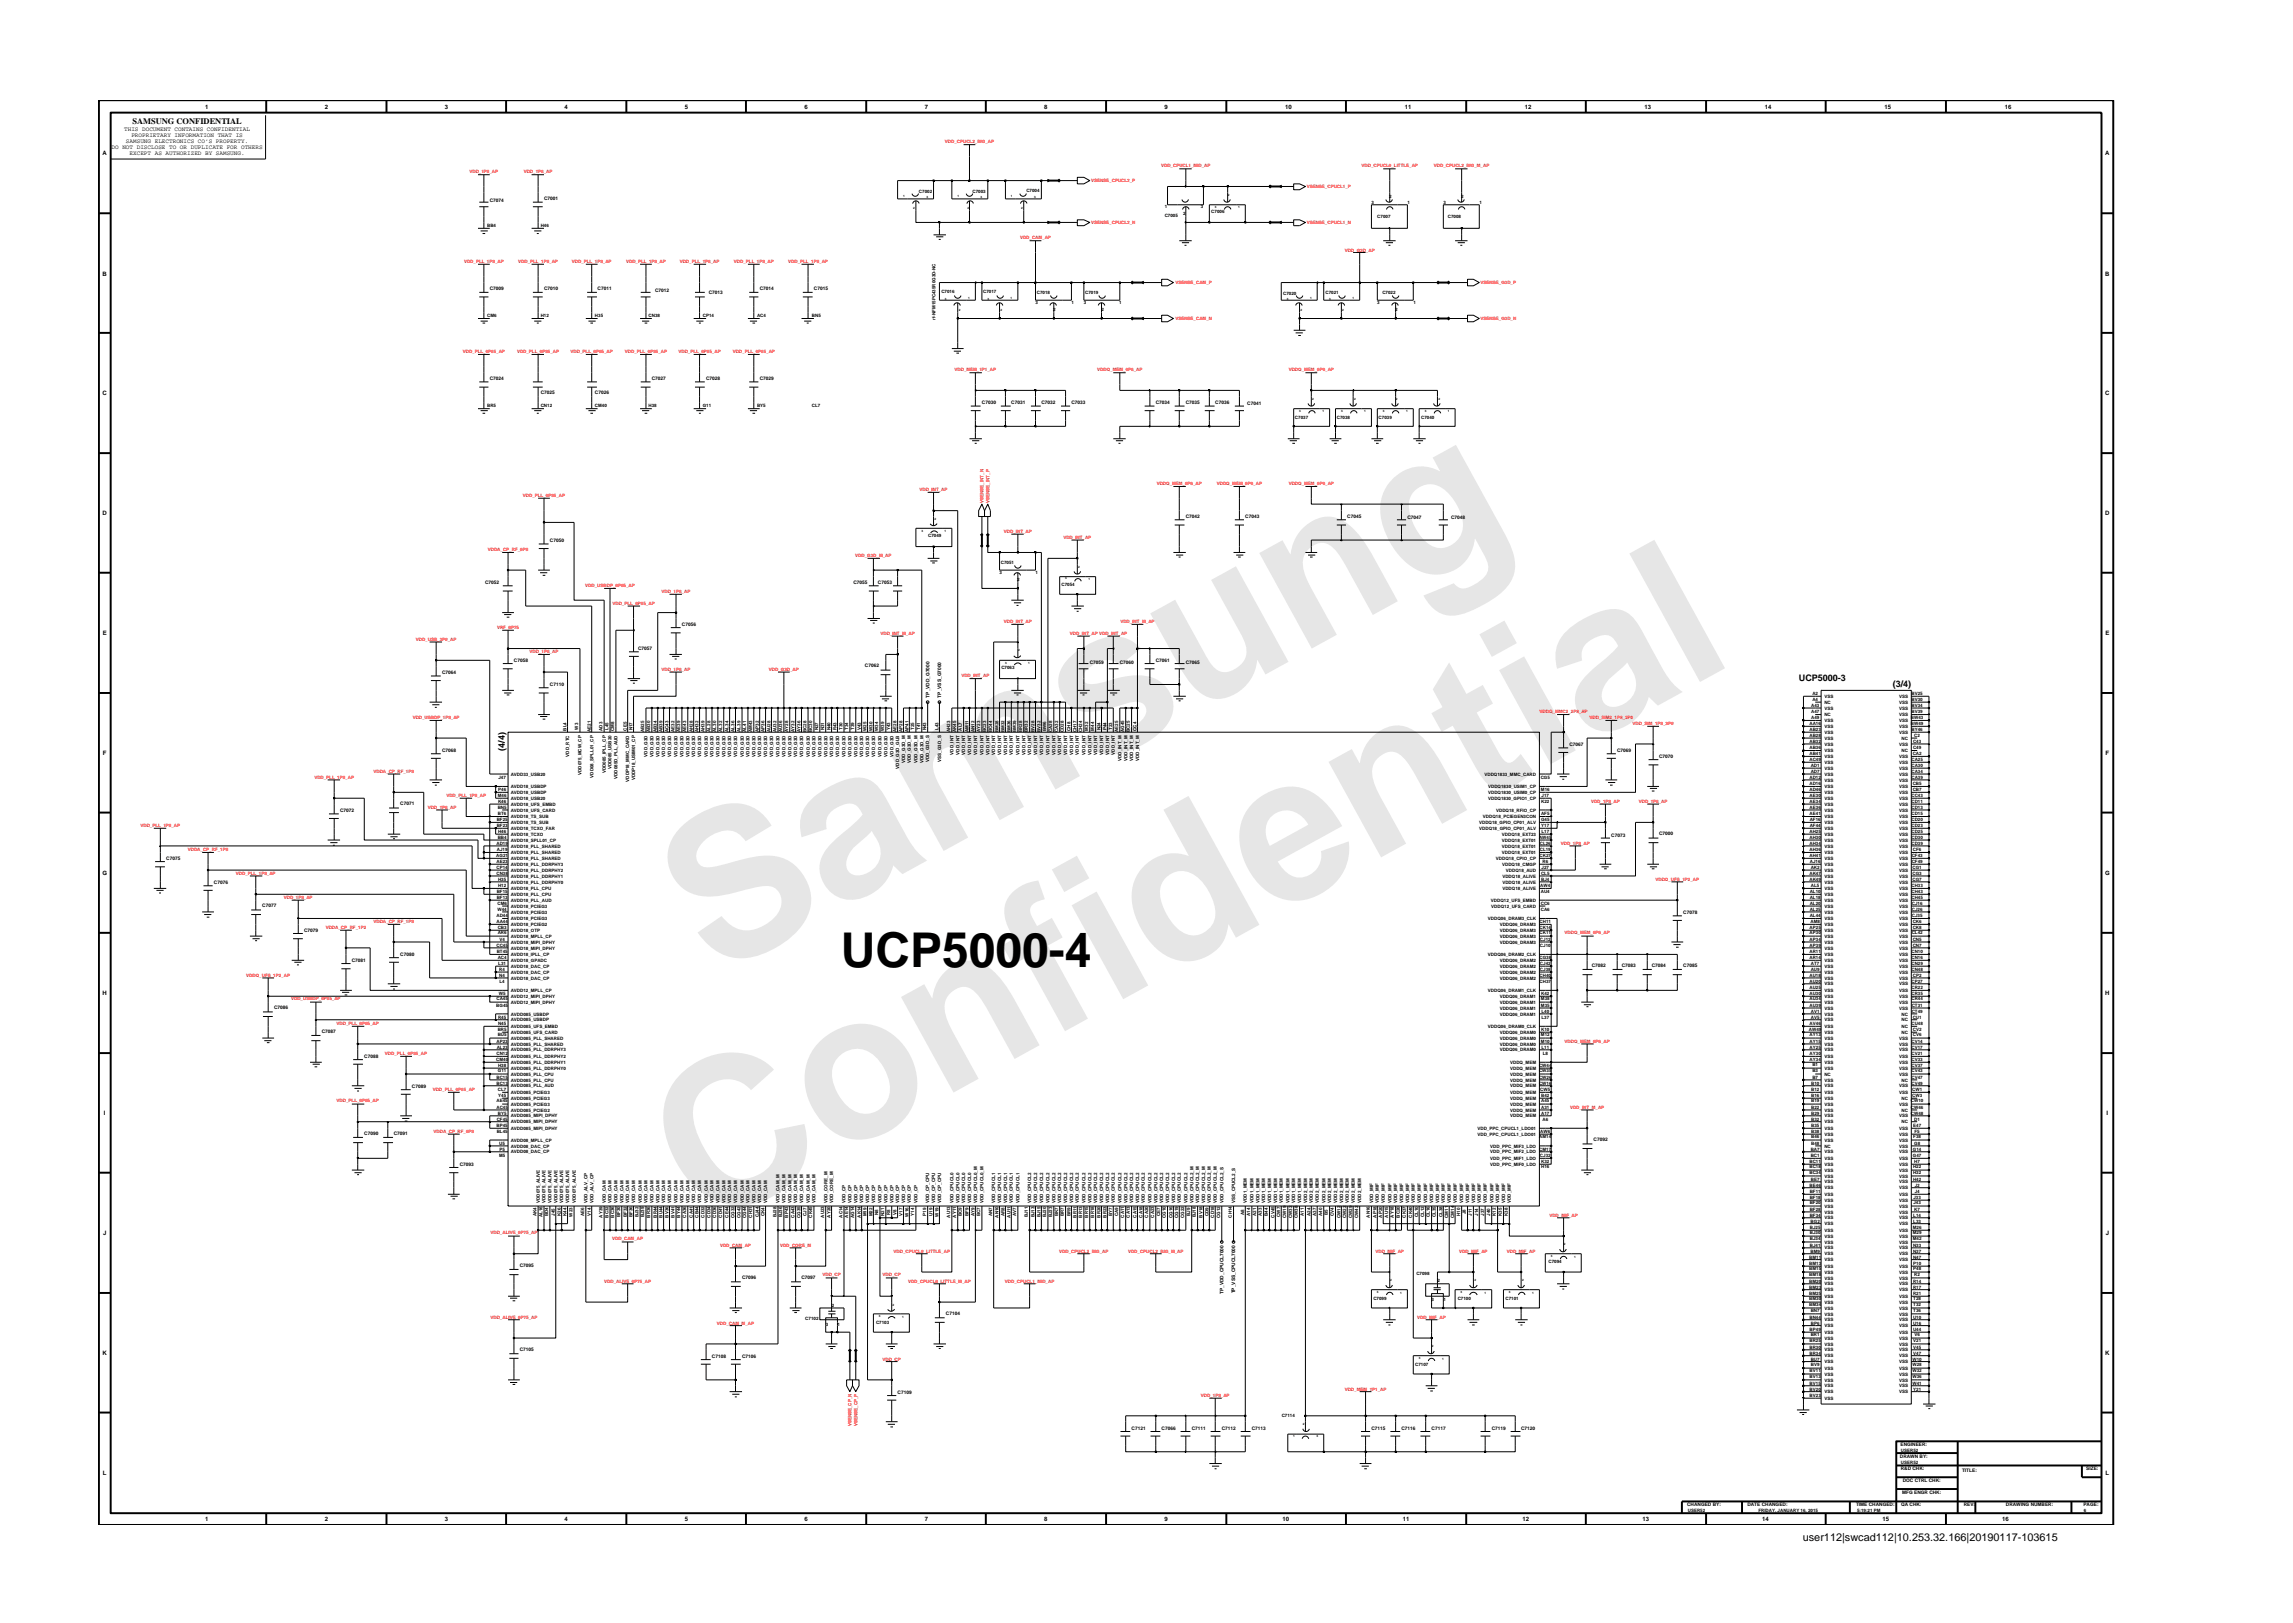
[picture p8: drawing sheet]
<svg xmlns="http://www.w3.org/2000/svg" width="297mm" height="210mm" viewBox="0 0 297 210" stroke-linecap="round" stroke-linejoin="round" font-family="sans-serif">
<defs><g id="words">
<g font-size="26.5" fill="#e6e6e6">
<text x="92.4" y="126.7" transform="rotate(-29 92.4 126.7)">Samsung</text>
<text x="91.1" y="159.4" transform="rotate(-29 91.1 159.4)">Confidential</text>
</g>
<text font-size="6.2" x="108.9" y="125.3">UCP5000-4</text>
<text font-size="1.4" x="233.5" y="199.7">user112|swcad112|10.253.32.166|20190117-103615</text>
<g font-size="1.2">
<text x="233" y="88.3">UCP5000-3</text>
<text x="245.2" y="89">(3/4)</text>
<text x="65.4" y="97.3" transform="rotate(-90 65.4 97.3)">(4/4)</text>
</g>
<text font-size="1.1" x="17.2" y="16.1">SAMSUNG CONFIDENTIAL</text>
<g font-size=".8">
<text x="16.1" y="17">THIS DOCUMENT CONTAINS CONFIDENTIAL</text>
<text x="17" y="17.8">PROPRIETARY INFORMATION THAT IS</text>
<text x="26.6" y="14.1">1</text>
<text x="42.1" y="14.1">2</text>
<text x="57.6" y="14.1">3</text>
<text x="73.1" y="14.1">4</text>
<text x="88.7" y="14.1">5</text>
<text x="104.2" y="14.1">6</text>
<text x="119.8" y="14.1">7</text>
<text x="135.3" y="14.1">8</text>
<text x="150.9" y="14.1">9</text>
<text x="166.5" y="14.1">10</text>
<text x="182" y="14.1">11</text>
<text x="197.5" y="14.1">12</text>
<text x="213" y="14.1">13</text>
<text x="228.6" y="14.1">14</text>
<text x="244.1" y="14.1">15</text>
<text x="259.7" y="14.1">16</text>
<text x="13.3" y="20.1">A</text>
<text x="14.5" y="19.3">DO NOT DISCLOSE TO OR DUPLICATE FOR OTHERS</text>
<text x="16.3" y="18.5">SAMSUNG ELECTRONICS CO’S PROPERTY.</text>
<text x="16.8" y="20.1">EXCEPT AS AUTHORIZED BY SAMSUNG.</text>
<text x="272.7" y="20.1">A</text>
<text x="13.3" y="35.7">B</text>
<text x="272.7" y="35.7">B</text>
<text x="13.3" y="51.2">C</text>
<text x="272.7" y="51.2">C</text>
<text x="13.3" y="66.8">D</text>
<text x="272.7" y="66.8">D</text>
<text x="13.3" y="82.3">E</text>
<text x="272.7" y="82.3">E</text>
<text x="13.3" y="97.8">F</text>
<text x="272.8" y="97.8">F</text>
<text x="13.3" y="113.3">G</text>
<text x="272.7" y="113.3">G</text>
<text x="13.3" y="128.9">H</text>
<text x="272.7" y="128.9">H</text>
<text x="13.5" y="144.4">I</text>
<text x="272.9" y="144.4">I</text>
<text x="13.4" y="160">J</text>
<text x="272.8" y="160">J</text>
<text x="13.3" y="175.5">K</text>
<text x="272.7" y="175.5">K</text>
<text x="13.3" y="191.1">L</text>
<text x="272.8" y="191.1">L</text>
<text x="26.6" y="197.1">1</text>
<text x="42.1" y="197.1">2</text>
<text x="57.6" y="197.1">3</text>
<text x="73.1" y="197.1">4</text>
<text x="88.7" y="197.1">5</text>
<text x="104.2" y="197.1">6</text>
<text x="119.8" y="197.1">7</text>
<text x="135.3" y="197.1">8</text>
<text x="150.9" y="197.1">9</text>
<text x="166.1" y="197.1">10</text>
<text x="181.7" y="197.1">11</text>
<text x="197.2" y="197.1">12</text>
<text x="212.8" y="197.1">13</text>
<text x="228.3" y="197.1">14</text>
<text x="243.9" y="197.1">15</text>
<text x="259.4" y="197.1">16</text>
</g>
<g font-size=".6" fill="#f00">
<text x="60.8" y="22.4">VDD_1P8_AP</text>
<text x="67.8" y="22.4">VDD_1P8_AP</text>
<text x="122.4" y="18.5">VDD_CPUCL2_BIG_AP</text>
<text x="141.3" y="23.6">VSENSE_CPUCL2_P</text>
<text x="150.4" y="21.7">VDD_CPUCL1_MID_AP</text>
<text x="176.4" y="21.7">VDD_CPUCL0_LITTLE_AP</text>
<text x="185.8" y="21.7">VDD_CPUCL2_BIG_M_AP</text>
<text x="141.3" y="29">VSENSE_CPUCL2_N</text>
<text x="169.3" y="24.4">VSENSE_CPUCL1_P</text>
<text x="169.3" y="29">VSENSE_CPUCL1_N</text>
<text x="60.1" y="34.1">VDD_PLL_1P8_AP</text>
<text x="67.1" y="34.1">VDD_PLL_1P8_AP</text>
<text x="74.1" y="34.1">VDD_PLL_1P8_AP</text>
<text x="81.1" y="34.1">VDD_PLL_1P8_AP</text>
<text x="88" y="34.1">VDD_PLL_1P8_AP</text>
<text x="95.1" y="34.1">VDD_PLL_1P8_AP</text>
<text x="102.1" y="34.1">VDD_PLL_1P8_AP</text>
<text x="132.1" y="31">VDD_CAM_AP</text>
<text x="174.2" y="32.6">VDD_G3D_AP</text>
<text x="152.3" y="41.5">VSENSE_CAM_N</text>
<text x="152.3" y="36.8">VSENSE_CAM_P</text>
<text x="191.8" y="41.5">VSENSE_G3D_N</text>
<text x="191.8" y="36.8">VSENSE_G3D_P</text>
<text x="59.9" y="45.7">VDD_PLL_0P85_AP</text>
<text x="67" y="45.7">VDD_PLL_0P85_AP</text>
<text x="73.9" y="45.7">VDD_PLL_0P85_AP</text>
<text x="80.9" y="45.7">VDD_PLL_0P85_AP</text>
<text x="87.9" y="45.7">VDD_PLL_0P85_AP</text>
<text x="94.9" y="45.7">VDD_PLL_0P85_AP</text>
<text x="123.6" y="48.1">VDD_MEM_1P1_AP</text>
<text x="142.1" y="48.1">VDDQ_MEM_0P6_AP</text>
<text x="166.9" y="48.1">VDDQ_MEM_0P6_AP</text>
<text x="67.7" y="64.4">VDD_PLL_0P85_AP</text>
<text x="119.1" y="63.7">VDD_INT_AP</text>
<text x="127.4" y="65.1" transform="rotate(-90 127.4 65.1)">VSENSE_INT_N</text>
<text x="128.2" y="65.1" transform="rotate(-90 128.2 65.1)">VSENSE_INT_P</text>
<text x="149.8" y="62.8">VDDQ_MEM_0P6_AP</text>
<text x="157.6" y="62.8">VDDQ_MEM_0P6_AP</text>
<text x="166.9" y="62.8">VDDQ_MEM_0P6_AP</text>
<text x="63.2" y="71.4">VDDA_CP_RF_0P8</text>
<text x="130" y="69.1">VDD_INT_AP</text>
<text x="137.7" y="69.8">VDD_INT_AP</text>
<text x="75.8" y="76">VDD_USBDP_0P85_AP</text>
<text x="85.7" y="76.8">VDD_1P8_AP</text>
<text x="110.8" y="72.1">VDD_G3D_M_AP</text>
<text x="53.9" y="83">VDD_USB_3P0_AP</text>
<text x="64.4" y="81.5">VRF_0P75</text>
<text x="79.3" y="78.4">VDD_PLL_0P85_AP</text>
<text x="114.1" y="82.3">VDD_INT_M_AP</text>
<text x="130" y="80.7">VDD_INT_AP</text>
<text x="138.6" y="82.3">VDD_INT_AP VDD_INT_AP</text>
<text x="145.1" y="80.7">VDD_INT_M_AP</text>
<text x="68.6" y="84.6">VDD_1P8_AP</text>
<text x="85.7" y="86.9">VDD_1P8_AP</text>
<text x="99.6" y="86.9">VDD_G3D_AP</text>
<text x="124.5" y="87.7">VDD_INT_AP</text>
<text x="53.5" y="93.1">VDD_USBDP_1P8_AP</text>
<text x="199.4" y="92.4">VDDQ_MMC2_2P8_AP</text>
<text x="205.9" y="93.1">VDD_SIM2_1P8_3P0</text>
<text x="211.5" y="93.9">VDD_SIM_1P8_3P0</text>
<text x="40.7" y="100.9">VDD_PLL_1P8_AP</text>
<text x="48.4" y="100.1">VDDA_CP_RF_1P8</text>
<text x="18.2" y="107.1">VDD_PLL_1P8_AP</text>
<text x="55.4" y="104.8">VDD_1P8_AP</text>
<text x="57.8" y="103.2">VDD_PLL_1P8_AP</text>
<text x="206.1" y="104">VDD_1P8_AP</text>
<text x="212.3" y="104">VDD_1P8_AP</text>
<text x="24.3" y="110.2">VDDA_CP_RF_1P8</text>
<text x="30.6" y="113.4">VDD_PLL_1P8_AP</text>
<text x="202.2" y="109.5">VDD_1P8_AP</text>
<text x="36.8" y="116.4">VDD_1P8_AP</text>
<text x="48.4" y="119.5">VDDA_CP_RF_1P8</text>
<text x="214.5" y="114.1">VDDQ_UFS_1P2_AP</text>
<text x="42.2" y="120.3">VDDA_CP_RF_1P2</text>
<text x="202.7" y="121.1">VDDQ_MEM_0P6_AP</text>
<text x="31.9" y="126.6">VDDQ_UFS_1P2_AP</text>
<text x="37.7" y="129.6">VDD_USBDP_0P85_AP</text>
<text x="43.6" y="132.7">VDD_PLL_0P85_AP</text>
<text x="49.9" y="136.6">VDD_PLL_0P85_AP</text>
<text x="202.7" y="135.1">VDDQ_MEM_0P6_AP</text>
<text x="43.6" y="142.8">VDD_PLL_0P85_AP</text>
<text x="56.1" y="141.3">VDD_PLL_0P85_AP</text>
<text x="203.4" y="143.7">VDD_INT_M_AP</text>
<text x="56.2" y="146.7">VDDA_CP_RF_0P8</text>
<text x="63.5" y="159.9">VDD_ALIVE_0P75_AP</text>
<text x="79.3" y="160.7">VDD_CAM_AP</text>
<text x="93.3" y="161.5">VDD_CAM_AP</text>
<text x="101" y="161.5">VDD_CORE_M</text>
<text x="200.7" y="157.6">VDD_MIF_AP</text>
<text x="78.3" y="166.2">VDD_ALIVE_0P75_AP</text>
<text x="106.5" y="165.3">VDD_CP</text>
<text x="114.3" y="165.3">VDD_CP</text>
<text x="115.8" y="162.3">VDD_CPUCL0_LITTLE_AP</text>
<text x="117.6" y="166.2">VDD_CPUCL0_LITTLE_M_AP</text>
<text x="130.2" y="166.2">VDD_CPUCL1_MID_AP</text>
<text x="137.2" y="162.3">VDD_CPUCL2_BIG_AP</text>
<text x="146.1" y="162.3">VDD_CPUCL2_BIG_M_AP</text>
<text x="178.2" y="162.3">VDD_MIF_AP</text>
<text x="189" y="162.3">VDD_MIF_AP</text>
<text x="195.2" y="162.3">VDD_MIF_AP</text>
<text x="63.5" y="170.8">VDD_ALIVE_0P75_AP</text>
<text x="92.9" y="171.6">VDD_CAM_M_AP</text>
<text x="183.6" y="170.8">VDD_MIF_AP</text>
<text x="114.3" y="176.3">VDD_CP</text>
<text x="110.3" y="184.8" transform="rotate(-90 110.3 184.8)">VSENSE_CP_N</text>
<text x="111.1" y="184.7" transform="rotate(-90 111.1 184.7)">VSENSE_CP_P</text>
<text x="155.6" y="180.9">VDD_1P8_AP</text>
<text x="174.2" y="180.2">VDD_MEM_1P1_AP</text>
</g>
<g font-size=".6">
<text x="63.1" y="29.4">BB4</text>
<text x="63.4" y="26.1">C7074</text>
<text x="70" y="29.4">H46</text>
<text x="70.5" y="25.9">C7001</text>
<text x="119" y="25">C7002</text>
<text x="126" y="25">C7003</text>
<text x="133" y="24.9">C7004</text>
<text x="150.9" y="28.1">C7005</text>
<text x="150.9" y="27">1</text>
<text x="153.3" y="27.9">2</text>
<text x="155.6" y="27">3</text>
<text x="156.9" y="27.6">C7006</text>
<text x="177.7" y="26.4">3</text>
<text x="178.4" y="28.2">C7007</text>
<text x="180" y="25.6">2</text>
<text x="182.3" y="26.4">1</text>
<text x="187" y="26.4">3</text>
<text x="187.6" y="28.2">C7008</text>
<text x="189.3" y="25.6">2</text>
<text x="191.6" y="26.4">1</text>
<text x="63.1" y="41.1">CM6</text>
<text x="63.4" y="37.5">C7009</text>
<text x="70" y="41.1">H12</text>
<text x="70.5" y="37.5">C7010</text>
<text x="77.1" y="41.1">H35</text>
<text x="77.4" y="37.5">C7011</text>
<text x="84" y="41.1">CN38</text>
<text x="84.9" y="37.8">C7012</text>
<text x="91" y="41.1">CP14</text>
<text x="91.8" y="38.1">C7013</text>
<text x="98.1" y="41.1">AC4</text>
<text x="98.4" y="37.5">C7014</text>
<text x="105.2" y="41.1">BN5</text>
<text x="105.4" y="37.5">C7015</text>
<text x="121.2" y="41.4" transform="rotate(-90 121.2 41.4)">rf-NFM15PC435R0G3D-NC</text>
<text x="121.9" y="38">C7016</text>
<text x="127.4" y="38">C7017</text>
<text x="134.1" y="39.4">3</text>
<text x="134.3" y="38">C7018</text>
<text x="136.4" y="40.2">2</text>
<text x="138.8" y="39.4">1</text>
<text x="140.4" y="39.4">3</text>
<text x="140.6" y="38">C7019</text>
<text x="142.7" y="40.2">2</text>
<text x="145" y="39.4">1</text>
<text x="166.2" y="38.2">C7020</text>
<text x="171.7" y="38.1">C7021</text>
<text x="178.4" y="39.4">3</text>
<text x="179.1" y="38.1">C7022</text>
<text x="180.7" y="40.2">2</text>
<text x="183.1" y="39.4">1</text>
<text x="63.1" y="52.7">BR5</text>
<text x="63.4" y="49.2">C7024</text>
<text x="70" y="52.7">CN12</text>
<text x="70" y="51">C7025</text>
<text x="77.1" y="52.7">CM40</text>
<text x="77.1" y="51">C7026</text>
<text x="84" y="52.7">H38</text>
<text x="84.4" y="49.2">C7027</text>
<text x="91" y="52.7">G11</text>
<text x="91.5" y="49.2">C7028</text>
<text x="98.1" y="52.7">BY5</text>
<text x="98.4" y="49.2">C7029</text>
<text x="105.2" y="52.7">CL7</text>
<text x="127.2" y="52.4">C7030</text>
<text x="131" y="52.4">C7031</text>
<text x="134.9" y="52.4">C7032</text>
<text x="138.8" y="52.4">C7033</text>
<text x="149.7" y="52.4">C7034</text>
<text x="153.6" y="52.4">C7035</text>
<text x="157.4" y="52.4">C7036</text>
<text x="161.6" y="52.5">C7041</text>
<text x="167.8" y="54.3">C7037</text>
<text x="173.2" y="54.3">C7038</text>
<text x="178.6" y="54.3">C7039</text>
<text x="184.1" y="54.3">C7040</text>
<text x="71.2" y="70.2">C7050</text>
<text x="120.2" y="69.6">C7049</text>
<text x="153.6" y="67.1">C7042</text>
<text x="161.3" y="67.1">C7043</text>
<text x="174.5" y="67.1">C7045</text>
<text x="182.3" y="67.3">C7047</text>
<text x="188" y="67.3">C7048</text>
<text x="62.9" y="75.6">C7052</text>
<text x="110.6" y="75.7">C7055</text>
<text x="113.7" y="75.6">C7053</text>
<text x="129.5" y="74.4">3</text>
<text x="129.7" y="73">C7051</text>
<text x="131.8" y="75.2">2</text>
<text x="134.2" y="74.4">1</text>
<text x="137.5" y="75.9">C7054</text>
<text x="88.3" y="81.1">C7056</text>
<text x="57.3" y="87.3">C7064</text>
<text x="66.6" y="85.7">C7058</text>
<text x="71.2" y="88.8">C7110</text>
<text x="82.7" y="84.2">C7057</text>
<text x="112" y="86.5">C7062</text>
<text x="129.7" y="86.7">C7063</text>
<text x="141.2" y="86">C7059</text>
<text x="145.1" y="86">C7060</text>
<text x="149.7" y="85.7">C7061</text>
<text x="153.6" y="86">C7065</text>
<text x="234.8" y="90">A2</text>
<text x="247.6" y="90">BV25</text>
<text x="73.4" y="94.6" transform="rotate(-90 73.4 94.6)">BL4</text>
<text x="74.9" y="94.5" transform="rotate(-90 74.9 94.5)">W3</text>
<text x="76.5" y="94.8" transform="rotate(-90 76.5 94.8)">AE21</text>
<text x="78" y="94.7" transform="rotate(-90 78 94.7)">AD3</text>
<text x="78.8" y="94.6" transform="rotate(-90 78.8 94.6)">L45</text>
<text x="79.6" y="94.7" transform="rotate(-90 79.6 94.7)">CM8</text>
<text x="81.2" y="94.7" transform="rotate(-90 81.2 94.7)">CE5</text>
<text x="81.9" y="94.6" transform="rotate(-90 81.9 94.6)">N17</text>
<text x="83.5" y="94.8" transform="rotate(-90 83.5 94.8)">AB25</text>
<text x="84.2" y="94.8" transform="rotate(-90 84.2 94.8)">AB30</text>
<text x="85.1" y="94.8" transform="rotate(-90 85.1 94.8)">AB34</text>
<text x="85.8" y="94.8" transform="rotate(-90 85.8 94.8)">AB39</text>
<text x="86.6" y="94.8" transform="rotate(-90 86.6 94.8)">AC43</text>
<text x="87.4" y="94.8" transform="rotate(-90 87.4 94.8)">AE32</text>
<text x="88.1" y="94.8" transform="rotate(-90 88.1 94.8)">AE39</text>
<text x="88.9" y="94.8" transform="rotate(-90 88.9 94.8)">AE43</text>
<text x="89.7" y="94.8" transform="rotate(-90 89.7 94.8)">AH28</text>
<text x="90.5" y="94.8" transform="rotate(-90 90.5 94.8)">AH32</text>
<text x="91.3" y="94.8" transform="rotate(-90 91.3 94.8)">AH39</text>
<text x="92" y="94.8" transform="rotate(-90 92 94.8)">AL28</text>
<text x="92.8" y="94.8" transform="rotate(-90 92.8 94.8)">AL30</text>
<text x="93.5" y="94.8" transform="rotate(-90 93.5 94.8)">AL32</text>
<text x="94.4" y="94.8" transform="rotate(-90 94.4 94.8)">AL34</text>
<text x="95.2" y="94.8" transform="rotate(-90 95.2 94.8)">AL36</text>
<text x="95.9" y="94.8" transform="rotate(-90 95.9 94.8)">AL39</text>
<text x="96.7" y="94.8" transform="rotate(-90 96.7 94.8)">AL41</text>
<text x="97.4" y="94.9" transform="rotate(-90 97.4 94.9)">AM43</text>
<text x="98.3" y="94.8" transform="rotate(-90 98.3 94.8)">AP32</text>
<text x="99" y="94.8" transform="rotate(-90 99 94.8)">AP36</text>
<text x="99.8" y="94.8" transform="rotate(-90 99.8 94.8)">AU28</text>
<text x="100.6" y="94.8" transform="rotate(-90 100.6 94.8)">AU32</text>
<text x="101.3" y="94.8" transform="rotate(-90 101.3 94.8)">AU36</text>
<text x="102.1" y="94.8" transform="rotate(-90 102.1 94.8)">AY28</text>
<text x="102.9" y="94.8" transform="rotate(-90 102.9 94.8)">AY32</text>
<text x="103.7" y="94.8" transform="rotate(-90 103.7 94.8)">AY36</text>
<text x="104.5" y="94.8" transform="rotate(-90 104.5 94.8)">BC28</text>
<text x="105.2" y="94.8" transform="rotate(-90 105.2 94.8)">BC30</text>
<text x="106" y="94.6" transform="rotate(-90 106 94.6)">N27</text>
<text x="106.8" y="94.6" transform="rotate(-90 106.8 94.6)">N31</text>
<text x="107.6" y="94.6" transform="rotate(-90 107.6 94.6)">N40</text>
<text x="108.4" y="94.6" transform="rotate(-90 108.4 94.6)">R43</text>
<text x="109.1" y="94.6" transform="rotate(-90 109.1 94.6)">T30</text>
<text x="109.9" y="94.6" transform="rotate(-90 109.9 94.6)">T34</text>
<text x="110.6" y="94.6" transform="rotate(-90 110.6 94.6)">T39</text>
<text x="111.5" y="94.6" transform="rotate(-90 111.5 94.6)">V43</text>
<text x="112.3" y="94.7" transform="rotate(-90 112.3 94.7)">W25</text>
<text x="113" y="94.7" transform="rotate(-90 113 94.7)">W30</text>
<text x="113.8" y="94.7" transform="rotate(-90 113.8 94.7)">W34</text>
<text x="114.5" y="94.7" transform="rotate(-90 114.5 94.7)">W39</text>
<text x="115.3" y="94.6" transform="rotate(-90 115.3 94.6)">Y43</text>
<text x="116.1" y="94.8" transform="rotate(-90 116.1 94.8)">AE28</text>
<text x="116.9" y="94.8" transform="rotate(-90 116.9 94.8)">AP28</text>
<text x="117.7" y="94.8" transform="rotate(-90 117.7 94.8)">AP41</text>
<text x="118.4" y="94.6" transform="rotate(-90 118.4 94.6)">T25</text>
<text x="119.2" y="94.6" transform="rotate(-90 119.2 94.6)">T41</text>
<text x="120" y="94.6" transform="rotate(-90 120 94.6)">N43</text>
<text x="120.4" y="90.4" transform="rotate(-90 120.4 90.4)">TP_VDD_G7000</text>
<text x="121.6" y="94.6" transform="rotate(-90 121.6 94.6)">L43</text>
<text x="121.9" y="90.4" transform="rotate(-90 121.9 90.4)">TP_VSS_G7000</text>
<text x="123.1" y="94.8" transform="rotate(-90 123.1 94.8)">AH23</text>
<text x="123.9" y="94.8" transform="rotate(-90 123.9 94.8)">AK45</text>
<text x="124.6" y="94.6" transform="rotate(-90 124.6 94.6)">AL7</text>
<text x="125.5" y="94.9" transform="rotate(-90 125.5 94.9)">AM11</text>
<text x="126.2" y="94.8" transform="rotate(-90 126.2 94.8)">AN12</text>
<text x="127" y="94.8" transform="rotate(-90 127 94.8)">AY23</text>
<text x="127.7" y="94.8" transform="rotate(-90 127.7 94.8)">BC23</text>
<text x="128.5" y="94.8" transform="rotate(-90 128.5 94.8)">BC44</text>
<text x="129.4" y="94.9" transform="rotate(-90 129.4 94.9)">BM28</text>
<text x="130.1" y="94.9" transform="rotate(-90 130.1 94.9)">BM32</text>
<text x="130.9" y="94.9" transform="rotate(-90 130.9 94.9)">BM36</text>
<text x="131.6" y="94.9" transform="rotate(-90 131.6 94.9)">BM39</text>
<text x="132.4" y="94.8" transform="rotate(-90 132.4 94.8)">BR28</text>
<text x="133.2" y="94.8" transform="rotate(-90 133.2 94.8)">BR32</text>
<text x="134" y="94.8" transform="rotate(-90 134 94.8)">BV28</text>
<text x="134.8" y="94.8" transform="rotate(-90 134.8 94.8)">BV32</text>
<text x="135.5" y="94.7" transform="rotate(-90 135.5 94.7)">BW6</text>
<text x="136.3" y="94.8" transform="rotate(-90 136.3 94.8)">CA28</text>
<text x="137.1" y="94.8" transform="rotate(-90 137.1 94.8)">CA32</text>
<text x="137.8" y="94.8" transform="rotate(-90 137.8 94.8)">CD28</text>
<text x="138.7" y="94.7" transform="rotate(-90 138.7 94.7)">CH8</text>
<text x="139.4" y="94.8" transform="rotate(-90 139.4 94.8)">CH17</text>
<text x="140.2" y="94.8" transform="rotate(-90 140.2 94.8)">CH24</text>
<text x="141" y="94.7" transform="rotate(-90 141 94.7)">M32</text>
<text x="141.7" y="94.7" transform="rotate(-90 141.7 94.7)">M44</text>
<text x="142.6" y="94.6" transform="rotate(-90 142.6 94.6)">N24</text>
<text x="143.3" y="94.6" transform="rotate(-90 143.3 94.6)">P44</text>
<text x="144.1" y="94.6" transform="rotate(-90 144.1 94.6)">T23</text>
<text x="144.9" y="94.8" transform="rotate(-90 144.9 94.8)">AE25</text>
<text x="145.6" y="94.9" transform="rotate(-90 145.6 94.9)">AG45</text>
<text x="146.4" y="94.8" transform="rotate(-90 146.4 94.8)">BC25</text>
<text x="147.2" y="94.7" transform="rotate(-90 147.2 94.7)">CC4</text>
<text x="234.4" y="93.9">AA16</text>
<text x="234.4" y="94.7">AB23</text>
<text x="234.4" y="95.5">AB28</text>
<text x="234.6" y="91.6">A43</text>
<text x="234.6" y="92.4">A47</text>
<text x="234.6" y="93.1">A49</text>
<text x="234.8" y="90.8">A4</text>
<text x="236.3" y="90.4">VSS</text>
<text x="236.3" y="91.2">NC</text>
<text x="236.3" y="91.9">VSS</text>
<text x="236.3" y="92.8">NC</text>
<text x="236.3" y="93.5">VSS</text>
<text x="236.3" y="94.3">VSS</text>
<text x="236.3" y="95.1">VSS</text>
<text x="236.3" y="95.8">VSS</text>
<text x="246" y="93.5">VSS</text>
<text x="246" y="90.4">VSS</text>
<text x="246" y="91.2">VSS</text>
<text x="246" y="91.9">VSS</text>
<text x="246" y="92.8">VSS</text>
<text x="246" y="94.3">VSS</text>
<text x="246" y="95.1">VSS</text>
<text x="246.3" y="95.8">NC</text>
<text x="247.5" y="93.1">BW43</text>
<text x="247.5" y="93.9">BW49</text>
<text x="247.6" y="90.8">BV30</text>
<text x="247.6" y="91.6">BV34</text>
<text x="247.6" y="92.4">BV39</text>
<text x="247.6" y="94.7">BY46</text>
<text x="248" y="95.5">C2</text>
<text x="57.3" y="97.4">C7068</text>
<text x="64.6" y="100.9">J47</text>
<text x="66.2" y="100.5">AVDD33_USB20</text>
<text x="73.7" y="98" transform="rotate(-90 73.7 98)">VDD_RTC</text>
<text x="75.3" y="100.4" transform="rotate(-90 75.3 100.4)">VDD075_MCW_CP</text>
<text x="76.9" y="100.7" transform="rotate(-90 76.9 100.7)">VDD08_SPLL01_CP</text>
<text x="78.5" y="100.2" transform="rotate(-90 78.5 100.2)">VDD085_IPLL_CP</text>
<text x="79.2" y="99.7" transform="rotate(-90 79.2 99.7)">VDD085_USB20</text>
<text x="80" y="100.9" transform="rotate(-90 80 100.9)">VDD085D_PLL_AUD</text>
<text x="81.5" y="101.3" transform="rotate(-90 81.5 101.3)">VDDP18_MMC_CARD</text>
<text x="82.3" y="101.1" transform="rotate(-90 82.3 101.1)">VDDP18_USIM01_CP</text>
<text x="83.9" y="98" transform="rotate(-90 83.9 98)">VDD_G3D</text>
<text x="84.7" y="98" transform="rotate(-90 84.7 98)">VDD_G3D</text>
<text x="85.4" y="98" transform="rotate(-90 85.4 98)">VDD_G3D</text>
<text x="86.2" y="98" transform="rotate(-90 86.2 98)">VDD_G3D</text>
<text x="86.9" y="98" transform="rotate(-90 86.9 98)">VDD_G3D</text>
<text x="87.8" y="98" transform="rotate(-90 87.8 98)">VDD_G3D</text>
<text x="88.5" y="98" transform="rotate(-90 88.5 98)">VDD_G3D</text>
<text x="89.3" y="98" transform="rotate(-90 89.3 98)">VDD_G3D</text>
<text x="90.1" y="98" transform="rotate(-90 90.1 98)">VDD_G3D</text>
<text x="90.8" y="98" transform="rotate(-90 90.8 98)">VDD_G3D</text>
<text x="91.7" y="98" transform="rotate(-90 91.7 98)">VDD_G3D</text>
<text x="92.4" y="98" transform="rotate(-90 92.4 98)">VDD_G3D</text>
<text x="93.2" y="98" transform="rotate(-90 93.2 98)">VDD_G3D</text>
<text x="94" y="98" transform="rotate(-90 94 98)">VDD_G3D</text>
<text x="94.7" y="98" transform="rotate(-90 94.7 98)">VDD_G3D</text>
<text x="95.5" y="98" transform="rotate(-90 95.5 98)">VDD_G3D</text>
<text x="96.3" y="98" transform="rotate(-90 96.3 98)">VDD_G3D</text>
<text x="97.1" y="98" transform="rotate(-90 97.1 98)">VDD_G3D</text>
<text x="97.9" y="98" transform="rotate(-90 97.9 98)">VDD_G3D</text>
<text x="98.6" y="98" transform="rotate(-90 98.6 98)">VDD_G3D</text>
<text x="99.4" y="98" transform="rotate(-90 99.4 98)">VDD_G3D</text>
<text x="100.1" y="98" transform="rotate(-90 100.1 98)">VDD_G3D</text>
<text x="101" y="98" transform="rotate(-90 101 98)">VDD_G3D</text>
<text x="101.8" y="98" transform="rotate(-90 101.8 98)">VDD_G3D</text>
<text x="102.5" y="98" transform="rotate(-90 102.5 98)">VDD_G3D</text>
<text x="103.3" y="98" transform="rotate(-90 103.3 98)">VDD_G3D</text>
<text x="104" y="98" transform="rotate(-90 104 98)">VDD_G3D</text>
<text x="104.9" y="98" transform="rotate(-90 104.9 98)">VDD_G3D</text>
<text x="105.7" y="98" transform="rotate(-90 105.7 98)">VDD_G3D</text>
<text x="106.4" y="98" transform="rotate(-90 106.4 98)">VDD_G3D</text>
<text x="107.2" y="98" transform="rotate(-90 107.2 98)">VDD_G3D</text>
<text x="107.9" y="98" transform="rotate(-90 107.9 98)">VDD_G3D</text>
<text x="108.7" y="98" transform="rotate(-90 108.7 98)">VDD_G3D</text>
<text x="109.5" y="98" transform="rotate(-90 109.5 98)">VDD_G3D</text>
<text x="110.3" y="98" transform="rotate(-90 110.3 98)">VDD_G3D</text>
<text x="111.1" y="98" transform="rotate(-90 111.1 98)">VDD_G3D</text>
<text x="111.8" y="98" transform="rotate(-90 111.8 98)">VDD_G3D</text>
<text x="112.6" y="98" transform="rotate(-90 112.6 98)">VDD_G3D</text>
<text x="113.4" y="98" transform="rotate(-90 113.4 98)">VDD_G3D</text>
<text x="114.2" y="98" transform="rotate(-90 114.2 98)">VDD_G3D</text>
<text x="115" y="98" transform="rotate(-90 115 98)">VDD_G3D</text>
<text x="115.7" y="98" transform="rotate(-90 115.7 98)">VDD_G3D</text>
<text x="116.5" y="99.6" transform="rotate(-90 116.5 99.6)">VDD_G3D_GLB</text>
<text x="117.2" y="98.8" transform="rotate(-90 117.2 98.8)">VDD_G3D_M</text>
<text x="118" y="98.8" transform="rotate(-90 118 98.8)">VDD_G3D_M</text>
<text x="118.9" y="98.8" transform="rotate(-90 118.9 98.8)">VDD_G3D_M</text>
<text x="119.6" y="98.8" transform="rotate(-90 119.6 98.8)">VDD_G3D_M</text>
<text x="120.4" y="98.7" transform="rotate(-90 120.4 98.7)">VDD_G3D_S</text>
<text x="121.9" y="98.7" transform="rotate(-90 121.9 98.7)">VSS_G3D_S</text>
<text x="123.5" y="97.8" transform="rotate(-90 123.5 97.8)">VDD_INT</text>
<text x="124.3" y="97.8" transform="rotate(-90 124.3 97.8)">VDD_INT</text>
<text x="125" y="97.8" transform="rotate(-90 125 97.8)">VDD_INT</text>
<text x="125.8" y="97.8" transform="rotate(-90 125.8 97.8)">VDD_INT</text>
<text x="126.6" y="97.8" transform="rotate(-90 126.6 97.8)">VDD_INT</text>
<text x="127.4" y="97.8" transform="rotate(-90 127.4 97.8)">VDD_INT</text>
<text x="128.2" y="97.8" transform="rotate(-90 128.2 97.8)">VDD_INT</text>
<text x="128.9" y="97.8" transform="rotate(-90 128.9 97.8)">VDD_INT</text>
<text x="129.7" y="97.8" transform="rotate(-90 129.7 97.8)">VDD_INT</text>
<text x="130.5" y="97.8" transform="rotate(-90 130.5 97.8)">VDD_INT</text>
<text x="131.2" y="97.8" transform="rotate(-90 131.2 97.8)">VDD_INT</text>
<text x="132.1" y="97.8" transform="rotate(-90 132.1 97.8)">VDD_INT</text>
<text x="132.8" y="97.8" transform="rotate(-90 132.8 97.8)">VDD_INT</text>
<text x="133.6" y="97.8" transform="rotate(-90 133.6 97.8)">VDD_INT</text>
<text x="134.4" y="97.8" transform="rotate(-90 134.4 97.8)">VDD_INT</text>
<text x="135.1" y="97.8" transform="rotate(-90 135.1 97.8)">VDD_INT</text>
<text x="136" y="97.8" transform="rotate(-90 136 97.8)">VDD_INT</text>
<text x="136.7" y="97.8" transform="rotate(-90 136.7 97.8)">VDD_INT</text>
<text x="137.5" y="97.8" transform="rotate(-90 137.5 97.8)">VDD_INT</text>
<text x="138.2" y="97.8" transform="rotate(-90 138.2 97.8)">VDD_INT</text>
<text x="139" y="97.8" transform="rotate(-90 139 97.8)">VDD_INT</text>
<text x="139.8" y="97.8" transform="rotate(-90 139.8 97.8)">VDD_INT</text>
<text x="140.6" y="97.8" transform="rotate(-90 140.6 97.8)">VDD_INT</text>
<text x="141.4" y="97.8" transform="rotate(-90 141.4 97.8)">VDD_INT</text>
<text x="142.1" y="97.8" transform="rotate(-90 142.1 97.8)">VDD_INT</text>
<text x="142.9" y="97.8" transform="rotate(-90 142.9 97.8)">VDD_INT</text>
<text x="143.7" y="97.8" transform="rotate(-90 143.7 97.8)">VDD_INT</text>
<text x="144.4" y="97.8" transform="rotate(-90 144.4 97.8)">VDD_INT</text>
<text x="145.3" y="98.6" transform="rotate(-90 145.3 98.6)">VDD_INT_M</text>
<text x="146" y="98.6" transform="rotate(-90 146 98.6)">VDD_INT_M</text>
<text x="146.8" y="98.6" transform="rotate(-90 146.8 98.6)">VDD_INT_M</text>
<text x="147.6" y="98.6" transform="rotate(-90 147.6 98.6)">VDD_INT_M</text>
<text x="192.3" y="100.5">VDDQ1833_MMC_CARD</text>
<text x="199.6" y="100.9">CG5</text>
<text x="203.3" y="96.6">C7067</text>
<text x="209.5" y="97.4">C7069</text>
<text x="214.9" y="98.2">C7070</text>
<text x="234.4" y="98.5">AC49</text>
<text x="234.4" y="100.9">AD12</text>
<text x="234.4" y="101.7">AD16</text>
<text x="234.4" y="96.3">AB32</text>
<text x="234.4" y="97">AB36</text>
<text x="234.4" y="97.8">AB41</text>
<text x="234.6" y="99.4">AD1</text>
<text x="234.6" y="100.1">AD7</text>
<text x="236.3" y="99">VSS</text>
<text x="236.3" y="99.7">VSS</text>
<text x="236.3" y="101.2">VSS</text>
<text x="236.3" y="100.5">VSS</text>
<text x="236.3" y="96.6">VSS</text>
<text x="236.3" y="97.4">VSS</text>
<text x="236.3" y="98.2">VSS</text>
<text x="246" y="100.5">VSS</text>
<text x="246" y="101.2">VSS</text>
<text x="246" y="96.6">VSS</text>
<text x="246" y="98.2">VSS</text>
<text x="246" y="99">VSS</text>
<text x="246" y="99.7">VSS</text>
<text x="246.3" y="97.4">NC</text>
<text x="247.6" y="100.1">CA34</text>
<text x="247.6" y="100.9">CA39</text>
<text x="247.6" y="98.5">CA25</text>
<text x="247.6" y="99.4">CA30</text>
<text x="247.8" y="101.7">CB5</text>
<text x="247.8" y="97.8">CA2</text>
<text x="247.8" y="96.3">C43</text>
<text x="247.8" y="97">C49</text>
<text x="44.1" y="105.2">C7072</text>
<text x="51.8" y="104.3">C7071</text>
<text x="64.3" y="107.1">BF23</text>
<text x="64.3" y="106.3">BF25</text>
<text x="64.5" y="104.8">BN5</text>
<text x="64.5" y="103.2">M46</text>
<text x="64.5" y="105.6">BT6</text>
<text x="64.5" y="104">K46</text>
<text x="64.5" y="107.9">H46</text>
<text x="64.5" y="102.4">P46</text>
<text x="66.2" y="103.6">AVDD18_USB20</text>
<text x="66.2" y="107.5">AVDD18_TCXO_FAR</text>
<text x="66.2" y="104.4">AVDD18_UFS_EMBD</text>
<text x="66.2" y="102.1">AVDD18_USBDP</text>
<text x="66.2" y="105.1">AVDD18_UFS_CARD</text>
<text x="66.2" y="106.8">AVDD18_TS_SUB</text>
<text x="66.2" y="106">AVDD18_TS_SUB</text>
<text x="66.2" y="102.9">AVDD18_USBDP</text>
<text x="191.6" y="106.8">VDDQ18_GPIO_CP01_ALV</text>
<text x="191.6" y="107.5">VDDQ18_GPIO_CP01_ALV</text>
<text x="192.1" y="106">VDDQ18_PCIEGEN3CON</text>
<text x="192.8" y="103.6">VDDQ1830_GPIO1_CP</text>
<text x="192.8" y="102.9">VDDQ1830_USIM0_CP</text>
<text x="192.8" y="102.1">VDDQ1830_USIM1_CP</text>
<text x="193.8" y="105.1">VDDQ18_RFIO_CP</text>
<text x="199.6" y="102.4">M16</text>
<text x="199.6" y="106.3">G45</text>
<text x="199.6" y="105.6">AF5</text>
<text x="199.6" y="104">K22</text>
<text x="199.7" y="107.1">Y17</text>
<text x="199.7" y="107.9">L17</text>
<text x="199.7" y="103.2">J17</text>
<text x="234.4" y="107.9">AH25</text>
<text x="234.4" y="102.4">AD46</text>
<text x="234.4" y="104.8">AE36</text>
<text x="234.4" y="105.6">AE41</text>
<text x="234.4" y="103.2">AE30</text>
<text x="234.4" y="104">AE34</text>
<text x="234.4" y="106.3">AF16</text>
<text x="234.4" y="107.1">AF44</text>
<text x="236.3" y="105.1">VSS</text>
<text x="236.3" y="106">VSS</text>
<text x="236.3" y="106.8">VSS</text>
<text x="236.3" y="107.5">VSS</text>
<text x="236.3" y="102.1">VSS</text>
<text x="236.3" y="102.9">VSS</text>
<text x="236.3" y="103.6">VSS</text>
<text x="236.3" y="104.4">VSS</text>
<text x="246" y="106.8">VSS</text>
<text x="246" y="107.5">VSS</text>
<text x="246" y="102.1">VSS</text>
<text x="246" y="102.9">VSS</text>
<text x="246" y="103.6">VSS</text>
<text x="246" y="104.4">VSS</text>
<text x="246" y="105.1">VSS</text>
<text x="246" y="106">VSS</text>
<text x="247.6" y="106.3">CD20</text>
<text x="247.6" y="107.1">CD23</text>
<text x="247.6" y="107.9">CD25</text>
<text x="247.6" y="103.2">CC43</text>
<text x="247.6" y="104">CD11</text>
<text x="247.6" y="104.8">CD13</text>
<text x="247.6" y="105.6">CD15</text>
<text x="247.8" y="102.4">CB7</text>
<text x="21.5" y="111.4">C7075</text>
<text x="64.3" y="111">AG21</text>
<text x="64.3" y="113.4">CN38</text>
<text x="64.3" y="109.5">AD19</text>
<text x="64.3" y="112.6">CP14</text>
<text x="64.3" y="111.7">AE23</text>
<text x="64.4" y="110.2">AJ19</text>
<text x="64.5" y="108.7">BB4</text>
<text x="66.2" y="112.9">AVDD18_PLL_DDRPHY2</text>
<text x="66.2" y="112.2">AVDD18_PLL_DDRPHY3</text>
<text x="66.2" y="109.8">AVDD18_PLL_SHARED</text>
<text x="66.2" y="109">AVDD18_SPLL01_CP</text>
<text x="66.2" y="108.3">AVDD18_TCXO</text>
<text x="66.2" y="113.7">AVDD18_PLL_DDRPHY1</text>
<text x="66.2" y="110.6">AVDD18_PLL_SHARED</text>
<text x="66.2" y="111.4">AVDD18_PLL_SHARED</text>
<text x="193.8" y="111.4">VDDQ18_CPIO_CP</text>
<text x="194.6" y="109.8">VDDQ18_EXT01</text>
<text x="194.6" y="109">VDDQ18_EXT01</text>
<text x="194.6" y="108.3">VDDQ18_EXT23</text>
<text x="194.6" y="110.6">VDDQ18_EXT01</text>
<text x="194.6" y="112.2">VDDQ18_CMGP</text>
<text x="194.6" y="113.7">VDDQ18_ALIVE</text>
<text x="195.1" y="112.9">VDDQ18_AUD</text>
<text x="199.4" y="108.7">AW45</text>
<text x="199.4" y="111">CK27</text>
<text x="199.5" y="110.2">CL19</text>
<text x="199.5" y="109.5">CL26</text>
<text x="199.6" y="113.4">CL5</text>
<text x="199.7" y="112.6">J27</text>
<text x="199.8" y="111.7">R6</text>
<text x="208.7" y="108.5">C7073</text>
<text x="214.9" y="108.2">C7000</text>
<text x="234.4" y="111">AH41</text>
<text x="234.4" y="113.4">AK47</text>
<text x="234.4" y="108.7">AH30</text>
<text x="234.4" y="109.5">AH34</text>
<text x="234.4" y="110.2">AH36</text>
<text x="234.5" y="111.7">AJ16</text>
<text x="234.6" y="112.6">AK2</text>
<text x="236.3" y="111.4">VSS</text>
<text x="236.3" y="112.2">VSS</text>
<text x="236.3" y="112.9">VSS</text>
<text x="236.3" y="113.7">VSS</text>
<text x="236.3" y="108.3">VSS</text>
<text x="236.3" y="109">VSS</text>
<text x="236.3" y="109.8">VSS</text>
<text x="236.3" y="110.6">VSS</text>
<text x="246" y="112.9">VSS</text>
<text x="246" y="113.7">VSS</text>
<text x="246" y="108.3">VSS</text>
<text x="246" y="109">VSS</text>
<text x="246" y="109.8">VSS</text>
<text x="246" y="111.4">VSS</text>
<text x="246" y="112.2">VSS</text>
<text x="246" y="110.6">VSS</text>
<text x="247.6" y="108.7">CD30</text>
<text x="247.6" y="109.5">CD39</text>
<text x="247.6" y="111">CF43</text>
<text x="247.6" y="111.7">CF49</text>
<text x="247.8" y="112.6">CG1</text>
<text x="247.8" y="113.4">CG3</text>
<text x="247.8" y="110.2">CF6</text>
<text x="27.7" y="114.5">C7076</text>
<text x="34" y="117.5">C7077</text>
<text x="64.3" y="118.8">AD44</text>
<text x="64.3" y="119.5">AA44</text>
<text x="64.3" y="116.4">BF13</text>
<text x="64.3" y="115.6">BF15</text>
<text x="64.4" y="117.2">CM6</text>
<text x="64.5" y="118">W44</text>
<text x="64.5" y="114.9">H12</text>
<text x="64.5" y="114.1">H35</text>
<text x="66.2" y="116.8">AVDD18_PLL_AUD</text>
<text x="66.2" y="114.5">AVDD18_PLL_DDRPHY0</text>
<text x="66.2" y="118.4">AVDD18_PCIEG3</text>
<text x="66.2" y="119.2">AVDD18_PCIEG3</text>
<text x="66.2" y="120">AVDD18_PCIEG2</text>
<text x="66.2" y="117.6">AVDD18_PCIEG3</text>
<text x="66.2" y="116.1">AVDD18_PLL_CPU</text>
<text x="66.2" y="115.3">AVDD18_PLL_CPU</text>
<text x="192.7" y="119.2">VDDQ06_DRAM3_CLK</text>
<text x="193.1" y="116.8">VDDQ12_UFS_EMBD</text>
<text x="193.2" y="117.6">VDDQ12_UFS_CARD</text>
<text x="194.3" y="120">VDDQ06_DRAM3</text>
<text x="194.6" y="114.5">VDDQ18_ALIVE</text>
<text x="194.6" y="115.3">VDDQ18_ALIVE</text>
<text x="199.4" y="119.5">CH11</text>
<text x="199.5" y="114.9">AW4</text>
<text x="199.6" y="117.3">CC6</text>
<text x="199.6" y="118">CA6</text>
<text x="199.6" y="115.6">AU4</text>
<text x="199.6" y="114.1">BJ4</text>
<text x="218" y="118.4">C7078</text>
<text x="234.4" y="114.1">AK49</text>
<text x="234.4" y="118">AL25</text>
<text x="234.4" y="118.8">AL44</text>
<text x="234.4" y="115.6">AL10</text>
<text x="234.4" y="116.4">AL18</text>
<text x="234.4" y="117.2">AL20</text>
<text x="234.5" y="119.5">AM8</text>
<text x="234.6" y="114.9">AL5</text>
<text x="236.3" y="118.4">VSS</text>
<text x="236.3" y="119.2">VSS</text>
<text x="236.3" y="115.3">VSS</text>
<text x="236.3" y="120">VSS</text>
<text x="236.3" y="114.5">VSS</text>
<text x="236.3" y="116.1">VSS</text>
<text x="236.3" y="116.8">VSS</text>
<text x="236.3" y="117.6">VSS</text>
<text x="246" y="119.2">VSS</text>
<text x="246" y="120">VSS</text>
<text x="246" y="114.5">VSS</text>
<text x="246" y="115.3">VSS</text>
<text x="246" y="116.1">VSS</text>
<text x="246" y="116.8">VSS</text>
<text x="246" y="117.6">VSS</text>
<text x="246" y="118.4">VSS</text>
<text x="247.6" y="114.9">CH33</text>
<text x="247.6" y="115.6">CH43</text>
<text x="247.6" y="116.4">CH45</text>
<text x="247.7" y="118.8">CJ35</text>
<text x="247.7" y="117.2">CJ16</text>
<text x="247.7" y="118">CJ26</text>
<text x="247.8" y="114.1">CG7</text>
<text x="247.8" y="119.5">CK6</text>
<text x="39.4" y="120.7">C7079</text>
<text x="45.6" y="124.6">C7081</text>
<text x="51.8" y="123.8">C7080</text>
<text x="64.3" y="122.7">CC45</text>
<text x="64.3" y="123.4">BT45</text>
<text x="64.5" y="120.3">CB3</text>
<text x="64.5" y="121.1">AR6</text>
<text x="64.5" y="124.2">AC4</text>
<text x="64.6" y="125">L31</text>
<text x="64.7" y="125.8">R4</text>
<text x="64.7" y="121.9">V4</text>
<text x="66.2" y="122.2">AVDD18_MIPI_DPHY</text>
<text x="66.2" y="124.6">AVDD18_GPADC</text>
<text x="66.2" y="120.7">AVDD18_OTP</text>
<text x="66.2" y="123.9">AVDD18_IPLL_CP</text>
<text x="66.2" y="121.5">AVDD18_MPLL_CP</text>
<text x="66.2" y="125.4">AVDD18_DAC_CP</text>
<text x="66.2" y="123">AVDD18_MIPI_DPHY</text>
<text x="192.7" y="123.9">VDDQ06_DRAM2_CLK</text>
<text x="194.3" y="122.2">VDDQ06_DRAM3</text>
<text x="194.3" y="121.5">VDDQ06_DRAM3</text>
<text x="194.3" y="125.4">VDDQ06_DRAM2</text>
<text x="194.3" y="124.6">VDDQ06_DRAM2</text>
<text x="194.3" y="120.7">VDDQ06_DRAM3</text>
<text x="199.4" y="124.2">CG38</text>
<text x="199.4" y="121.1">CK11</text>
<text x="199.4" y="120.3">CK14</text>
<text x="199.5" y="122.7">CJ10</text>
<text x="199.5" y="121.9">CJ12</text>
<text x="199.5" y="125.8">CJ38</text>
<text x="199.5" y="125">CJ42</text>
<text x="206.2" y="125.3">C7082</text>
<text x="210.1" y="125.3">C7083</text>
<text x="214" y="125.3">C7084</text>
<text x="218" y="125.3">C7085</text>
<text x="234.4" y="123.4">AR11</text>
<text x="234.4" y="124.2">AR14</text>
<text x="234.4" y="120.3">AP25</text>
<text x="234.4" y="121.1">AP30</text>
<text x="234.4" y="121.9">AP34</text>
<text x="234.4" y="122.7">AP39</text>
<text x="234.6" y="125.8">AU9</text>
<text x="234.6" y="125">AT7</text>
<text x="236.3" y="123.9">VSS</text>
<text x="236.3" y="124.6">VSS</text>
<text x="236.3" y="125.4">VSS</text>
<text x="236.3" y="120.7">VSS</text>
<text x="236.3" y="121.5">VSS</text>
<text x="236.3" y="122.2">VSS</text>
<text x="236.3" y="123">VSS</text>
<text x="246" y="122.2">VSS</text>
<text x="246" y="123">VSS</text>
<text x="246" y="120.7">VSS</text>
<text x="246" y="121.5">VSS</text>
<text x="246" y="123.9">VSS</text>
<text x="246" y="124.6">VSS</text>
<text x="246" y="125.4">VSS</text>
<text x="247.6" y="123.4">CN10</text>
<text x="247.6" y="124.2">CN16</text>
<text x="247.6" y="125">CN29</text>
<text x="247.6" y="125.8">CN48</text>
<text x="247.6" y="121.1">CL42</text>
<text x="247.8" y="121.9">CN5</text>
<text x="247.8" y="122.7">CN7</text>
<text x="247.8" y="120.3">CK8</text>
<text x="35.5" y="130.8">C7086</text>
<text x="64.3" y="130.5">BG45</text>
<text x="64.3" y="129.6">CA45</text>
<text x="64.5" y="132">R45</text>
<text x="64.6" y="128.8">W5</text>
<text x="64.7" y="126.6">N4</text>
<text x="64.7" y="127.3">L4</text>
<text x="66.2" y="131.6">AVDD085_USBDP</text>
<text x="66.2" y="126.1">AVDD18_DAC_CP</text>
<text x="66.2" y="129.3">AVDD12_MIPI_DPHY</text>
<text x="66.2" y="128.5">AVDD12_MPLL_CP</text>
<text x="66.2" y="130">AVDD12_MIPI_DPHY</text>
<text x="66.2" y="126.9">AVDD18_DAC_CP</text>
<text x="192.7" y="128.5">VDDQ06_DRAM1_CLK</text>
<text x="194.3" y="130">VDDQ06_DRAM1</text>
<text x="194.3" y="129.3">VDDQ06_DRAM1</text>
<text x="194.3" y="126.1">VDDQ06_DRAM2</text>
<text x="194.3" y="126.9">VDDQ06_DRAM2</text>
<text x="194.3" y="131.6">VDDQ06_DRAM1</text>
<text x="194.3" y="130.8">VDDQ06_DRAM1</text>
<text x="199.4" y="126.6">CH40</text>
<text x="199.4" y="127.3">CH37</text>
<text x="199.6" y="130.5">M35</text>
<text x="199.6" y="129.6">M38</text>
<text x="199.6" y="128.8">K42</text>
<text x="199.7" y="132">L37</text>
<text x="199.7" y="131.2">L40</text>
<text x="234.4" y="130.5">AU39</text>
<text x="234.4" y="126.6">AU18</text>
<text x="234.4" y="127.3">AU20</text>
<text x="234.4" y="128.1">AU25</text>
<text x="234.4" y="128.8">AU30</text>
<text x="234.4" y="129.6">AU34</text>
<text x="234.6" y="131.2">AV1</text>
<text x="234.6" y="132">AV5</text>
<text x="236.3" y="130.8">VSS</text>
<text x="236.3" y="126.1">VSS</text>
<text x="236.3" y="131.6">VSS</text>
<text x="236.3" y="126.9">VSS</text>
<text x="236.3" y="127.7">VSS</text>
<text x="236.3" y="128.5">VSS</text>
<text x="236.3" y="129.3">VSS</text>
<text x="236.3" y="130">VSS</text>
<text x="246" y="126.9">VSS</text>
<text x="246" y="127.7">VSS</text>
<text x="246" y="128.5">VSS</text>
<text x="246" y="129.3">VSS</text>
<text x="246" y="130">VSS</text>
<text x="246" y="130.8">VSS</text>
<text x="246" y="126.1">VSS</text>
<text x="246.3" y="131.6">NC</text>
<text x="247.6" y="128.1">CR22</text>
<text x="247.6" y="128.8">CR35</text>
<text x="247.6" y="129.6">CR44</text>
<text x="247.6" y="127.3">CP27</text>
<text x="247.6" y="131.2">CT49</text>
<text x="247.6" y="130.5">CT31</text>
<text x="247.8" y="132">CU1</text>
<text x="247.8" y="126.6">CP2</text>
<text x="41.7" y="133.9">C7087</text>
<text x="47.2" y="137">C7088</text>
<text x="64.3" y="137.4">CM40</text>
<text x="64.3" y="136.6">CN12</text>
<text x="64.3" y="135.1">AP23</text>
<text x="64.3" y="135.9">AL23</text>
<text x="64.5" y="133.5">BR5</text>
<text x="64.5" y="134.3">BU5</text>
<text x="64.5" y="132.7">N45</text>
<text x="66.2" y="137.1">AVDD085_PLL_DDRPHY2</text>
<text x="66.2" y="132.3">AVDD085_USBDP</text>
<text x="66.2" y="136.2">AVDD085_PLL_DDRPHY3</text>
<text x="66.2" y="133.2">AVDD085_UFS_EMBD</text>
<text x="66.2" y="133.9">AVDD085_UFS_CARD</text>
<text x="66.2" y="137.8">AVDD085_PLL_DDRPHY1</text>
<text x="66.2" y="135.5">AVDD085_PLL_SHARED</text>
<text x="66.2" y="134.7">AVDD085_PLL_SHARED</text>
<text x="192.7" y="133.2">VDDQ06_DRAM0_CLK</text>
<text x="194.3" y="135.5">VDDQ06_DRAM0</text>
<text x="194.3" y="136.2">VDDQ06_DRAM0</text>
<text x="194.3" y="134.7">VDDQ06_DRAM0</text>
<text x="194.3" y="133.9">VDDQ06_DRAM0</text>
<text x="195.6" y="137.8">VDDQ_MEM</text>
<text x="199.6" y="135.1">M10</text>
<text x="199.6" y="134.3">M12</text>
<text x="199.6" y="133.5">K10</text>
<text x="199.7" y="135.9">L11</text>
<text x="199.8" y="136.6">L8</text>
<text x="234.3" y="133.5">AW49</text>
<text x="234.4" y="135.9">AY25</text>
<text x="234.4" y="136.6">AY30</text>
<text x="234.4" y="137.4">AY34</text>
<text x="234.4" y="132.7">AV46</text>
<text x="234.4" y="134.3">AY13</text>
<text x="234.4" y="135.1">AY15</text>
<text x="236.3" y="136.2">VSS</text>
<text x="236.3" y="137.1">VSS</text>
<text x="236.3" y="137.8">VSS</text>
<text x="236.3" y="133.2">VSS</text>
<text x="236.3" y="132.3">VSS</text>
<text x="236.3" y="133.9">VSS</text>
<text x="236.3" y="134.7">VSS</text>
<text x="236.3" y="135.5">VSS</text>
<text x="246" y="134.7">VSS</text>
<text x="246" y="135.5">VSS</text>
<text x="246" y="136.2">VSS</text>
<text x="246" y="137.1">VSS</text>
<text x="246" y="137.8">VSS</text>
<text x="246.3" y="132.3">NC</text>
<text x="246.3" y="133.2">NC</text>
<text x="246.3" y="133.9">NC</text>
<text x="247.6" y="132.7">CU48</text>
<text x="247.6" y="135.1">CV14</text>
<text x="247.6" y="135.9">CV17</text>
<text x="247.6" y="136.6">CV21</text>
<text x="247.6" y="137.4">CV33</text>
<text x="247.8" y="134.3">CV6</text>
<text x="247.8" y="133.5">CV2</text>
<text x="53.4" y="140.9">C7089</text>
<text x="64.3" y="143.7">AC45</text>
<text x="64.3" y="140.5">BC13</text>
<text x="64.3" y="139.8">BC15</text>
<text x="64.3" y="142.8">AE45</text>
<text x="64.5" y="138.9">G11</text>
<text x="64.5" y="141.3">CL7</text>
<text x="64.5" y="138.2">H38</text>
<text x="64.5" y="142.1">Y45</text>
<text x="66.2" y="138.6">AVDD085_PLL_DDRPHY0</text>
<text x="66.2" y="143.2">AVDD085_PCIEG3</text>
<text x="66.2" y="140.1">AVDD085_PLL_CPU</text>
<text x="66.2" y="139.3">AVDD085_PLL_CPU</text>
<text x="66.2" y="141.7">AVDD085_PCIEG3</text>
<text x="66.2" y="140.9">AVDD085_PLL_AUD</text>
<text x="66.2" y="142.5">AVDD085_PCIEG3</text>
<text x="195.6" y="138.6">VDDQ_MEM</text>
<text x="195.6" y="140.9">VDDQ_MEM</text>
<text x="195.6" y="140.1">VDDQ_MEM</text>
<text x="195.6" y="141.7">VDDQ_MEM</text>
<text x="195.6" y="142.5">VDDQ_MEM</text>
<text x="195.6" y="143.2">VDDQ_MEM</text>
<text x="195.6" y="139.3">VDDQ_MEM</text>
<text x="199.4" y="138.9">CW35</text>
<text x="199.4" y="138.2">CW44</text>
<text x="199.4" y="140.5">CW16</text>
<text x="199.4" y="139.8">CW26</text>
<text x="199.5" y="141.3">CW5</text>
<text x="199.6" y="142.1">B42</text>
<text x="199.6" y="142.8">A45</text>
<text x="199.6" y="143.7">A31</text>
<text x="234.6" y="143.7">B22</text>
<text x="234.6" y="140.5">B10</text>
<text x="234.6" y="141.3">B12</text>
<text x="234.6" y="142.1">B16</text>
<text x="234.6" y="142.8">B19</text>
<text x="234.8" y="139.8">B7</text>
<text x="234.8" y="138.9">B3</text>
<text x="234.8" y="138.2">B1</text>
<text x="236.3" y="140.1">VSS</text>
<text x="236.3" y="139.3">NC</text>
<text x="236.3" y="138.6">VSS</text>
<text x="236.3" y="140.9">VSS</text>
<text x="236.3" y="141.7">VSS</text>
<text x="236.3" y="142.5">VSS</text>
<text x="236.3" y="143.2">VSS</text>
<text x="246" y="138.6">VSS</text>
<text x="246" y="139.3">VSS</text>
<text x="246" y="140.9">VSS</text>
<text x="246" y="141.7">VSS</text>
<text x="246" y="143.2">VSS</text>
<text x="246.3" y="140.1">NC</text>
<text x="246.3" y="142.5">NC</text>
<text x="247.5" y="142.8">CW10</text>
<text x="247.5" y="143.7">CW46</text>
<text x="247.6" y="138.2">CV37</text>
<text x="247.6" y="138.9">CV43</text>
<text x="247.6" y="139.8">CV47</text>
<text x="247.6" y="140.5">CV49</text>
<text x="247.7" y="141.3">CW1</text>
<text x="247.7" y="142.1">CW3</text>
<text x="47.2" y="147.1">C7090</text>
<text x="51" y="147.1">C7091</text>
<text x="64.3" y="146">BP45</text>
<text x="64.3" y="145.2">CF45</text>
<text x="64.3" y="146.7">BL45</text>
<text x="64.5" y="144.4">BY5</text>
<text x="64.6" y="149.8">M5</text>
<text x="64.7" y="148.3">U5</text>
<text x="64.7" y="149.1">P5</text>
<text x="66.2" y="147.9">AVDD08_MPLL_CP</text>
<text x="66.2" y="148.7">AVDD08_DAC_CP</text>
<text x="66.2" y="144.8">AVDD085_MIPI_DPHY</text>
<text x="66.2" y="146.4">AVDD085_MIPI_DPHY</text>
<text x="66.2" y="149.4">AVDD08_DAC_CP</text>
<text x="66.2" y="144">AVDD085_PCIEG2</text>
<text x="66.2" y="145.5">AVDD085_MIPI_DPHY</text>
<text x="191.4" y="146.4">VDD_PPC_CPUCL1_LDO01</text>
<text x="191.4" y="147.1">VDD_PPC_CPUCL1_LDO01</text>
<text x="193" y="148.7">VDD_PPC_MIF3_LDO</text>
<text x="193" y="149.4">VDD_PPC_MIF2_LDO</text>
<text x="195.6" y="144.8">VDDQ_MEM</text>
<text x="195.6" y="144">VDDQ_MEM</text>
<text x="199.4" y="149.1">CM17</text>
<text x="199.4" y="147.5">AM14</text>
<text x="199.5" y="149.8">CJ32</text>
<text x="199.5" y="146.7">AW6</text>
<text x="199.6" y="144.4">A17</text>
<text x="199.8" y="145.2">A6</text>
<text x="206.4" y="147.9">C7092</text>
<text x="234.6" y="149.1">BA7</text>
<text x="234.6" y="149.8">BC1</text>
<text x="234.6" y="144.4">B29</text>
<text x="234.6" y="145.2">B32</text>
<text x="234.6" y="146">B35</text>
<text x="234.6" y="146.7">B38</text>
<text x="234.6" y="147.5">B46</text>
<text x="234.6" y="148.3">B48</text>
<text x="236.3" y="149.4">VSS</text>
<text x="236.3" y="144">VSS</text>
<text x="236.3" y="144.8">VSS</text>
<text x="236.3" y="145.5">VSS</text>
<text x="236.3" y="146.4">VSS</text>
<text x="236.3" y="147.1">VSS</text>
<text x="236.3" y="147.9">VSS</text>
<text x="236.3" y="148.7">NC</text>
<text x="246" y="146.4">VSS</text>
<text x="246" y="147.9">VSS</text>
<text x="246" y="147.1">VSS</text>
<text x="246" y="149.4">VSS</text>
<text x="246" y="148.7">VSS</text>
<text x="246" y="144.8">VSS</text>
<text x="246.3" y="144">NC</text>
<text x="246.3" y="145.5">NC</text>
<text x="247.5" y="144.4">CW48</text>
<text x="247.8" y="149.1">G14</text>
<text x="247.8" y="149.8">G47</text>
<text x="247.8" y="146">E47</text>
<text x="247.9" y="147.5">F38</text>
<text x="248" y="148.3">G8</text>
<text x="248" y="145.2">D1</text>
<text x="248" y="146.7">F5</text>
<text x="59.5" y="151">C7093</text>
<text x="69.9" y="155.8" transform="rotate(-90 69.9 155.8)">VDD075_ALIVE</text>
<text x="70.7" y="155.8" transform="rotate(-90 70.7 155.8)">VDD075_ALIVE</text>
<text x="71.4" y="155.8" transform="rotate(-90 71.4 155.8)">VDD075_ALIVE</text>
<text x="72.2" y="155.8" transform="rotate(-90 72.2 155.8)">VDD075_ALIVE</text>
<text x="73" y="155.8" transform="rotate(-90 73 155.8)">VDD075_ALIVE</text>
<text x="73.7" y="155.8" transform="rotate(-90 73.7 155.8)">VDD075_ALIVE</text>
<text x="74.6" y="155.8" transform="rotate(-90 74.6 155.8)">VDD075_ALIVE</text>
<text x="76.1" y="155.8" transform="rotate(-90 76.1 155.8)">VDD_ALV_CP</text>
<text x="76.9" y="155.8" transform="rotate(-90 76.9 155.8)">VDD_ALV_CP</text>
<text x="78.5" y="155.8" transform="rotate(-90 78.5 155.8)">VDD_CAM</text>
<text x="79.2" y="155.8" transform="rotate(-90 79.2 155.8)">VDD_CAM</text>
<text x="80" y="155.8" transform="rotate(-90 80 155.8)">VDD_CAM</text>
<text x="80.8" y="155.8" transform="rotate(-90 80.8 155.8)">VDD_CAM</text>
<text x="81.5" y="155.8" transform="rotate(-90 81.5 155.8)">VDD_CAM</text>
<text x="82.3" y="155.8" transform="rotate(-90 82.3 155.8)">VDD_CAM</text>
<text x="83.1" y="155.8" transform="rotate(-90 83.1 155.8)">VDD_CAM</text>
<text x="83.9" y="155.8" transform="rotate(-90 83.9 155.8)">VDD_CAM</text>
<text x="84.7" y="155.8" transform="rotate(-90 84.7 155.8)">VDD_CAM</text>
<text x="85.4" y="155.8" transform="rotate(-90 85.4 155.8)">VDD_CAM</text>
<text x="86.2" y="155.8" transform="rotate(-90 86.2 155.8)">VDD_CAM</text>
<text x="86.9" y="155.8" transform="rotate(-90 86.9 155.8)">VDD_CAM</text>
<text x="87.8" y="155.8" transform="rotate(-90 87.8 155.8)">VDD_CAM</text>
<text x="88.5" y="155.8" transform="rotate(-90 88.5 155.8)">VDD_CAM</text>
<text x="89.3" y="155.8" transform="rotate(-90 89.3 155.8)">VDD_CAM</text>
<text x="90.1" y="155.8" transform="rotate(-90 90.1 155.8)">VDD_CAM</text>
<text x="90.8" y="155.8" transform="rotate(-90 90.8 155.8)">VDD_CAM</text>
<text x="91.7" y="155.8" transform="rotate(-90 91.7 155.8)">VDD_CAM</text>
<text x="92.4" y="155.8" transform="rotate(-90 92.4 155.8)">VDD_CAM</text>
<text x="93.2" y="155.8" transform="rotate(-90 93.2 155.8)">VDD_CAM</text>
<text x="94" y="155.8" transform="rotate(-90 94 155.8)">VDD_CAM</text>
<text x="94.7" y="155.8" transform="rotate(-90 94.7 155.8)">VDD_CAM</text>
<text x="95.5" y="155.8" transform="rotate(-90 95.5 155.8)">VDD_CAM</text>
<text x="96.3" y="155.8" transform="rotate(-90 96.3 155.8)">VDD_CAM</text>
<text x="97.1" y="155.8" transform="rotate(-90 97.1 155.8)">VDD_CAM</text>
<text x="97.9" y="155.8" transform="rotate(-90 97.9 155.8)">VDD_CAM</text>
<text x="98.6" y="155.8" transform="rotate(-90 98.6 155.8)">VDD_CAM</text>
<text x="99.4" y="155.8" transform="rotate(-90 99.4 155.8)">VDD_CAM</text>
<text x="101" y="155.8" transform="rotate(-90 101 155.8)">VDD_CAM_M</text>
<text x="101.8" y="155.8" transform="rotate(-90 101.8 155.8)">VDD_CAM_M</text>
<text x="102.5" y="155.8" transform="rotate(-90 102.5 155.8)">VDD_CAM_M</text>
<text x="103.3" y="155.8" transform="rotate(-90 103.3 155.8)">VDD_CAM_M</text>
<text x="104" y="155.8" transform="rotate(-90 104 155.8)">VDD_CAM_M</text>
<text x="104.9" y="155.8" transform="rotate(-90 104.9 155.8)">VDD_CAM_M</text>
<text x="105.7" y="155.8" transform="rotate(-90 105.7 155.8)">VDD_CAM_M</text>
<text x="107.2" y="155.8" transform="rotate(-90 107.2 155.8)">VDD_CORE_M</text>
<text x="107.9" y="155.8" transform="rotate(-90 107.9 155.8)">VDD_CORE_M</text>
<text x="109.5" y="155.8" transform="rotate(-90 109.5 155.8)">VDD_CP</text>
<text x="110.3" y="155.8" transform="rotate(-90 110.3 155.8)">VDD_CP</text>
<text x="111.1" y="155.8" transform="rotate(-90 111.1 155.8)">VDD_CP</text>
<text x="111.8" y="155.8" transform="rotate(-90 111.8 155.8)">VDD_CP</text>
<text x="112.6" y="155.8" transform="rotate(-90 112.6 155.8)">VDD_CP</text>
<text x="113.4" y="155.8" transform="rotate(-90 113.4 155.8)">VDD_CP</text>
<text x="114.2" y="155.8" transform="rotate(-90 114.2 155.8)">VDD_CP</text>
<text x="115" y="155.8" transform="rotate(-90 115 155.8)">VDD_CP</text>
<text x="115.7" y="155.8" transform="rotate(-90 115.7 155.8)">VDD_CP</text>
<text x="116.5" y="155.8" transform="rotate(-90 116.5 155.8)">VDD_CP</text>
<text x="117.3" y="155.8" transform="rotate(-90 117.3 155.8)">VDD_CP</text>
<text x="118" y="155.8" transform="rotate(-90 118 155.8)">VDD_CP</text>
<text x="118.9" y="155.8" transform="rotate(-90 118.9 155.8)">VDD_CP</text>
<text x="120.4" y="155.8" transform="rotate(-90 120.4 155.8)">VDD_CP_CPU</text>
<text x="121.1" y="155.8" transform="rotate(-90 121.1 155.8)">VDD_CP_CPU</text>
<text x="121.9" y="155.8" transform="rotate(-90 121.9 155.8)">VDD_CP_CPU</text>
<text x="123.5" y="155.8" transform="rotate(-90 123.5 155.8)">VDD_CPUCL0</text>
<text x="124.3" y="155.8" transform="rotate(-90 124.3 155.8)">VDD_CPUCL0</text>
<text x="125" y="155.8" transform="rotate(-90 125 155.8)">VDD_CPUCL0</text>
<text x="125.8" y="155.8" transform="rotate(-90 125.8 155.8)">VDD_CPUCL0</text>
<text x="126.6" y="155.8" transform="rotate(-90 126.6 155.8)">VDD_CPUCL0_M</text>
<text x="127.4" y="155.8" transform="rotate(-90 127.4 155.8)">VDD_CPUCL0_M</text>
<text x="128.9" y="155.8" transform="rotate(-90 128.9 155.8)">VDD_CPUCL1</text>
<text x="129.7" y="155.8" transform="rotate(-90 129.7 155.8)">VDD_CPUCL1</text>
<text x="130.5" y="155.8" transform="rotate(-90 130.5 155.8)">VDD_CPUCL1</text>
<text x="131.2" y="155.8" transform="rotate(-90 131.2 155.8)">VDD_CPUCL1</text>
<text x="132.1" y="155.8" transform="rotate(-90 132.1 155.8)">VDD_CPUCL1</text>
<text x="133.6" y="155.8" transform="rotate(-90 133.6 155.8)">VDD_CPUCL2</text>
<text x="134.4" y="155.8" transform="rotate(-90 134.4 155.8)">VDD_CPUCL2</text>
<text x="135.1" y="155.8" transform="rotate(-90 135.1 155.8)">VDD_CPUCL2</text>
<text x="136" y="155.8" transform="rotate(-90 136 155.8)">VDD_CPUCL2</text>
<text x="136.7" y="155.8" transform="rotate(-90 136.7 155.8)">VDD_CPUCL2</text>
<text x="137.5" y="155.8" transform="rotate(-90 137.5 155.8)">VDD_CPUCL2</text>
<text x="138.2" y="155.8" transform="rotate(-90 138.2 155.8)">VDD_CPUCL2</text>
<text x="139" y="155.8" transform="rotate(-90 139 155.8)">VDD_CPUCL2</text>
<text x="139.8" y="155.8" transform="rotate(-90 139.8 155.8)">VDD_CPUCL2</text>
<text x="140.6" y="155.8" transform="rotate(-90 140.6 155.8)">VDD_CPUCL2</text>
<text x="141.4" y="155.8" transform="rotate(-90 141.4 155.8)">VDD_CPUCL2</text>
<text x="142.1" y="155.8" transform="rotate(-90 142.1 155.8)">VDD_CPUCL2</text>
<text x="142.9" y="155.8" transform="rotate(-90 142.9 155.8)">VDD_CPUCL2</text>
<text x="143.7" y="155.8" transform="rotate(-90 143.7 155.8)">VDD_CPUCL2</text>
<text x="144.4" y="155.8" transform="rotate(-90 144.4 155.8)">VDD_CPUCL2</text>
<text x="145.3" y="155.8" transform="rotate(-90 145.3 155.8)">VDD_CPUCL2</text>
<text x="146" y="155.8" transform="rotate(-90 146 155.8)">VDD_CPUCL2</text>
<text x="146.8" y="155.8" transform="rotate(-90 146.8 155.8)">VDD_CPUCL2</text>
<text x="147.6" y="155.8" transform="rotate(-90 147.6 155.8)">VDD_CPUCL2</text>
<text x="148.3" y="155.8" transform="rotate(-90 148.3 155.8)">VDD_CPUCL2</text>
<text x="149.2" y="155.8" transform="rotate(-90 149.2 155.8)">VDD_CPUCL2</text>
<text x="149.9" y="155.8" transform="rotate(-90 149.9 155.8)">VDD_CPUCL2</text>
<text x="150.7" y="155.8" transform="rotate(-90 150.7 155.8)">VDD_CPUCL2</text>
<text x="151.5" y="155.8" transform="rotate(-90 151.5 155.8)">VDD_CPUCL2</text>
<text x="152.2" y="155.8" transform="rotate(-90 152.2 155.8)">VDD_CPUCL2</text>
<text x="153" y="155.8" transform="rotate(-90 153 155.8)">VDD_CPUCL2</text>
<text x="153.8" y="155.8" transform="rotate(-90 153.8 155.8)">VDD_CPUCL2</text>
<text x="154.6" y="155.8" transform="rotate(-90 154.6 155.8)">VDD_CPUCL2_M</text>
<text x="155.3" y="155.8" transform="rotate(-90 155.3 155.8)">VDD_CPUCL2_M</text>
<text x="156.1" y="155.8" transform="rotate(-90 156.1 155.8)">VDD_CPUCL2_M</text>
<text x="156.9" y="155.8" transform="rotate(-90 156.9 155.8)">VDD_CPUCL2_M</text>
<text x="157.6" y="155.8" transform="rotate(-90 157.6 155.8)">VDD_CPUCL2_M</text>
<text x="158.5" y="155.8" transform="rotate(-90 158.5 155.8)">VDD_CPUCL2_S</text>
<text x="160" y="155.8" transform="rotate(-90 160 155.8)">VSS_CPUCL2_S</text>
<text x="161.5" y="155.8" transform="rotate(-90 161.5 155.8)">VDD1_MEM</text>
<text x="162.4" y="155.8" transform="rotate(-90 162.4 155.8)">VDD1_MEM</text>
<text x="163.1" y="155.8" transform="rotate(-90 163.1 155.8)">VDD1_MEM</text>
<text x="163.9" y="155.8" transform="rotate(-90 163.9 155.8)">VDD1_MEM</text>
<text x="164.7" y="155.8" transform="rotate(-90 164.7 155.8)">VDD1_MEM</text>
<text x="165.4" y="155.8" transform="rotate(-90 165.4 155.8)">VDD1_MEM</text>
<text x="166.2" y="155.8" transform="rotate(-90 166.2 155.8)">VDD1_MEM</text>
<text x="167" y="155.8" transform="rotate(-90 167 155.8)">VDD1_MEM</text>
<text x="167.8" y="155.8" transform="rotate(-90 167.8 155.8)">VDD1_MEM</text>
<text x="168.6" y="155.8" transform="rotate(-90 168.6 155.8)">VDD1_MEM</text>
<text x="169.3" y="155.8" transform="rotate(-90 169.3 155.8)">VDD2_MEM</text>
<text x="170.1" y="155.8" transform="rotate(-90 170.1 155.8)">VDD2_MEM</text>
<text x="170.8" y="155.8" transform="rotate(-90 170.8 155.8)">VDD2_MEM</text>
<text x="171.7" y="155.8" transform="rotate(-90 171.7 155.8)">VDD2_MEM</text>
<text x="172.5" y="155.8" transform="rotate(-90 172.5 155.8)">VDD2_MEM</text>
<text x="173.2" y="155.8" transform="rotate(-90 173.2 155.8)">VDD2_MEM</text>
<text x="174" y="155.8" transform="rotate(-90 174 155.8)">VDD2_MEM</text>
<text x="174.7" y="155.8" transform="rotate(-90 174.7 155.8)">VDD2_MEM</text>
<text x="175.5" y="155.8" transform="rotate(-90 175.5 155.8)">VDD2_MEM</text>
<text x="176.3" y="155.8" transform="rotate(-90 176.3 155.8)">VDD2_MEM</text>
<text x="177.9" y="155.8" transform="rotate(-90 177.9 155.8)">VDD_MIF</text>
<text x="178.6" y="155.8" transform="rotate(-90 178.6 155.8)">VDD_MIF</text>
<text x="179.4" y="155.8" transform="rotate(-90 179.4 155.8)">VDD_MIF</text>
<text x="180.2" y="155.8" transform="rotate(-90 180.2 155.8)">VDD_MIF</text>
<text x="181" y="155.8" transform="rotate(-90 181 155.8)">VDD_MIF</text>
<text x="181.8" y="155.8" transform="rotate(-90 181.8 155.8)">VDD_MIF</text>
<text x="182.5" y="155.8" transform="rotate(-90 182.5 155.8)">VDD_MIF</text>
<text x="183.3" y="155.8" transform="rotate(-90 183.3 155.8)">VDD_MIF</text>
<text x="184.1" y="155.8" transform="rotate(-90 184.1 155.8)">VDD_MIF</text>
<text x="184.9" y="155.8" transform="rotate(-90 184.9 155.8)">VDD_MIF</text>
<text x="185.7" y="155.8" transform="rotate(-90 185.7 155.8)">VDD_MIF</text>
<text x="186.4" y="155.8" transform="rotate(-90 186.4 155.8)">VDD_MIF</text>
<text x="187.2" y="155.8" transform="rotate(-90 187.2 155.8)">VDD_MIF</text>
<text x="187.9" y="155.8" transform="rotate(-90 187.9 155.8)">VDD_MIF</text>
<text x="188.7" y="155.8" transform="rotate(-90 188.7 155.8)">VDD_MIF</text>
<text x="189.6" y="155.8" transform="rotate(-90 189.6 155.8)">VDD_MIF</text>
<text x="190.3" y="155.8" transform="rotate(-90 190.3 155.8)">VDD_MIF</text>
<text x="191.1" y="155.8" transform="rotate(-90 191.1 155.8)">VDD_MIF</text>
<text x="191.8" y="155.8" transform="rotate(-90 191.8 155.8)">VDD_MIF</text>
<text x="192.6" y="155.8" transform="rotate(-90 192.6 155.8)">VDD_MIF</text>
<text x="193" y="151">VDD_PPC_MIF0_LDO</text>
<text x="193" y="150.3">VDD_PPC_MIF1_LDO</text>
<text x="193.4" y="155.8" transform="rotate(-90 193.4 155.8)">VDD_MIF</text>
<text x="194.2" y="155.8" transform="rotate(-90 194.2 155.8)">VDD_MIF</text>
<text x="195" y="155.8" transform="rotate(-90 195 155.8)">VDD_MIF</text>
<text x="195.7" y="155.8" transform="rotate(-90 195.7 155.8)">VDD_MIF</text>
<text x="199.6" y="151.4">H16</text>
<text x="199.6" y="150.6">K32</text>
<text x="234.4" y="150.6">BC11</text>
<text x="234.4" y="151.4">BC18</text>
<text x="234.4" y="152.1">BC34</text>
<text x="234.4" y="153.7">BE46</text>
<text x="234.4" y="154.5">BF11</text>
<text x="234.4" y="155.3">BF18</text>
<text x="234.6" y="153">BE7</text>
<text x="236.3" y="154.9">VSS</text>
<text x="236.3" y="155.7">VSS</text>
<text x="236.3" y="150.3">VSS</text>
<text x="236.3" y="151">VSS</text>
<text x="236.3" y="151.8">VSS</text>
<text x="236.3" y="152.6">VSS</text>
<text x="236.3" y="154.1">VSS</text>
<text x="236.3" y="153.3">VSS</text>
<text x="246" y="150.3">VSS</text>
<text x="246" y="151.8">VSS</text>
<text x="246" y="152.6">VSS</text>
<text x="246" y="153.3">VSS</text>
<text x="246" y="151">VSS</text>
<text x="246" y="154.1">VSS</text>
<text x="246" y="155.7">VSS</text>
<text x="246" y="154.9">VSS</text>
<text x="247.8" y="151.4">H22</text>
<text x="247.8" y="152.1">H32</text>
<text x="247.8" y="153">H42</text>
<text x="247.9" y="155.3">J33</text>
<text x="248" y="150.6">H7</text>
<text x="248" y="153.7">J2</text>
<text x="248" y="154.5">J4</text>
<text x="69.5" y="157.6" transform="rotate(-90 69.5 157.6)">AK4</text>
<text x="70.3" y="157.7" transform="rotate(-90 70.3 157.7)">AL16</text>
<text x="71" y="157.6" transform="rotate(-90 71 157.6)">BD4</text>
<text x="71.9" y="157.5" transform="rotate(-90 71.9 157.5)">J45</text>
<text x="72.6" y="157.5" transform="rotate(-90 72.6 157.5)">K26</text>
<text x="73.4" y="157.5" transform="rotate(-90 73.4 157.5)">K44</text>
<text x="74.2" y="157.6" transform="rotate(-90 74.2 157.6)">W23</text>
<text x="75.7" y="157.6" transform="rotate(-90 75.7 157.6)">AE6</text>
<text x="76.5" y="157.5" transform="rotate(-90 76.5 157.5)">V14</text>
<text x="78" y="157.7" transform="rotate(-90 78 157.7)">AY39</text>
<text x="78.8" y="157.7" transform="rotate(-90 78.8 157.7)">BC32</text>
<text x="79.6" y="157.7" transform="rotate(-90 79.6 157.7)">BC36</text>
<text x="80.3" y="157.7" transform="rotate(-90 80.3 157.7)">BF30</text>
<text x="81.2" y="157.7" transform="rotate(-90 81.2 157.7)">BF32</text>
<text x="81.9" y="157.7" transform="rotate(-90 81.9 157.7)">BF36</text>
<text x="82.7" y="157.7" transform="rotate(-90 82.7 157.7)">BJ32</text>
<text x="83.5" y="157.7" transform="rotate(-90 83.5 157.7)">BJ39</text>
<text x="84.2" y="157.7" transform="rotate(-90 84.2 157.7)">BR36</text>
<text x="85.1" y="157.7" transform="rotate(-90 85.1 157.7)">BR44</text>
<text x="85.8" y="157.7" transform="rotate(-90 85.8 157.7)">BU44</text>
<text x="86.6" y="157.7" transform="rotate(-90 86.6 157.7)">BV36</text>
<text x="87.4" y="157.7" transform="rotate(-90 87.4 157.7)">BV41</text>
<text x="88.1" y="157.7" transform="rotate(-90 88.1 157.7)">BY44</text>
<text x="88.9" y="157.7" transform="rotate(-90 88.9 157.7)">CA36</text>
<text x="89.7" y="157.7" transform="rotate(-90 89.7 157.7)">CA41</text>
<text x="90.5" y="157.7" transform="rotate(-90 90.5 157.7)">CB44</text>
<text x="91.3" y="157.7" transform="rotate(-90 91.3 157.7)">CD32</text>
<text x="92" y="157.7" transform="rotate(-90 92 157.7)">CD34</text>
<text x="92.8" y="157.7" transform="rotate(-90 92.8 157.7)">CD36</text>
<text x="93.5" y="157.7" transform="rotate(-90 93.5 157.7)">CD41</text>
<text x="94.4" y="157.7" transform="rotate(-90 94.4 157.7)">CE44</text>
<text x="95.2" y="157.8" transform="rotate(-90 95.2 157.8)">CG32</text>
<text x="95.9" y="157.8" transform="rotate(-90 95.9 157.8)">CG42</text>
<text x="96.7" y="157.8" transform="rotate(-90 96.7 157.8)">CG44</text>
<text x="97.4" y="157.7" transform="rotate(-90 97.4 157.7)">CH31</text>
<text x="98.3" y="157.7" transform="rotate(-90 98.3 157.7)">CJ44</text>
<text x="99" y="157.6" transform="rotate(-90 99 157.6)">CK4</text>
<text x="100.6" y="157.7" transform="rotate(-90 100.6 157.7)">BJ28</text>
<text x="101.3" y="157.7" transform="rotate(-90 101.3 157.7)">BJ36</text>
<text x="102.1" y="157.7" transform="rotate(-90 102.1 157.7)">BP43</text>
<text x="102.9" y="157.7" transform="rotate(-90 102.9 157.7)">CA43</text>
<text x="103.7" y="157.8" transform="rotate(-90 103.7 157.8)">CG35</text>
<text x="104.5" y="157.5" transform="rotate(-90 104.5 157.5)">CJ7</text>
<text x="105.2" y="157.7" transform="rotate(-90 105.2 157.7)">CK45</text>
<text x="106.8" y="157.7" transform="rotate(-90 106.8 157.7)">AU23</text>
<text x="107.6" y="157.7" transform="rotate(-90 107.6 157.7)">AY20</text>
<text x="109.1" y="157.7" transform="rotate(-90 109.1 157.7)">AC14</text>
<text x="109.9" y="157.7" transform="rotate(-90 109.9 157.7)">AE14</text>
<text x="110.6" y="157.8" transform="rotate(-90 110.6 157.8)">AG14</text>
<text x="111.5" y="157.7" transform="rotate(-90 111.5 157.7)">AK14</text>
<text x="112.3" y="157.6" transform="rotate(-90 112.3 157.6)">M19</text>
<text x="113" y="157.6" transform="rotate(-90 113 157.6)">M22</text>
<text x="113.8" y="157.4" transform="rotate(-90 113.8 157.4)">N8</text>
<text x="114.5" y="157.5" transform="rotate(-90 114.5 157.5)">N21</text>
<text x="115.3" y="157.4" transform="rotate(-90 115.3 157.4)">R8</text>
<text x="116.1" y="157.4" transform="rotate(-90 116.1 157.4)">V8</text>
<text x="116.9" y="157.5" transform="rotate(-90 116.9 157.5)">V17</text>
<text x="117.7" y="157.6" transform="rotate(-90 117.7 157.6)">W16</text>
<text x="118.4" y="157.5" transform="rotate(-90 118.4 157.5)">Y14</text>
<text x="120" y="157.5" transform="rotate(-90 120 157.5)">P19</text>
<text x="120.8" y="157.5" transform="rotate(-90 120.8 157.5)">U19</text>
<text x="121.6" y="157.6" transform="rotate(-90 121.6 157.6)">W19</text>
<text x="123.1" y="157.7" transform="rotate(-90 123.1 157.7)">AU13</text>
<text x="123.9" y="157.7" transform="rotate(-90 123.9 157.7)">AY11</text>
<text x="124.6" y="157.6" transform="rotate(-90 124.6 157.6)">BC9</text>
<text x="125.5" y="157.6" transform="rotate(-90 125.5 157.6)">BF9</text>
<text x="126.2" y="157.6" transform="rotate(-90 126.2 157.6)">AY9</text>
<text x="127" y="157.6" transform="rotate(-90 127 157.6)">BC7</text>
<text x="128.5" y="157.6" transform="rotate(-90 128.5 157.6)">AN7</text>
<text x="129.4" y="157.7" transform="rotate(-90 129.4 157.7)">AN10</text>
<text x="130.1" y="157.6" transform="rotate(-90 130.1 157.6)">AR8</text>
<text x="130.9" y="157.7" transform="rotate(-90 130.9 157.7)">AU11</text>
<text x="131.6" y="157.6" transform="rotate(-90 131.6 157.6)">AV7</text>
<text x="133.2" y="157.7" transform="rotate(-90 133.2 157.7)">BJ11</text>
<text x="134" y="157.7" transform="rotate(-90 134 157.7)">BJ13</text>
<text x="134.8" y="157.7" transform="rotate(-90 134.8 157.7)">BJ15</text>
<text x="135.5" y="157.7" transform="rotate(-90 135.5 157.7)">BJ20</text>
<text x="136.3" y="157.7" transform="rotate(-90 136.3 157.7)">BJ23</text>
<text x="137.1" y="157.6" transform="rotate(-90 137.1 157.6)">BK7</text>
<text x="137.8" y="157.6" transform="rotate(-90 137.8 157.6)">BR7</text>
<text x="138.7" y="157.6" transform="rotate(-90 138.7 157.6)">BR9</text>
<text x="139.4" y="157.7" transform="rotate(-90 139.4 157.7)">BR11</text>
<text x="140.2" y="157.7" transform="rotate(-90 140.2 157.7)">BR13</text>
<text x="141" y="157.7" transform="rotate(-90 141 157.7)">BR15</text>
<text x="141.7" y="157.7" transform="rotate(-90 141.7 157.7)">BR18</text>
<text x="142.6" y="157.7" transform="rotate(-90 142.6 157.7)">BR20</text>
<text x="143.3" y="157.7" transform="rotate(-90 143.3 157.7)">BR23</text>
<text x="144.1" y="157.6" transform="rotate(-90 144.1 157.6)">BY7</text>
<text x="144.9" y="157.6" transform="rotate(-90 144.9 157.6)">CA9</text>
<text x="145.6" y="157.7" transform="rotate(-90 145.6 157.7)">CA11</text>
<text x="146.4" y="157.7" transform="rotate(-90 146.4 157.7)">CA13</text>
<text x="147.2" y="157.7" transform="rotate(-90 147.2 157.7)">CA15</text>
<text x="148" y="157.7" transform="rotate(-90 148 157.7)">CA18</text>
<text x="148.7" y="157.7" transform="rotate(-90 148.7 157.7)">CA20</text>
<text x="149.5" y="157.7" transform="rotate(-90 149.5 157.7)">CA23</text>
<text x="150.3" y="157.6" transform="rotate(-90 150.3 157.6)">CE7</text>
<text x="151" y="157.8" transform="rotate(-90 151 157.8)">CG10</text>
<text x="151.9" y="157.8" transform="rotate(-90 151.9 157.8)">CG16</text>
<text x="152.6" y="157.8" transform="rotate(-90 152.6 157.8)">CG19</text>
<text x="153.4" y="157.8" transform="rotate(-90 153.4 157.8)">CG22</text>
<text x="154.2" y="157.5" transform="rotate(-90 154.2 157.5)">BJ9</text>
<text x="154.9" y="157.7" transform="rotate(-90 154.9 157.7)">BJ18</text>
<text x="155.8" y="157.7" transform="rotate(-90 155.8 157.7)">BV18</text>
<text x="156.5" y="157.6" transform="rotate(-90 156.5 157.6)">CD9</text>
<text x="157.3" y="157.7" transform="rotate(-90 157.3 157.7)">CD18</text>
<text x="158.1" y="157.8" transform="rotate(-90 158.1 157.8)">CG12</text>
<text x="159.6" y="157.7" transform="rotate(-90 159.6 157.7)">CH14</text>
<text x="161.2" y="157.4" transform="rotate(-90 161.2 157.4)">A8</text>
<text x="162" y="157.5" transform="rotate(-90 162 157.5)">A14</text>
<text x="162.7" y="157.5" transform="rotate(-90 162.7 157.5)">A21</text>
<text x="163.5" y="157.5" transform="rotate(-90 163.5 157.5)">A33</text>
<text x="164.2" y="157.5" transform="rotate(-90 164.2 157.5)">B44</text>
<text x="165.1" y="157.7" transform="rotate(-90 165.1 157.7)">CV45</text>
<text x="165.8" y="157.6" transform="rotate(-90 165.8 157.6)">CW7</text>
<text x="166.6" y="157.8" transform="rotate(-90 166.6 157.8)">CW19</text>
<text x="167.4" y="157.8" transform="rotate(-90 167.4 157.8)">CW32</text>
<text x="168.1" y="157.8" transform="rotate(-90 168.1 157.8)">CW38</text>
<text x="168.9" y="157.5" transform="rotate(-90 168.9 157.5)">A11</text>
<text x="169.7" y="157.5" transform="rotate(-90 169.7 157.5)">A24</text>
<text x="170.5" y="157.5" transform="rotate(-90 170.5 157.5)">A37</text>
<text x="171.3" y="157.5" transform="rotate(-90 171.3 157.5)">A40</text>
<text x="172" y="157.4" transform="rotate(-90 172 157.4)">B5</text>
<text x="172.8" y="157.6" transform="rotate(-90 172.8 157.6)">CV4</text>
<text x="173.6" y="157.8" transform="rotate(-90 173.6 157.8)">CW12</text>
<text x="174.4" y="157.8" transform="rotate(-90 174.4 157.8)">CW22</text>
<text x="175.2" y="157.8" transform="rotate(-90 175.2 157.8)">CW29</text>
<text x="175.9" y="157.8" transform="rotate(-90 175.9 157.8)">CW42</text>
<text x="177.4" y="157.7" transform="rotate(-90 177.4 157.7)">AN16</text>
<text x="178.3" y="157.7" transform="rotate(-90 178.3 157.7)">AP18</text>
<text x="179.1" y="157.7" transform="rotate(-90 179.1 157.7)">AP20</text>
<text x="179.8" y="157.7" transform="rotate(-90 179.8 157.7)">AU15</text>
<text x="180.6" y="157.7" transform="rotate(-90 180.6 157.7)">AY18</text>
<text x="181.3" y="157.7" transform="rotate(-90 181.3 157.7)">BC20</text>
<text x="182.1" y="157.7" transform="rotate(-90 182.1 157.7)">CK37</text>
<text x="183" y="157.7" transform="rotate(-90 183 157.7)">CK40</text>
<text x="183.7" y="157.7" transform="rotate(-90 183.7 157.7)">CL10</text>
<text x="184.5" y="157.7" transform="rotate(-90 184.5 157.7)">CL12</text>
<text x="185.2" y="157.7" transform="rotate(-90 185.2 157.7)">CL16</text>
<text x="186" y="157.7" transform="rotate(-90 186 157.7)">CL35</text>
<text x="186.8" y="157.7" transform="rotate(-90 186.8 157.7)">CL38</text>
<text x="187.6" y="157.8" transform="rotate(-90 187.6 157.8)">CM11</text>
<text x="188.4" y="157.8" transform="rotate(-90 188.4 157.8)">CM14</text>
<text x="189.1" y="157.5" transform="rotate(-90 189.1 157.5)">H10</text>
<text x="189.9" y="157.3" transform="rotate(-90 189.9 157.3)">J8</text>
<text x="190.7" y="157.5" transform="rotate(-90 190.7 157.5)">J11</text>
<text x="191.5" y="157.5" transform="rotate(-90 191.5 157.5)">J14</text>
<text x="192.3" y="157.5" transform="rotate(-90 192.3 157.5)">J37</text>
<text x="193" y="157.5" transform="rotate(-90 193 157.5)">J40</text>
<text x="193.8" y="157.5" transform="rotate(-90 193.8 157.5)">K12</text>
<text x="194.6" y="157.5" transform="rotate(-90 194.6 157.5)">K35</text>
<text x="195.3" y="157.5" transform="rotate(-90 195.3 157.5)">K38</text>
<text x="234.4" y="156">BF20</text>
<text x="234.4" y="156.9">BF28</text>
<text x="234.4" y="157.6">BF34</text>
<text x="234.5" y="160.7">BJ34</text>
<text x="234.5" y="161.5">BJ41</text>
<text x="234.5" y="159.2">BJ25</text>
<text x="234.5" y="159.9">BJ30</text>
<text x="234.5" y="158.4">BG2</text>
<text x="236.3" y="161.1">VSS</text>
<text x="236.3" y="161.9">VSS</text>
<text x="236.3" y="156.5">VSS</text>
<text x="236.3" y="157.2">VSS</text>
<text x="236.3" y="158">VSS</text>
<text x="236.3" y="158.7">VSS</text>
<text x="236.3" y="159.6">VSS</text>
<text x="236.3" y="160.3">VSS</text>
<text x="246" y="156.5">VSS</text>
<text x="246" y="157.2">VSS</text>
<text x="246" y="158">VSS</text>
<text x="246" y="158.7">VSS</text>
<text x="246" y="159.6">VSS</text>
<text x="246" y="160.3">VSS</text>
<text x="246" y="161.1">VSS</text>
<text x="246" y="161.9">VSS</text>
<text x="247.8" y="159.2">M26</text>
<text x="247.8" y="159.9">M29</text>
<text x="247.8" y="160.7">M42</text>
<text x="247.8" y="161.5">N33</text>
<text x="247.9" y="157.6">L14</text>
<text x="247.9" y="158.4">L33</text>
<text x="247.9" y="156">J43</text>
<text x="248" y="156.9">K7</text>
<text x="67.3" y="164.2">C7095</text>
<text x="96.1" y="165.7">C7096</text>
<text x="103.8" y="165.7">C7097</text>
<text x="158.5" y="167.6" transform="rotate(-90 158.5 167.6)">TP_VDD_CPUCL7000</text>
<text x="160" y="167.6" transform="rotate(-90 160 167.6)">TP_VSS_CPUCL7000</text>
<text x="183.5" y="165.2">C7098</text>
<text x="186.2" y="166.1">2</text>
<text x="200.6" y="163.6">C7094</text>
<text x="234.4" y="167.7">BM25</text>
<text x="234.4" y="163.1">BM11</text>
<text x="234.4" y="163.8">BM13</text>
<text x="234.4" y="164.6">BM15</text>
<text x="234.4" y="165.3">BM18</text>
<text x="234.4" y="166.2">BM20</text>
<text x="234.4" y="166.9">BM23</text>
<text x="234.5" y="162.3">BM9</text>
<text x="236.3" y="162.6">VSS</text>
<text x="236.3" y="163.4">VSS</text>
<text x="236.3" y="164.2">VSS</text>
<text x="236.3" y="165">VSS</text>
<text x="236.3" y="165.8">VSS</text>
<text x="236.3" y="166.5">VSS</text>
<text x="236.3" y="167.3">VSS</text>
<text x="246" y="162.6">VSS</text>
<text x="246" y="163.4">VSS</text>
<text x="246" y="164.2">VSS</text>
<text x="246" y="165">VSS</text>
<text x="246" y="166.5">VSS</text>
<text x="246" y="167.3">VSS</text>
<text x="246" y="165.8">VSS</text>
<text x="247.8" y="162.3">N37</text>
<text x="247.8" y="163.1">N47</text>
<text x="247.8" y="166.2">R14</text>
<text x="247.8" y="166.9">R17</text>
<text x="247.8" y="167.7">R21</text>
<text x="247.8" y="163.8">P10</text>
<text x="247.8" y="164.6">P48</text>
<text x="248" y="165.3">R2</text>
<text x="104.3" y="171">C7102</text>
<text x="107" y="171.7">3</text>
<text x="107.7" y="169.3">2</text>
<text x="108.5" y="171.7">1</text>
<text x="113.5" y="171.6">C7103</text>
<text x="122.5" y="170.4">C7104</text>
<text x="177.9" y="168.4">C7099</text>
<text x="185.4" y="168.6">3</text>
<text x="187" y="168.6">1</text>
<text x="188.8" y="168.4">C7100</text>
<text x="195" y="168.4">C7101</text>
<text x="234.4" y="168.5">BM30</text>
<text x="234.4" y="169.2">BM34</text>
<text x="234.4" y="173.9">BR25</text>
<text x="234.4" y="170.8">BN44</text>
<text x="234.4" y="172.4">BP49</text>
<text x="234.6" y="173.1">BR1</text>
<text x="234.6" y="170">BN7</text>
<text x="234.6" y="171.6">BP6</text>
<text x="236.3" y="173.6">VSS</text>
<text x="236.3" y="168.1">VSS</text>
<text x="236.3" y="168.9">VSS</text>
<text x="236.3" y="169.7">VSS</text>
<text x="236.3" y="171.2">VSS</text>
<text x="236.3" y="170.4">VSS</text>
<text x="236.3" y="172.8">VSS</text>
<text x="236.3" y="171.9">VSS</text>
<text x="246" y="173.6">VSS</text>
<text x="246" y="168.9">VSS</text>
<text x="246" y="169.7">VSS</text>
<text x="246" y="170.4">VSS</text>
<text x="246" y="171.2">VSS</text>
<text x="246" y="171.9">VSS</text>
<text x="246" y="172.8">VSS</text>
<text x="246" y="168.1">VSS</text>
<text x="247.8" y="170.8">U10</text>
<text x="247.8" y="171.6">U16</text>
<text x="247.8" y="172.4">U44</text>
<text x="247.8" y="173.9">V21</text>
<text x="247.9" y="168.5">T28</text>
<text x="247.9" y="169.2">T32</text>
<text x="247.9" y="170">T36</text>
<text x="248" y="173.1">V6</text>
<text x="67.3" y="175">C7105</text>
<text x="92.2" y="175.9">C7108</text>
<text x="96.1" y="175.9">C7106</text>
<text x="183.3" y="177">C7107</text>
<text x="234.4" y="174.7">BR30</text>
<text x="234.4" y="175.5">BR34</text>
<text x="234.4" y="177.8">BV11</text>
<text x="234.4" y="178.5">BV13</text>
<text x="234.4" y="179.4">BV15</text>
<text x="234.6" y="176.3">BU7</text>
<text x="234.6" y="177">BV9</text>
<text x="236.3" y="174.3">VSS</text>
<text x="236.3" y="175.1">VSS</text>
<text x="236.3" y="175.8">VSS</text>
<text x="236.3" y="176.6">VSS</text>
<text x="236.3" y="178.2">VSS</text>
<text x="236.3" y="179">VSS</text>
<text x="236.3" y="179.7">VSS</text>
<text x="236.3" y="177.4">VSS</text>
<text x="246" y="175.8">VSS</text>
<text x="246" y="176.6">VSS</text>
<text x="246" y="177.4">VSS</text>
<text x="246" y="178.2">VSS</text>
<text x="246" y="179">VSS</text>
<text x="246" y="179.7">VSS</text>
<text x="246" y="174.3">VSS</text>
<text x="246" y="175.1">VSS</text>
<text x="247.8" y="176.3">W10</text>
<text x="247.8" y="177">W28</text>
<text x="247.8" y="177.8">W32</text>
<text x="247.8" y="178.5">W36</text>
<text x="247.8" y="179.4">W41</text>
<text x="247.8" y="175.5">V47</text>
<text x="247.8" y="174.7">V45</text>
<text x="116.3" y="180.5">C7109</text>
<text x="146.6" y="185.2">C7121</text>
<text x="150.5" y="185.2">C7066</text>
<text x="154.4" y="185.2">C7111</text>
<text x="158.3" y="185.2">C7112</text>
<text x="162.2" y="185.2">C7113</text>
<text x="166" y="183.6">C7114</text>
<text x="177.7" y="185.2">C7115</text>
<text x="181.6" y="185.2">C7116</text>
<text x="185.4" y="185.2">C7117</text>
<text x="193.2" y="185.2">C7119</text>
<text x="197" y="185.2">C7120</text>
<text x="234.4" y="180.2">BV20</text>
<text x="234.4" y="180.9">BV23</text>
<text x="236.3" y="180.5">VSS</text>
<text x="236.3" y="181.3">VSS</text>
<text x="246" y="180.5">VSS</text>
<text x="247.8" y="180.2">Y21</text>
<text x="246.1" y="188.9">DRAWN BY:</text>
<text x="246.2" y="187.4">ENGINEER:</text>
<text x="246.2" y="190.4">R&amp;D CHK:</text>
<text x="246.2" y="188.1">USER52</text>
<text x="246.2" y="189.6">USER52</text>
<text x="254.2" y="190.7">TITLE:</text>
<text x="270.3" y="190.4">SIZE:</text>
<text x="218.6" y="195.1">CHANGED BY:</text>
<text x="218.6" y="195.9">USER52</text>
<text x="226.4" y="195.1">DATE CHANGED:</text>
<text x="227.8" y="195.9">FRIDAY, JANUARY 16, 2015</text>
<text x="240.4" y="195.1">TIME CHANGED:</text>
<text x="240.6" y="195.9">5:19:21 PM</text>
<text x="246.3" y="195.1">QA CHK:</text>
<text x="246.4" y="193.5">MFG ENGR CHK:</text>
<text x="246.5" y="192">DOC CTRL CHK:</text>
<text x="254.4" y="195.1">REV:</text>
<text x="259.8" y="195.1">DRAWING NUMBER:</text>
<text x="269.9" y="195.1">PAGE:</text>
<text x="269.9" y="195.9">6</text>
</g>
<g font-size=".4">
<text x="117" y="25.5">1</text>
<text x="118.3" y="27.1">2</text>
<text x="120" y="25.6">3</text>
<text x="124" y="25.5">1</text>
<text x="125.3" y="27.1">2</text>
<text x="127" y="25.6">3</text>
<text x="131" y="25.5">1</text>
<text x="132.3" y="27.1">2</text>
<text x="134" y="25.6">3</text>
<text x="157.4" y="27">3</text>
<text x="159.1" y="25.4">2</text>
<text x="160.4" y="27">1</text>
<text x="122.4" y="38.8">3</text>
<text x="124.2" y="40.3">2</text>
<text x="125.4" y="38.8">1</text>
<text x="127.9" y="38.8">3</text>
<text x="129.6" y="40.3">2</text>
<text x="130.9" y="38.8">1</text>
<text x="166.7" y="38.8">3</text>
<text x="168.5" y="40.3">2</text>
<text x="169.7" y="38.8">1</text>
<text x="172.2" y="38.8">3</text>
<text x="173.9" y="40.3">2</text>
<text x="175.2" y="38.8">1</text>
<text x="168.3" y="53.3">3</text>
<text x="170" y="51.8">2</text>
<text x="171.3" y="53.4">1</text>
<text x="173.7" y="53.3">3</text>
<text x="175.4" y="51.8">2</text>
<text x="176.7" y="53.4">1</text>
<text x="179.1" y="53.3">3</text>
<text x="180.8" y="51.8">2</text>
<text x="182.1" y="53.4">1</text>
<text x="184.6" y="53.3">3</text>
<text x="186.3" y="51.8">2</text>
<text x="187.6" y="53.4">1</text>
<text x="119.4" y="68.9">3</text>
<text x="121.1" y="67.4">2</text>
<text x="122.4" y="68.9">1</text>
<text x="138" y="75.1">3</text>
<text x="139.7" y="73.5">2</text>
<text x="141" y="75.1">1</text>
<text x="130.2" y="86">3</text>
<text x="131.9" y="84.4">2</text>
<text x="133.2" y="86">1</text>
<text x="202.6" y="161.3">2</text>
<text x="178.4" y="167.5">3</text>
<text x="180.1" y="166">2</text>
<text x="181.4" y="167.6">1</text>
<text x="189.2" y="167.5">3</text>
<text x="191" y="166">2</text>
<text x="192.3" y="167.6">1</text>
<text x="195.5" y="167.5">3</text>
<text x="197.2" y="166">2</text>
<text x="198.5" y="167.6">1</text>
<text x="200.9" y="162.9">3</text>
<text x="203.9" y="162.9">1</text>
<text x="113.9" y="170.7">3</text>
<text x="115.6" y="169.1">2</text>
<text x="116.9" y="170.7">1</text>
<text x="183.8" y="176.1">3</text>
<text x="185.5" y="174.6">2</text>
<text x="186.8" y="176.1">1</text>
<text x="168.8" y="184.6">2</text>
<text x="167.5" y="186.2">1</text>
<text x="170.5" y="186.2">3</text>
</g>
</g></defs>
<g fill="none" stroke="#000" stroke-width=".13">
<path d="M34.4 14.9v5.7h-20.1M124.8 18.7h1.6M125.6 18.7v4.7M61.9 34.2h1.5M61.9 29.6h1.5M61.9 22.6h1.5M62.1 37.9h1.2M62.1 38.5h1.2M62.1 26.2h1.2M62.1 26.8h1.2M62.3 29.9h.9M62.5 30.3h.4"/>
<path d="M62.7 22.6v3.6M62.7 26.8v2.8M62.7 34.2v3.7M62.7 38.5v2.8M68.9 34.2h1.6M68.9 29.6h1.6M68.9 22.6h1.6M69 37.9h1.3M69 38.5h1.3M69 26.2h1.3M69 26.8h1.3M69.2 29.9h.9"/>
<path d="M69.5 30.3h.3M69.7 22.6v3.6M69.7 26.8v2.8M69.7 34.2v3.7M69.7 38.5v2.8M75.9 34.2h1.5M76.1 37.9h1.2M76.1 38.5h1.2M76.7 34.2v3.7M76.7 38.5v2.8M82.9 34.2h1.5M83 37.9h1.3"/>
<path d="M83 38.5h1.3M83.7 34.2v3.7M83.7 38.5v2.8M89.9 34.2h1.6M90 37.9h1.3M90 38.5h1.3M90.6 34.2v3.7M90.6 38.5v2.8M96.9 34.2h1.5M97.1 37.9h1.1M97.1 38.5h1.1M97.6 34.2v3.7"/>
<path d="M97.6 38.5v2.8M103.8 34.2h1.6M104 37.9h1.3M104 38.5h1.3M104.7 34.2v3.7M104.7 38.5v2.8M118.6 26v2.8h3.1M119 25.1a.42 .42 0 0 1-.4 .3 .42 .42 0 0 1-.5-.3M119.1 26.4a.42 .42 0 0 0-.5-.4 .42 .42 0 0 0-.4 .4M120.8 23.3h.2v.2h-.2zM120.9 23.4v2.4h-4.6v-2.4h19.4M120.9 30.4h1.6"/>
<path d="M121.3 30.7h.9M121.6 28.7h.2v.2h-.2zM121.6 31h.3M121.7 28.8v1.6M121.7 28.8h14M123.2 23.3h.2v.2h-.2zM123.3 23.4v2.4h4.7v-2.4M123.6 39.6a.42 .42 0 0 1 .4-.4 .42 .42 0 0 1 .4 .4M123.6 38.3a.42 .42 0 0 0 .5 .3 .42 .42 0 0 0 .4-.3M124.1 39.2v6M125.5 28.7h.2v.2h-.2zM125.5 23.3h.2v.2h-.2z"/>
<path d="M125.6 26v2.8M126 25.1a.42 .42 0 0 1-.4 .3 .42 .42 0 0 1-.4-.3M126.1 26.4a.42 .42 0 0 0-.4-.4 .42 .42 0 0 0-.4 .4M126.4 36.5v.2zM126.4 36.6v2.3h-4.7v-2.3h24.9M127.1 36.5h.2v.2h-.2zM127.2 36.6v2.3h4.7v-2.3M127.9 23.3h.1v.2h-.1zM129.1 39.6a.42 .42 0 0 1 .4-.4 .42 .42 0 0 1 .4 .4M129.2 38.3a.42 .42 0 0 0 .4 .3 .42 .42 0 0 0 .4-.3M129.5 39.2v2.1M130.2 23.3h.1v.2h-.1z"/>
<path d="M130.2 23.4v2.4h4.7v-2.4M131.8 36.5h.1v.2h-.1zM132.5 28.7h.2v.2h-.2zM132.6 26v2.8M132.9 25.1a.42 .42 0 0 1-.4 .3 .42 .42 0 0 1-.4-.3M133 26.4a.42 .42 0 0 0-.4-.4 .42 .42 0 0 0-.4 .4M133.4 31.2h1.5M134.1 36.5h.1v.2h-.1zM134.1 31.2v7.7h4.7v-2.3M134.8 23.3h.2v.2h-.2zM136 39.6a.42 .42 0 0 1 .4-.4 .42 .42 0 0 1 .4 .4M136.1 38.3a.42 .42 0 0 0 .4 .3 .42 .42 0 0 0 .4-.3"/>
<path d="M136.5 39.2v2.1M137.3 28.8h2.3M137.3 23.4h2.3M138.7 36.5h.2v.2h-.2zM139.6 28.5h.8l.8 .3-.8 .4h-.8zM139.6 23h.8l.8 .4-.8 .4h-.8zM140.3 36.5h.2v.2h-.2zM140.4 36.6v2.3h4.7v-2.3M142.3 39.6a.42 .42 0 0 1 .4-.4 .42 .42 0 0 1 .4 .4M142.4 38.3a.42 .42 0 0 0 .4 .3 .42 .42 0 0 0 .4-.3M142.7 39.2v2.1M145 36.5h.1v.2h-.1z"/>
<path d="M148.1 36.6h2.4M150.5 36.2h.7l.8 .4-.8 .4h-.7zM152.8 21.9h1.6M152.8 31.2h1.6M153.1 31.4h.9M153.4 31.8h.3M153.5 28.7h.1v.2h-.1zM153.5 24.1h.1v.1h-.1zM153.6 21.9v2.3M153.6 26.8v4.4M153.6 28.8h10.9M153.9 25.8a.42 .42 0 0 1-.4 .4 .42 .42 0 0 1-.4-.4"/>
<path d="M154 27.1a.42 .42 0 0 0-.4-.3 .42 .42 0 0 0-.4 .3M155.8 24.1h.2v.1h-.2zM155.9 24.2v2.3h-4.7v-2.3h13.3M156.6 28.7h.1v.2h-.1zM156.7 28.8v-2.3h4.6v2.3M158.9 24.1h.2v.1h-.2zM159 24.2v2M159.4 25.8a.42 .42 0 0 1-.4 .4 .42 .42 0 0 1-.5-.4M159.4 27.1a.42 .42 0 0 0-.4-.3 .42 .42 0 0 0-.4 .3M161.2 28.7h.2v.2h-.2zM166 28.8h1.6M166 24.2h1.6"/>
<path d="M167.6 28.5h.7l.8 .3-.8 .4h-.7zM167.6 23.8h.7l.8 .4-.8 .4h-.7zM167.8 39.6a.42 .42 0 0 1 .5-.4 .42 .42 0 0 1 .4 .4M167.9 38.3a.42 .42 0 0 0 .4 .3 .42 .42 0 0 0 .5-.3M168.3 39.2v3.6M170.6 36.5h.1v.2h-.1zM170.6 36.6v2.3h-4.6v-2.3h20.2M171.4 36.5h.2v.2h-.2zM173.3 39.6a.42 .42 0 0 1 .5-.4 .42 .42 0 0 1 .4 .4M173.4 38.3a.42 .42 0 0 0 .4 .3 .42 .42 0 0 0 .5-.3M173.8 39.2v2.1M175.3 32.7h1.6"/>
<path d="M176.1 36.5h.1v.2h-.1zM176.1 32.7v6.2h-4.6v-2.3M177.7 26.5h4.6v3.1h-4.6zM178.3 36.5h.2v.2h-.2zM178.4 36.6v2.3h4.7v-2.3M179.2 21.9h1.6M179.2 31.2h1.6M179.5 31.4h1M179.9 31.8h.2M179.9 29.5h.1v.2h-.1zM180 21.9v4.3M180 29.6v1.6"/>
<path d="M180.3 39.6a.42 .42 0 0 1 .4-.4 .42 .42 0 0 1 .4 .4M180.4 25.8a.42 .42 0 0 1-.4 .4 .42 .42 0 0 1-.5-.4M180.4 38.3a.42 .42 0 0 0 .4 .3 .42 .42 0 0 0 .4-.3M180.4 27.1a.42 .42 0 0 0-.4-.3 .42 .42 0 0 0-.4 .3M180.8 39.2v2.1M183 36.5h.2v.2h-.2zM187 26.5h4.6v3.1h-4.6zM187.7 36.6h2.4M188.5 21.9h1.6M188.5 31.2h1.6M188.8 31.4h1M189.2 31.8h.2"/>
<path d="M189.3 29.5h.1v.2h-.1zM189.3 21.9v4.3M189.3 29.6v1.6M189.7 25.8a.42 .42 0 0 1-.4 .4 .42 .42 0 0 1-.5-.4M189.8 27.1a.42 .42 0 0 0-.5-.3 .42 .42 0 0 0-.4 .3M190.1 36.2h.8l.7 .4-.7 .4h-.8zM61.9 52.9h1.5M61.9 45.9h1.5M61.9 41.3h1.5M62.1 49.5h1.2M62.1 50.2h1.2M62.3 53.2h.9"/>
<path d="M62.3 41.6h.9M62.5 53.5h.4M62.5 41.9h.4M62.7 45.9v3.6M62.7 50.2v2.7M68.9 52.9h1.6M68.9 45.9h1.6M68.9 41.3h1.6M69 49.5h1.3M69 50.2h1.3M69.2 53.2h.9M69.2 41.6h.9"/>
<path d="M69.5 53.5h.3M69.5 41.9h.3M69.7 45.9v3.6M69.7 50.2v2.7M75.9 52.9h1.5M75.9 45.9h1.5M75.9 41.3h1.5M76.1 49.5h1.2M76.1 50.2h1.2M76.2 53.2h1M76.2 41.6h1M76.5 53.5h.3"/>
<path d="M76.5 41.9h.3M76.7 45.9v3.6M76.7 50.2v2.7M82.9 52.9h1.5M82.9 45.9h1.5M82.9 41.3h1.5M83 49.5h1.3M83 50.2h1.3M83.2 53.2h.9M83.2 41.6h.9M83.5 53.5h.3M83.5 41.9h.3"/>
<path d="M83.7 45.9v3.6M83.7 50.2v2.7M89.9 52.9h1.6M89.9 45.9h1.6M89.9 41.3h1.6M90 49.5h1.3M90 50.2h1.3M90.2 53.2h.9M90.2 41.6h.9M90.5 53.5h.3M90.5 41.9h.3M90.6 45.9v3.6"/>
<path d="M90.6 50.2v2.7M96.9 52.9h1.5M96.9 45.9h1.5M96.9 41.3h1.5M97.1 49.5h1.1M97.1 50.2h1.1M97.1 53.2h1M97.1 41.6h1M97.5 53.5h.3M97.5 41.9h.3M97.6 45.9v3.6M97.6 50.2v2.7"/>
<path d="M103.8 41.3h1.6M104.2 41.6h.9M104.5 41.9h.3M123.3 45.2h1.5M123.6 45.5h.9M123.9 45.7h.3M124 41.2h.1v.1h-.1zM124.1 41.3h22.5M125.6 48.3h1.6M125.6 56.8h1.6M125.8 52.6h1.2M125.8 53.2h1.2"/>
<path d="M125.9 57.1h1M126.3 57.4h.2M126.4 55.1v.2zM126.4 50.5v.2zM126.4 50.6h11.6v2M126.4 48.3v4.3M126.4 53.2v3.6M129.4 41.2h.2v.1h-.2zM129.7 52.6h1.2M129.7 53.2h1.2M130.2 55.1h.1v.2h-.1zM130.2 50.5h.1v.2h-.1z"/>
<path d="M130.2 50.6v2M130.2 53.2v2M133.5 52.6h1.3M133.5 53.2h1.3M134.1 55.1h.1v.2h-.1zM134.1 50.5h.1v.2h-.1zM134.1 50.6v2M134.1 53.2v2M136.4 41.2h.2v.1h-.2zM137.4 52.6h1.2M137.4 53.2h1.2M138 53.2v2h-11.6"/>
<path d="M142.6 41.2h.2v.1h-.2zM144.2 48.3h1.6M144.2 56.8h1.6M144.6 57.1h.9M144.9 57.4h.2M145.1 48.3v2.3h15.5v2M148.1 41.3h2.4M148.3 52.6h1.2M148.3 53.2h1.2M148.9 55.1h.1v.2h-.1zM148.9 50.5h.1v.2h-.1zM149 50.6v2"/>
<path d="M149 53.2v2M150.5 40.8h.7l.8 .5-.8 .4h-.7zM152.2 52.6h1.2M152.2 53.2h1.2M152.7 55.1h.2v.2h-.2zM152.7 50.5h.2v.2h-.2zM152.8 50.6v2M152.8 53.2v2M156.1 52.6h1.2M156.1 53.2h1.2M156.6 55.1h.1v.2h-.1zM156.6 50.5h.1v.2h-.1z"/>
<path d="M156.7 50.6v2M156.7 53.2v2M160 52.6h1.1M160 53.2h1.1M160.6 53.2v2h-15.5v1.6M166.8 56.8h1.5M167.1 57.1h.9M167.4 57.4h.4M167.5 55.1h.2v.2h-.2zM167.6 55.2h4.6v-2.3h-4.6v3.9M167.6 42.8h1.5M167.8 43.1h1"/>
<path d="M168.2 43.5h.3M168.3 41.2h.1v.1h-.1zM168.3 41.3h17.9M169.1 48.3h1.5M169.8 50.5h.2v.2h-.2zM169.9 48.3v4.3M169.9 50.6h16.3v2M170.3 52.2a.42 .42 0 0 1-.4 .4 .42 .42 0 0 1-.4-.3M170.4 53.5a.42 .42 0 0 0-.5-.3 .42 .42 0 0 0-.4 .4M172.2 56.8h1.6M172.5 57.1h.9M172.8 57.4h.4"/>
<path d="M172.9 55.1h.2v.2h-.2zM173 55.2h4.7v-2.3h-4.7v3.9M173.7 41.2h.1v.1h-.1zM175.3 50.5h.1v.2h-.1zM175.3 50.6v2M175.7 52.2a.42 .42 0 0 1-.4 .4 .42 .42 0 0 1-.4-.3M175.8 53.5a.42 .42 0 0 0-.4-.3 .42 .42 0 0 0-.4 .4M177.7 56.8h1.5M178 57.1h.9M178.3 57.4h.3M178.3 55.1h.2v.2h-.2zM178.4 55.2h4.7v-2.3h-4.7v3.9"/>
<path d="M180.7 50.5h.2v.2h-.2zM180.7 41.2h.2v.1h-.2zM180.8 50.6v2M181.1 52.2a.42 .42 0 0 1-.4 .4 .42 .42 0 0 1-.4-.3M181.2 53.5a.42 .42 0 0 0-.4-.3 .42 .42 0 0 0-.4 .4M183.1 56.8h1.6M183.4 57.1h.9M183.8 57.4h.2M183.8 55.1h.1v.2h-.1zM183.8 55.2h4.7v-2.3h-4.7v3.9M186.5 52.2a.42 .42 0 0 1-.4 .4 .42 .42 0 0 1-.4-.3M186.6 53.5a.42 .42 0 0 0-.4-.3 .42 .42 0 0 0-.4 .4"/>
<path d="M187.7 41.3h2.4M190.1 40.8h.8l.7 .5-.7 .4h-.8zM65.1 71.6h1.5M65.1 79.4h1.5M65.1 76.6h1.3M65.1 75.9h1.3M65.3 79.6h.9M65.6 80h.4M65.7 73.8h.2v.1h-.2zM65.8 73.9h2.3v4.6h8.6v16.4M65.8 71.6v4.3M65.8 76.6v2.8"/>
<path d="M69.7 73.9h1.5M69.7 64.5h1.5M69.8 70.5h1.3M69.8 71.1h1.3M70 74.2h.9M70.3 74.5h.3M70.4 67.6h.2v.2h-.2zM70.5 67.7h3.9v10.1h3.9v17.1M70.5 64.5v6M70.5 71.1v2.8M78.3 76.2h1.5M79 76.2v18.7"/>
<path d="M81.3 78.5h1.6M82.1 78.5v5.9M86.7 77h1.6M87.5 79.3h.2v.1h-.2zM87.6 77v2.4M112.4 72.3h1.6M112.6 76.6h1.2M112.6 75.9h1.2M113.1 78.4h.1v.2h-.1zM113.1 73.8h.1v.1h-.1zM113.1 72.3v3.6M113.1 76.6v3.5"/>
<path d="M113.1 73.9h6.3v21M115.7 76.6h1.2M115.7 75.9h1.2M116.2 73.8h.2v.1h-.2zM116.3 76.6v1.9h-3.2M116.3 73.9v2M118.6 68.4h4.7v2.4h-4.7zM120.2 72.3h1.5M120.2 63.8h1.5M120.5 72.7h.9M120.8 72.9h.3M120.8 70.7h.2v.2h-.2z"/>
<path d="M120.8 66.1h.2v.1h-.2zM120.9 63.8v4.3M120.9 70.8v1.5M120.9 66.2h3.2v28.7M121.4 67.8a.51 .51 0 0 1-.9 .1M121.5 69a.51 .51 0 0 0-.9 .1M127.2 65.3l.3 .9v.7h-.7v-.7zM127.2 70.8v5.4h4.7M127.2 66.9v2.3M128 65.3l.3 .9v.7h-.8v-.7zM128 70.8v.8h1.5M128 66.9v2.3"/>
<path d="M129.4 71.5h.2v.2h-.2zM129.5 71.6v2.3h4.6v-2.3M129.5 71.6h5.4v23.3M131 69.2h1.6M131 77.8h1.6M131.3 78.1h1M131.4 74.5a.42 .42 0 0 1 .4-.3 .42 .42 0 0 1 .4 .4M131.4 73.2a.42 .42 0 0 0 .4 .4 .42 .42 0 0 0 .5-.3M131.7 78.4h.2M131.8 76.1h.1v.2h-.1zM131.8 71.5h.1v.2h-.1zM131.9 69.2v2.4"/>
<path d="M131.9 74.2v3.6M134.1 71.5h.1v.2h-.1zM137.3 74.7h4.6v2.3h-4.6zM138.8 78.5h1.6M138.8 70h1.6M139.1 78.9h1M139.5 76.9h.1v.2h-.1zM139.5 72.2h.1v.2h-.1zM139.5 79.2h.2M139.6 72.3h-3.9v22.6M139.6 70v4.4M139.6 77v1.5"/>
<path d="M140 74a.42 .42 0 0 1-.4 .4 .42 .42 0 0 1-.5-.4M140.1 75.3a.42 .42 0 0 0-.5-.3 .42 .42 0 0 0-.4 .3M152 63h1.6M152 71.6h1.6M152.2 67.3h1.2M152.2 68h1.2M152.3 71.9h1M152.7 72.2h.2M152.8 63v4.3M152.8 68v3.6M159.8 63h1.5M159.8 71.6h1.5"/>
<path d="M160 67.3h1.1M160 68h1.1M160.1 71.9h1M160.4 72.2h.3M160.6 63v4.3M160.6 68v3.6M169.1 63h1.5M169.1 71.6h1.5M169.4 71.9h1M169.7 72.2h.3M169.9 63v2.3h3.9M173.2 67.3h1.2"/>
<path d="M173.2 68h1.2M173.7 70h.1h-.1zM173.7 65.3h.1v.1h-.1zM173.8 65.3v2M173.8 68v2M173.8 65.3h13.2v2M181 67.3h1.1M181 68h1.1M181.5 70h.1h-.1zM181.5 65.3h.1v.1h-.1zM181.6 70h-11.7v1.6M181.6 65.3v2"/>
<path d="M181.6 68v2M186.4 67.3h1.2M186.4 68h1.2M187 68v2h-5.4M55.7 91h1.6M55.7 93.3h1.6M55.7 83.2h1.6M55.8 97.6h1.3M55.8 98.2h1.3M55.8 87.6h1.3M55.8 88.2h1.3M56 91.3h.9"/>
<path d="M56.3 91.6h.3M56.4 95.5h.2v.2h-.2zM56.4 85.5h.2v.1h-.2zM56.5 95.6h3.9v6.3h3.8M56.5 85.5h6.9v14.8h2.4M56.5 83.2v4.4M56.5 88.2v2.8M56.5 93.3v4.3M56.5 98.2v2.8M65.1 89.4h1.5M65.1 81.6h1.5M65.1 86.6h1.3"/>
<path d="M65.1 86h1.3M65.3 89.8h.9M65.6 90h.4M65.7 83.9h.2v.2h-.2zM65.8 94.9h133.6v61.3h-133.6zM65.8 81.6v4.4M65.8 86.6v2.8M65.8 84h9.3v10.9M69.7 92.6h1.5M69.7 84.8h1.5M69.8 89.8h1.3M69.8 89.1h1.3"/>
<path d="M70 92.8h.9M70.3 93.2h.3M70.4 87h.2v.2h-.2zM70.5 87.1h3v7.8M70.5 84.8v4.3M70.5 89.8v2.8M81.3 87.9h1.6M81.5 84.4h1.2M81.5 85h1.2M81.6 88.2h1M82 88.5h.2M82.1 81.6h.1v.1h-.1z"/>
<path d="M82.1 85v2.9M82.1 81.6h-2.3v13.3M83.7 94.9v-3.2h31.8v3.2M84.4 91.6h.1v.2h-.1zM84.4 91.7v3.2M85.1 91.6h.2v.2h-.2zM85.2 91.7v3.2M85.9 91.6h.1v.2h-.1zM86 91.7v3.2M86.7 91.6h.1v.2h-.1zM86.7 91.7v3.2M86.7 87.1h1.6"/>
<path d="M86.7 84.8h1.6M86.9 81.3h1.3M86.9 82h1.3M87.1 85h.9M87.4 85.4h.3M87.5 91.6h.2v.2h-.2zM87.6 87.1v3.1h-5.5v4.7M87.6 81.3v-1.9h-2.4v10h-3.9v5.5M87.6 82v2.8M87.6 91.7v3.2M88.3 91.6h.1v.2h-.1zM88.3 91.7v3.2"/>
<path d="M89 91.6h.2v.2h-.2zM89.1 91.7v3.2M89.8 91.6h.1v.2h-.1zM89.9 91.7v3.2M90.5 91.6h.2v.2h-.2zM90.6 91.7v3.2M91.4 91.6h.1v.2h-.1zM91.5 91.7v3.2M92.1 91.6h.2v.2h-.2zM92.2 91.7v3.2M92.9 91.6h.2v.2h-.2zM93 91.7v3.2"/>
<path d="M93.7 91.6h.1v.2h-.1zM93.8 91.7v3.2M94.4 91.6h.2v.2h-.2zM94.5 91.7v3.2M95.2 91.6h.2v.2h-.2zM95.3 91.7v3.2M96 91.6h.1v.2h-.1zM96.1 91.7v3.2M96.8 91.6h.2v.2h-.2zM96.9 91.7v3.2M97.6 91.6h.1v.2h-.1zM97.6 91.7v3.2"/>
<path d="M98.3 91.6h.2v.2h-.2zM98.4 91.7v3.2M99.1 91.6h.2v.2h-.2zM99.2 91.7v3.2M99.9 91.6h.1v.2h-.1zM99.9 91.7v3.2M100.7 91.6h.2v.2h-.2zM100.8 91.7v3.2M100.8 87.1h1.5M101.5 91.6h.1v.2h-.1zM101.5 87.1v7.8M102.2 91.6h.2v.2h-.2z"/>
<path d="M102.3 91.7v3.2M103 91.6h.2v.2h-.2zM103.1 91.7v3.2M103.7 91.6h.2v.2h-.2zM103.8 91.7v3.2M104.6 91.6h.1v.2h-.1zM104.7 91.7v3.2M105.4 91.6h.1v.2h-.1zM105.4 91.7v3.2M106.1 91.6h.2v.2h-.2zM106.2 91.7v3.2M106.9 91.6h.1v.2h-.1z"/>
<path d="M107 91.7v3.2M107.6 91.6h.2v.2h-.2zM107.7 91.7v3.2M108.4 91.6h.2v.2h-.2zM108.5 91.7v3.2M109.2 91.6h.1v.2h-.1zM109.3 91.7v3.2M110 91.6h.2v.2h-.2zM110.1 91.7v3.2M110.8 91.6h.1v.2h-.1zM110.9 91.7v3.2M111.5 91.6h.2v.2h-.2z"/>
<path d="M111.6 91.7v3.2M112.3 91.6h.2v.2h-.2zM112.4 91.7v3.2M112.4 80.1h1.6M112.7 80.4h1M113.1 80.7h.2M113.1 91.6h.1v.2h-.1zM113.1 91.7v3.2M113.9 91.6h.2v.2h-.2zM114 91.7v3.2M114 90.2h1.5M114.1 86.8h1.2"/>
<path d="M114.1 87.4h1.2M114.2 90.5h1M114.6 90.8h.3M114.7 91.6h.1v.2h-.1zM114.8 87.4v2.8M114.8 91.7v3.2M115.5 82.4h1.5M116.2 84.7h.2v.2h-.2zM116.3 84.8h-1.5v2M116.3 82.4v12.5M117.8 91.6h.1v.2h-.1zM117.8 91.7v3.2"/>
<path d="M118.6 91.6h.1v.2h-.1zM118.6 91.7v3.2M119.3 91.6h.2v.2h-.2zM119.4 91.7h-2.4v3.2M120.2 91v3.9M121.7 91v3.9M123.3 94.9v-3.2h20.9v3.2M124.7 91.6h.2v.2h-.2zM124.8 91.7v3.2M125.5 91.6h.2v.2h-.2zM125.6 91.7v3.2M125.6 87.9h1.6"/>
<path d="M126.4 91.6v.2zM126.4 87.9v7M127.1 91.6h.2v.2h-.2zM127.2 91.7v3.2M127.9 91.6h.1v.2h-.1zM128 91.7v3.2M129.5 85.5h4.6v2.4h-4.6zM129.5 94.9v-3.9h8.5v3.9M130.2 90.9h.1v.1h-.1zM130.2 91v3.9M131 90.9h.1v.1h-.1zM131 89.4h1.6"/>
<path d="M131 91v3.9M131 80.9h1.6M131.3 89.8h1M131.7 90h.2M131.8 90.9h.1v.1h-.1zM131.8 87.8h.1v.1h-.1zM131.8 83.2h.1v.1h-.1zM131.9 83.2h-3.2v11.7M131.9 80.9v4.3M131.9 87.9v1.5M131.9 91v3.9M132.2 84.9a.51 .51 0 0 1-.9 .1"/>
<path d="M132.3 86.1a.51 .51 0 0 0-.9 .1M132.5 90.9h.2v.1h-.2zM132.6 91v3.9M133.3 90.9h.2v.1h-.2zM133.4 91v3.9M134.1 90.9h.1v.1h-.1zM134.1 91v3.9M134.8 90.9h.2v.1h-.2zM136.4 90.9h.2v.1h-.2zM136.5 91v3.9M137.2 90.9h.2v.1h-.2zM137.3 91v3.9"/>
<path d="M138.7 91.6h.2v.2h-.2zM138.8 91.7v3.2M139.6 89.4h1.6M139.6 82.4h1.6M139.7 86.6h1.3M139.7 86h1.3M139.9 89.8h.9M140.2 90h.3M140.3 91.6h.2v.2h-.2zM140.3 83.9h.2v.2h-.2zM140.4 82.4v3.6M140.4 86.6v2.8"/>
<path d="M140.4 91.7v3.2M140.4 84h-.8v10.9M141.1 91.6h.2v.2h-.2zM141.2 91.7v3.2M142.6 91.6h.2v.2h-.2zM142.7 91.7v3.2M143.4 90.9h.1v.1h-.1zM143.5 91h-1.6v3.9M143.5 89.4h1.6M143.5 82.4h1.6M143.6 86.6h1.3M143.6 86h1.3"/>
<path d="M143.8 89.8h.9M144.1 90h.3M144.2 83.9h.1v.2h-.1zM144.2 84h-.7v10.9M144.2 82.4v3.6M144.2 86.6v2.8M145.7 91.6h.2v.2h-.2zM145.8 91.7v3.2M146.5 91.6h.2v.2h-.2zM146.6 91.7v3.2M146.6 80.9h1.5M147.3 91.6h.1v.2h-.1z"/>
<path d="M147.3 83.9h.1v.2h-.1zM147.3 84h5.5v2M147.3 91.7h-2.2v3.2M147.3 80.9v14M148.3 86.6h1.2M148.3 86h1.2M148.9 83.9h.1v.2h-.1zM149 84v2M149 86.6v2.1h3.8M152 90.2h1.6M152.2 86.6h1.2M152.2 86h1.2"/>
<path d="M152.3 90.5h1M152.7 88.6h.2v.2h-.2zM152.7 90.8h.2M152.8 86.6v3.6M201.7 92.6h1.6M201.9 96.9h1.2M201.9 97.5h1.2M202.5 94.8h.1v.1h-.1zM202.6 94.9h-1.7v5.4h-1.5M202.6 92.6v4.3M202.6 97.5v2.8M208 93.3h1.5"/>
<path d="M208.1 97.6h1.2M208.1 98.2h1.2M208.6 95.5h.2v.2h-.2zM208.7 95.6h-3.1v6.3h-6.2M208.7 93.3v4.3M208.7 98.2v2.8M213.4 94.1h1.5M213.6 98.4h1.2M213.6 99.1h1.2M214.1 96.4h.1v.1h-.1zM214.2 96.4h-2.3v6.2h-12.5M214.2 94.1v4.3"/>
<path d="M214.2 99.1v2.8M233.5 99.4h.2v.2h-.2zM233.5 98.7h.2v.1h-.2zM233.5 97.9h.2v.2h-.2zM233.5 97.1h.2v.2h-.2zM233.5 96.4h.2v.1h-.2zM233.5 95.5h.2v.2h-.2zM233.5 94.8h.2v.1h-.2zM233.5 94h.2v.2h-.2zM233.5 93.2h.2v.2h-.2zM233.5 91.6h.2v.2h-.2zM233.6 91.7h2.3"/>
<path d="M233.6 93.3h2.3M233.6 94.1h2.3M233.6 94.9h2.3M233.6 95.6h2.3M233.6 96.4h2.3M233.6 97.2h2.3M233.6 98h2.3M233.6 98.7h2.3M233.6 99.5h2.3M235.1 91h.8M235.1 92.6h.8M235.9 89.4h11.7v92.5h-11.7z"/>
<path d="M235.9 90.2h-2.3v92.5M235.9 89.4h.1M247.6 92.6h2.3v.7M247.6 91h2.3M247.6 90.2h2.3v2.4M247.6 91.7h2.3M247.6 93.3h2.3M247.6 94.1h2.3M247.6 94.9h2.3M247.6 95.6h.8M247.6 96.4h2.3M247.6 97.2h.8"/>
<path d="M247.6 98h2.3M247.6 98.7h2.3M247.6 99.5h2.3M249.8 99.4h.2v.2h-.2zM249.8 98.7h.2v.1h-.2zM249.8 97.9h.2v.2h-.2zM249.8 96.4h.2v.1h-.2zM249.8 94.8h.2v.1h-.2zM249.8 94h.2v.2h-.2zM249.8 93.2h.2v.2h-.2zM249.8 92.5h.2v.1h-.2zM249.8 91.6h.2v.2h-.2z"/>
<path d="M249.8 90.9h.2v.1h-.2zM249.9 93.3v88.6M19.9 115.1h1.6M19.9 107.3h1.6M20.1 112.3h1.3M20.1 111.6h1.3M20.3 115.3h.9M20.6 115.7h.3M20.7 109.6l.1 .1zM20.8 109.6h40.4v5.5h1.5M20.8 107.3v4.3M20.8 112.3v2.8"/>
<path d="M26.2 110.4h1.5M26.2 118.1h1.5M26.4 114.8h1.1M26.4 115.3h1.1M26.4 118.5h1M26.8 118.8h.3M26.9 112.6h.1v.2h-.1zM27 110.4v4.4M27 115.3v2.8M27 112.7h33.4v8.6h5.4M32.4 113.5h1.6M32.5 118.5h1.3"/>
<path d="M32.5 117.9h1.3M33 115.8h.2v.1h-.2zM33.1 115.9h25.7v6.1h7M33.1 113.5v4.4M33.1 118.5v2.8M37.8 116.6h1.6M38.6 118.9h.1v.1h-.1zM38.6 119h18.7v5.4h8.5M38.6 116.6v4.3M42.4 101h1.7M42.4 108.8h1.7M42.6 105.4h1.3"/>
<path d="M42.6 106h1.3M42.8 109.2h.9M43.1 109.5h.3M43.2 103.3h.2v.2h-.2zM43.3 103.4h3.9v5.4h14.7v2.4h.8M43.3 101v4.4M43.3 106v2.8M50.2 100.3h1.6M50.2 119.7h1.6M50.2 108.1h1.6M50.4 104.7h1.3M50.4 105.3h1.3"/>
<path d="M50.6 108.4h.9M50.9 102.6h.2v.1h-.2zM50.9 108.7h.3M51 102.6h3.9v5.5h7.8v.7h3.1M51 100.3v4.4M51 105.3v2.8M51 119.7v4.4M55.7 101h1.6M56 101.4h.9M56.3 101.7h.3M56.5 104.9h1.5M57.3 104.9v2.4h8.5"/>
<path d="M59.5 103.4h1.7M60.4 103.4v2.4h5.4M62.6 115h.2v.2h-.2zM62.6 111.1h.2v.2h-.2zM62.6 110.3h.2v.2h-.2zM62.7 115.1v.8h3.1M62.7 110.4h3.1M62.7 115.1h3.1M62.7 111.2h3.1M63.4 119.7h.1v.1h-.1zM63.4 116.5h.1v.2h-.1zM63.4 114.2h.1v.1h-.1z"/>
<path d="M63.4 113.4h.1v.2h-.1zM63.4 112.6h.1v.2h-.1zM63.4 111.9h.1v.1h-.1zM63.4 106.5h.1v.1h-.1zM63.4 105.7h.1v.1h-.1zM63.4 113.5h2.4M63.4 119.7h2.4M63.4 116.6h2.4M63.4 114.2h2.4M63.4 112.7h2.4M63.4 112h2.4M63.4 106.5h2.4"/>
<path d="M64.1 107.2h.2v.2h-.2zM64.1 102.6h.2v.1h-.2zM64.1 101.8h.2v.2h-.2zM64.2 101.9h1.6M64.2 107.3v.8h1.6M64.2 101.9v1.5h1.6M64.2 102.6h1.6M65.1 119h.7M65.1 118.1h.7M65.1 117.4h.7M65.1 104.9h.7M65.8 109.6h-3.1v1.6"/>
<path d="M65.8 104.2h-2.4v19.4h2.4M199.4 113.5h1.5M199.4 110.4h1.5M199.4 119.7h1.5v24.1M199.4 119h2.3v9.3M199.4 117.4h.8M199.4 116.6h17.9M199.4 114.2h1.5M199.4 112h1.5M199.4 111.2h1.5M199.4 109.6h1.5M199.4 108.8h1.5"/>
<path d="M199.4 108.1h1.5M199.4 106.5h8.6M199.4 105.8h1.5M199.4 104.9h1.5M199.4 103.4h1.5v9.3M200.9 114.2h.1v.1h-.1zM200.9 113.4h.1v.2h-.1zM200.9 112.6h.1v.2h-.1zM200.9 111.9h.1v.1h-.1zM200.9 111.1h.1v.2h-.1zM200.9 110.3h.1v.2h-.1zM200.9 109.6h.1v.1h-.1z"/>
<path d="M200.9 108.7h.1v.2h-.1zM200.9 108h.1v.1h-.1zM200.9 105.7h.1v.1h-.1zM200.9 104.8h.1v.2h-.1zM200.9 114.2v.9h-1.5M200.9 113.5v.7M201.7 106.5v.8h-2.3M201.7 106.5h.1v.1h-.1zM201.7 100.3h1.6M202 100.6h1M202.4 101h.2M203.3 109.6h1.5"/>
<path d="M204.1 109.6v3.1h-4.7M207.2 112h1.5M207.2 104.2h1.5M207.4 109.2h1.2M207.4 108.6h1.2M207.5 112.3h.9M207.8 112.6h.3M207.9 106.5h.2v.1h-.2zM208 101h1.5M208 104.2v4.4M208 109.2v2.8M208.3 101.4h.9"/>
<path d="M208.6 101.7h.3M213.4 101.9h1.5M213.4 112h1.5M213.4 104.2h1.5M213.6 109.2h1.2M213.6 108.6h1.2M213.7 102.1h1M213.7 112.3h1M214 102.5h.3M214 112.6h.3M214.1 106.5h.1v.1h-.1zM214.2 106.5h-2.3v7h-11"/>
<path d="M214.2 104.2v4.4M214.2 109.2v2.8M216.5 114.2h1.5M216.7 118.6h1.2M216.7 119.2h1.2M217.2 116.5h.2v.2h-.2zM217.3 114.2v4.4M217.3 119.2v2.8M233.5 119.7h.2v.1h-.2zM233.5 118.9h.2v.1h-.2zM233.5 118.1h.2v.1h-.2zM233.5 117.3h.2v.2h-.2z"/>
<path d="M233.5 116.5h.2v.2h-.2zM233.5 115.8h.2v.1h-.2zM233.5 115h.2v.2h-.2zM233.5 114.2h.2v.1h-.2zM233.5 113.4h.2v.2h-.2zM233.5 112.6h.2v.2h-.2zM233.5 111.9h.2v.1h-.2zM233.5 111.1h.2v.2h-.2zM233.5 110.3h.2v.2h-.2zM233.5 109.6h.2v.1h-.2zM233.5 108.7h.2v.2h-.2zM233.5 108h.2v.1h-.2z"/>
<path d="M233.5 107.2h.2v.2h-.2zM233.5 106.5h.2v.1h-.2zM233.5 105.7h.2v.1h-.2zM233.5 104.8h.2v.2h-.2zM233.5 104.1h.2v.2h-.2zM233.5 103.3h.2v.2h-.2zM233.5 102.6h.2v.1h-.2zM233.5 101.8h.2v.2h-.2zM233.5 101h.2v.1h-.2zM233.5 100.2h.2v.2h-.2zM233.6 100.3h2.3M233.6 113.5h2.3"/>
<path d="M233.6 101h2.3M233.6 110.4h2.3M233.6 101.9h2.3M233.6 119.7h2.3M233.6 119h2.3M233.6 118.1h2.3M233.6 117.4h2.3M233.6 116.6h2.3M233.6 115.9h2.3M233.6 115.1h2.3M233.6 114.2h2.3M233.6 112.7h2.3"/>
<path d="M233.6 112h2.3M233.6 111.2h2.3M233.6 109.6h2.3M233.6 108.8h2.3M233.6 108.1h2.3M233.6 107.3h2.3M233.6 106.5h2.3M233.6 105.8h2.3M233.6 104.9h2.3M233.6 104.2h2.3M233.6 103.4h2.3M233.6 102.6h2.3"/>
<path d="M247.6 100.3h2.3M247.6 113.5h2.3M247.6 101h2.3M247.6 110.4h2.3M247.6 101.9h2.3M247.6 119.7h2.3M247.6 119h2.3M247.6 118.1h2.3M247.6 117.4h2.3M247.6 116.6h2.3M247.6 115.9h2.3M247.6 115.1h2.3"/>
<path d="M247.6 114.2h2.3M247.6 112.7h2.3M247.6 112h2.3M247.6 111.2h2.3M247.6 109.6h2.3M247.6 108.8h2.3M247.6 108.1h2.3M247.6 107.3h2.3M247.6 106.5h2.3M247.6 105.8h2.3M247.6 104.9h2.3M247.6 104.2h2.3"/>
<path d="M247.6 103.4h2.3M247.6 102.6h2.3M249.8 119.7h.2v.1h-.2zM249.8 118.9h.2v.1h-.2zM249.8 118.1h.2v.1h-.2zM249.8 117.3h.2v.2h-.2zM249.8 116.5h.2v.2h-.2zM249.8 115.8h.2v.1h-.2zM249.8 115h.2v.2h-.2zM249.8 114.2h.2v.1h-.2zM249.8 113.4h.2v.2h-.2zM249.8 112.6h.2v.2h-.2z"/>
<path d="M249.8 111.9h.2v.1h-.2zM249.8 111.1h.2v.2h-.2zM249.8 110.3h.2v.2h-.2zM249.8 109.6h.2v.1h-.2zM249.8 108.7h.2v.2h-.2zM249.8 108h.2v.1h-.2zM249.8 107.2h.2v.2h-.2zM249.8 106.5h.2v.1h-.2zM249.8 105.7h.2v.1h-.2zM249.8 104.8h.2v.2h-.2zM249.8 104.1h.2v.2h-.2zM249.8 103.3h.2v.2h-.2z"/>
<path d="M249.8 102.6h.2v.1h-.2zM249.8 101.8h.2v.2h-.2zM249.8 101h.2v.1h-.2zM249.8 100.2h.2v.2h-.2zM32.4 121.3h1.6M32.7 121.6h.9M33 121.9h.3M34 126.7h1.5M34 134.5h1.5M34.1 131.1h1.2M34.1 131.7h1.2M34.2 134.8h1"/>
<path d="M34.6 135.1h.3M34.7 129h.1v.1h-.1zM34.7 126.7v4.4M34.7 131.7v2.8M34.7 129.1h31.1M37.8 124.4h1.6M38 121.6h1.2M38 120.9h1.2M38.1 124.7h1M38.5 125h.2M38.6 121.6v2.8M40.2 137.6h1.5"/>
<path d="M40.2 129.8h1.5M40.3 134.8h1.2M40.3 134.1h1.2M40.5 137.9h.9M40.8 138.2h.3M40.8 132.1h.2v.1h-.2zM40.9 132.1h24.9M40.9 129.8v4.3M40.9 134.8v2.8M44.1 128.3h1.5M44.1 120.5h1.5M44.2 124.8h1.2"/>
<path d="M44.2 125.5h1.2M44.3 128.6h.9M44.6 128.9h.4M44.7 122.7h.2v.2h-.2zM44.8 122.8h3.1v5.5h17.9M44.8 120.5v4.3M44.8 125.5v2.8M45.6 133h1.6M45.7 137.3h1.3M45.7 137.9h1.3M46.3 135.2h.1v.1h-.1zM46.3 135.2h19.5"/>
<path d="M46.3 133v4.3M46.3 137.9v2.8M50.2 127.5h1.6M50.4 124.7h1.3M50.4 124.1h1.3M50.6 127.8h.9M50.9 121.9h.2v.2h-.2zM50.9 128.1h.3M51 122h4.7v4.7h10.1M51 124.7v2.8M51.8 136.8h1.6M52.5 139.1h.2v.1h-.2z"/>
<path d="M52.6 136.8v4.4M52.6 139.1h13.2M62.6 138.3h.2v.2h-.2zM62.6 137.5h.2v.2h-.2zM62.6 136.8h.2h-.2zM62.6 135.9h.2v.2h-.2zM62.6 121.9h.2v.2h-.2zM62.7 122v.8h3.1M62.7 138.4h3.1M62.7 137.6h3.1M62.7 136.8h3.1M62.7 136h3.1"/>
<path d="M63.4 139.1h.1v.1h-.1zM63.4 135.2h.1v.1h-.1zM63.4 129h.1v.1h-.1zM63.4 120.4h.1v.2h-.1zM63.4 129.1v.7h2.4M63.4 139.1v.8h2.4M63.4 120.5h2.4M64.1 132.1h.2v.1h-.2zM64.1 126.6h.2v.2h-.2zM64.1 125.8h.2v.2h-.2zM64.2 125.9h1.6M65.1 133.7h.7"/>
<path d="M65.8 133h-3.1v10.8M65.8 134.5h-2.4v.7M65.8 131.3h-1.6v.8M65.8 125.2h-1.6v1.5M199.4 122h1.5M199.4 123.6h17.9v2M199.4 124.4h1.5M199.4 121.3h1.5M199.4 126.7h1.5M199.4 139.9h1.5M199.4 139.1h1.5M199.4 138.4h1.5"/>
<path d="M199.4 136h1.5M199.4 135.2h1.5M199.4 134.5h1.5M199.4 133.7h1.5M199.4 131.3h1.5M199.4 129.8h1.5M199.4 129.1h1.5M199.4 128.3h2.3M199.4 125.9h1.5M199.4 125.2h1.5M199.4 120.5h1.5M199.4 130.6h1.5"/>
<path d="M200.9 139.8h.1v.2h-.1zM200.9 139.1h.1v.1h-.1zM200.9 138.3h.1v.2h-.1zM200.9 137.5h.1v.2h-.1zM200.9 135.9h.1v.2h-.1zM200.9 135.2h.1v.1h-.1zM200.9 134.4h.1v.2h-.1zM200.9 133.6h.1v.2h-.1zM200.9 131.3h.1v.1h-.1zM200.9 130.5h.1v.2h-.1zM200.9 129.7h.1v.2h-.1zM200.9 129h.1v.1h-.1z"/>
<path d="M200.9 126.6h.1v.2h-.1zM200.9 125.8h.1v.2h-.1zM200.9 125.1h.1v.2h-.1zM200.9 124.3h.1v.2h-.1zM200.9 121.9h.1v.2h-.1zM200.9 121.2h.1v.2h-.1zM200.9 120.4h.1v.2h-.1zM201.7 128.3v4.7h-2.3M201.7 128.2h.1v.2h-.1zM201.7 123.6h.1zM204.8 121.3h1.6M204.8 135.2h1.6"/>
<path d="M204.8 129.8h1.6M205 125.6h1.3M205 126.3h1.3M205.2 130.2h.9M205.5 128.2h.2v.2h-.2zM205.5 123.6h.2h-.2zM205.5 130.4h.3M205.6 135.2v2.4h-6.2M205.6 121.3v4.3M205.6 126.3v3.5M205.6 128.3h7.8M208.9 125.6h1.3"/>
<path d="M208.9 126.3h1.3M209.4 128.2h.2v.2h-.2zM209.4 123.6h.2h-.2zM209.5 123.6v2M209.5 126.3v2M212.8 125.6h1.2M212.8 126.3h1.2M213.3 128.2h.2v.2h-.2zM213.3 123.6h.2h-.2zM213.4 123.6v2M213.4 126.3v2M216.5 122h1.5"/>
<path d="M216.7 125.6h1.2M216.7 126.3h1.2M216.8 122.4h.9M217.1 122.7h.4M217.3 126.3v2h-3.9M233.5 139.8h.2v.2h-.2zM233.5 138.3h.2v.2h-.2zM233.5 137.5h.2v.2h-.2zM233.5 136.8h.2h-.2zM233.5 135.9h.2v.2h-.2zM233.5 135.2h.2v.1h-.2zM233.5 134.4h.2v.2h-.2z"/>
<path d="M233.5 133.6h.2v.2h-.2zM233.5 132.9h.2v.1h-.2zM233.5 132.1h.2v.1h-.2zM233.5 131.3h.2v.1h-.2zM233.5 130.5h.2v.2h-.2zM233.5 129.7h.2v.2h-.2zM233.5 129h.2v.1h-.2zM233.5 128.2h.2v.2h-.2zM233.5 127.5h.2h-.2zM233.5 126.6h.2v.2h-.2zM233.5 125.8h.2v.2h-.2zM233.5 125.1h.2v.2h-.2z"/>
<path d="M233.5 124.3h.2v.2h-.2zM233.5 123.6h.2h-.2zM233.5 122.7h.2v.2h-.2zM233.5 121.9h.2v.2h-.2zM233.5 121.2h.2v.2h-.2zM233.5 120.4h.2v.2h-.2zM233.6 122h2.3M233.6 124.4h2.3M233.6 121.3h2.3M233.6 126.7h2.3M233.6 139.9h2.3M233.6 138.4h2.3"/>
<path d="M233.6 137.6h2.3M233.6 136.8h2.3M233.6 136h2.3M233.6 135.2h2.3M233.6 134.5h2.3M233.6 133.7h2.3M233.6 133h2.3M233.6 132.1h2.3M233.6 131.3h2.3M233.6 129.8h2.3M233.6 129.1h2.3M233.6 128.3h2.3"/>
<path d="M233.6 125.9h2.3M233.6 125.2h2.3M233.6 123.6h2.3M233.6 122.8h2.3M233.6 120.5h2.3M233.6 130.6h2.3M233.6 127.5h2.3M235.1 139.1h.8M247.6 122h2.3M247.6 124.4h2.3M247.6 121.3h2.3M247.6 126.7h2.3"/>
<path d="M247.6 139.9h.8M247.6 139.1h2.3M247.6 138.4h2.3M247.6 137.6h2.3M247.6 136.8h2.3M247.6 136h2.3M247.6 135.2h2.3M247.6 134.5h2.3M247.6 133.7h.8M247.6 133h.8M247.6 132.1h.8M247.6 131.3h.8"/>
<path d="M247.6 129.8h2.3M247.6 129.1h2.3M247.6 128.3h2.3M247.6 125.9h2.3M247.6 125.2h2.3M247.6 123.6h2.3M247.6 122.8h2.3M247.6 120.5h2.3M247.6 130.6h2.3M247.6 127.5h2.3M249.8 139.1h.2v.1h-.2zM249.8 138.3h.2v.2h-.2z"/>
<path d="M249.8 137.5h.2v.2h-.2zM249.8 136.8h.2h-.2zM249.8 135.9h.2v.2h-.2zM249.8 135.2h.2v.1h-.2zM249.8 134.4h.2v.2h-.2zM249.8 130.5h.2v.2h-.2zM249.8 129.7h.2v.2h-.2zM249.8 129h.2v.1h-.2zM249.8 128.2h.2v.2h-.2zM249.8 127.5h.2h-.2zM249.8 126.6h.2v.2h-.2zM249.8 125.8h.2v.2h-.2z"/>
<path d="M249.8 125.1h.2v.2h-.2zM249.8 124.3h.2v.2h-.2zM249.8 123.6h.2h-.2zM249.8 122.7h.2v.2h-.2zM249.8 121.9h.2v.2h-.2zM249.8 121.2h.2v.2h-.2zM249.8 120.4h.2v.2h-.2zM45.6 143h1.6M45.6 140.7h1.6M45.6 151.6h1.6M45.7 147.3h1.3M45.7 148h1.3"/>
<path d="M45.9 151.9h.9M45.9 141h.9M46.3 150h.1v.1h-.1zM46.3 145.3h.1v.1h-.1zM46.3 152.2h.2M46.3 141.3h.2M46.3 145.3h19.5M46.3 143v4.3M46.3 148v3.6M49.6 147.3h1.3M49.6 148h1.3M50.2 145.3h.1v.1h-.1z"/>
<path d="M50.2 148v2.1h-3.9M50.2 145.3v2M51.8 144.6h1.6M51.9 141.2h1.3M51.9 141.8h1.3M52.1 144.9h.9M52.4 145.2h.4M52.6 141.8v2.8M58 141.5h1.5M58 146.9h1.5M58 154.7h1.5M58.2 151.9h1.2"/>
<path d="M58.2 151.2h1.2M58.4 155h.9M58.6 155.3h.4M58.7 149.1h.2v.2h-.2zM58.8 149.2h7M58.8 141.5v2.3h7M58.8 146.9v4.3M58.8 151.9v2.8M62.6 143.7h.2v.2h-.2zM62.6 140.7h.2h-.2zM62.7 140.7h3.1M63.4 149.1h.1v.2h-.1z"/>
<path d="M63.4 148.4h.1v.1h-.1zM63.4 145.3h.1v.1h-.1zM63.4 148.4h2.4M65.1 143h.7M65.1 142.3h.7M65.1 141.5h.7M65.8 144.6h-2.4v1.6h2.4M65.8 156.2h.1M65.8 147.7h-2.4v1.5M69.6 159.3h.2v.2h-.2zM69.7 159.4v3h-3.1M69.7 156.2v3.2"/>
<path d="M69.7 159.4h3.1M70.4 159.3h.2v.2h-.2zM70.5 156.2v3.2M71.1 159.3h.2v.2h-.2zM71.2 156.2v3.2M71.9 158.5h.2v.1h-.2zM72 158.5v14.8h-5.4M72 156.2v2.3M72.7 159.3h.1v.2h-.1zM72.8 156.2v3.2M73.5 156.2v2.3h-1.5M74.4 156.2v3.2h-1.6"/>
<path d="M75.8 159.3h.2v.2h-.2zM75.9 156.2v12.5h5.4v-2.4M76.7 156.2v3.2h-.8M78.2 159.3h.1v.2h-.1zM78.3 156.2v7h3v-2.3M78.9 159.3h.2v.2h-.2zM79 156.2v3.2M79.7 159.3h.2v.2h-.2zM79.8 156.2v3.2M80.5 159.3h.1v.2h-.1zM80.5 156.2v3.2M81.2 159.3h.2v.2h-.2z"/>
<path d="M81.3 156.2v3.2M82.1 159.3h.1v.2h-.1zM82.1 156.2v3.2M82.8 159.3h.2v.2h-.2zM82.9 156.2v3.2M83.6 159.3h.2v.2h-.2zM83.7 156.2v3.2M84.4 159.3h.1v.2h-.1zM84.4 156.2v3.2M85.1 159.3h.2v.2h-.2zM85.2 156.2v3.2M85.9 159.3h.1v.2h-.1z"/>
<path d="M86 156.2v3.2M86.7 159.3h.1v.2h-.1zM86.7 156.2v3.2M87.5 159.3h.2v.2h-.2zM87.6 156.2v3.2M88.3 159.3h.1v.2h-.1zM88.3 156.2v3.2M89 159.3h.2v.2h-.2zM89.1 156.2v3.2M89.8 159.3h.1v.2h-.1zM89.9 156.2v3.2M90.5 159.3h.2v.2h-.2z"/>
<path d="M90.6 156.2v3.2M91.4 159.3h.1v.2h-.1zM91.5 156.2v3.2M92.1 159.3h.2v.2h-.2zM92.2 156.2v3.2M92.9 159.3h.2v.2h-.2zM93 156.2v3.2M93.7 159.3h.1v.2h-.1zM93.8 156.2v3.2M94.4 159.3h.2v.2h-.2zM94.5 156.2v3.2M95.2 159.3h.2v.2h-.2z"/>
<path d="M95.3 156.2v3.2M96 159.3h.1v.2h-.1zM96.1 156.2v3.2M96.8 159.3h.2v.2h-.2zM96.9 156.2v3.2M97.6 159.3h.1v.2h-.1zM97.6 156.2v3.2M98.4 156.2v3.2h-20.1M99.2 156.2v7.8h-3.9M100.7 159.3h.2v.2h-.2zM100.8 156.2v17.9h-9.3v2M100.8 159.4h3.9"/>
<path d="M101.5 159.3h.1v.2h-.1zM101.5 156.2v3.2M102.2 159.3h.2v.2h-.2zM102.3 156.2v3.2M103 159.3h.2v.2h-.2zM103.1 156.2v3.2M103.7 159.3h.2v.2h-.2zM103.8 156.2v3.2M104.6 159.3h.1v.2h-.1zM104.7 156.2v3.2M105.4 156.2v3.2h-.7M106.9 159.3h.1v.2h-.1z"/>
<path d="M107 159.4v4.6h-3.9M107 156.2v3.2M107.7 156.2v3.2h-.7M109.2 159.3h.1v.2h-.1zM109.3 156.2v11.7M110 159.3h.2v.2h-.2zM110.1 156.2v3.2M110.8 159.3h.1v.2h-.1zM110.9 156.2v3.2M111.5 159.3h.2v.2h-.2zM111.6 156.2v3.2M112.3 158.5h.2v.1h-.2z"/>
<path d="M112.4 156.2v22.6h3.1M112.4 158.5h8.5M113.1 158.5l.1 .1zM113.1 156.2v2.3M113.9 157.7h.2v.1h-.2zM114 157.8v10.1h1.5M114 156.2v1.6M114.7 158.5h.1v.1h-.1zM114.8 156.2v2.3M115.4 157.7h.2v.1h-.2zM115.5 156.2v1.6M116.3 156.2v1.6h-2.3"/>
<path d="M117 158.5h.1v.1h-.1zM117 156.2v2.3M117.8 158.5l.1 .1zM117.8 156.2v2.3M118.6 156.2v3.2h-9.3M120.1 158.5h.2v.1h-.2zM120.2 156.2v2.3M120.8 158.5h.2v.1h-.2zM120.9 156.2v2.3M121.7 156.2v2.3h-.8M123.2 159.3h.2v.2h-.2zM123.3 159.4v5.4h-3.9v-2.4"/>
<path d="M123.3 156.2v3.2M123.3 159.4h1.5M124 159.3h.1v.2h-.1zM124.1 156.2v3.2M124.7 159.3h.2v.2h-.2zM124.8 156.2v3.2M125.6 156.2v3.2h-.8M126.4 159.3v.2zM126.4 156.2v12.5h-4.7M127.2 156.2v3.2h-.8M128.6 159.3h.2v.2h-.2zM128.7 156.2v13.2h4.7v-3.1"/>
<path d="M128.7 159.4h2.3M129.4 159.3h.2v.2h-.2zM129.5 156.2v3.2M130.2 159.3h.1v.2h-.1zM130.2 156.2v3.2M131 159.3h.1v.2h-.1zM131 156.2v3.2M131.9 156.2v3.2h-.9M133.3 159.3h.2v.2h-.2zM133.4 156.2v8.6h7v-2.4M134.1 159.3h.1v.2h-.1zM134.1 156.2v3.2"/>
<path d="M134.8 159.3h.2v.2h-.2zM134.9 156.2v3.2M135.7 159.3v.2zM135.7 156.2v3.2M136.4 159.3h.2v.2h-.2zM136.5 156.2v3.2M137.2 159.3h.2v.2h-.2zM137.3 156.2v3.2M138 159.3h.1v.2h-.1zM138 156.2v3.2M138.7 159.3h.2v.2h-.2zM138.8 156.2v3.2"/>
<path d="M139.5 159.3h.1v.2h-.1zM139.6 156.2v3.2M140.3 159.3h.2v.2h-.2zM140.4 156.2v3.2M141.1 159.3h.2v.2h-.2zM141.2 156.2v3.2M141.8 159.3h.2v.2h-.2zM141.9 156.2v3.2M142.6 159.3h.2v.2h-.2zM142.7 156.2v3.2M143.4 159.3h.1v.2h-.1zM143.5 156.2v3.2"/>
<path d="M144.2 159.3h.1v.2h-.1zM144.2 156.2v3.2M145 159.3h.1v.2h-.1zM145.1 156.2v3.2M145.7 159.3h.2v.2h-.2zM145.8 156.2v3.2M146.5 159.3h.2v.2h-.2zM146.6 156.2v3.2M147.3 159.3h.1v.2h-.1zM147.3 156.2v3.2M148 159.3h.2v.2h-.2zM148.1 156.2v3.2"/>
<path d="M148.9 159.3h.1v.2h-.1zM149 156.2v3.2M149.6 159.3h.2v.2h-.2zM149.7 156.2v3.2M150.4 159.3h.2v.2h-.2zM150.5 156.2v3.2M151.2 159.3h.1v.2h-.1zM151.2 156.2v3.2M151.9 159.3h.2v.2h-.2zM152 156.2v3.2M152.7 159.3h.2v.2h-.2zM152.8 156.2v3.2"/>
<path d="M153.6 156.2v3.2h-20.2M154.3 159.3h.2v.2h-.2zM154.4 159.4v5.4h-4.7v-2.4M154.4 156.2v3.2M155.1 159.3h.1v.2h-.1zM155.1 156.2v3.2M155.8 159.3h.2v.2h-.2zM155.9 156.2v3.2M156.6 159.3h.1v.2h-.1zM156.7 156.2v3.2M157.4 156.2v3.2h-3M158.3 156.2v4.7"/>
<path d="M159.8 156.2v4.7M161.2 159.3h.2v.2h-.2zM161.3 156.2v29.2M162.1 159.3h.1v.2h-.1zM162.2 156.2v3.2M162.8 159.3h.2v.2h-.2zM162.9 156.2v3.2M163.6 159.3h.2v.2h-.2zM163.7 156.2v3.2M164.4 159.3h.1v.2h-.1zM164.5 156.2v3.2M165.1 159.3h.2v.2h-.2z"/>
<path d="M165.2 156.2v3.2M165.9 159.3h.2v.2h-.2zM166 156.2v3.2M166.7 159.3h.1v.2h-.1zM166.8 156.2v3.2M167.5 159.3h.2v.2h-.2zM167.6 156.2v3.2M168.3 156.2v3.2h-7M169 159.3h.2v.2h-.2zM169.1 156.2v29.2M169.1 159.4h6.2M169.8 159.3h.2v.2h-.2z"/>
<path d="M169.9 156.2v3.2M170.6 159.3h.1v.2h-.1zM170.6 156.2v3.2M171.4 159.3h.2v.2h-.2zM171.5 156.2v3.2M172.2 159.3h.1v.2h-.1zM172.2 156.2v3.2M172.9 159.3h.2v.2h-.2zM173 156.2v3.2M173.7 159.3h.1v.2h-.1zM173.8 156.2v3.2M174.4 159.3h.2v.2h-.2z"/>
<path d="M174.5 156.2v3.2M175.3 159.3h.1v.2h-.1zM175.3 156.2v3.2M176.1 156.2v3.2h-.8M177.6 159.3h.1v.2h-.1zM177.7 156.2v8.6h2.3M178.3 159.3h.2v.2h-.2zM178.4 156.2v3.2M179.2 156.2v2.3h4.6M179.9 159.3h.1v.2h-.1zM180 156.2v3.2M180.7 159.3h.2v.2h-.2z"/>
<path d="M180.8 156.2v3.2M181.6 156.2v3.2h-3.9M182.3 156.2v3.2h3.9M183 159.3h.2v.2h-.2zM183.1 156.2v17.1h2.3M183.8 158.5l.1 .1zM183.8 156.2v2.3M184.6 158.5h.2v.1h-.2zM184.7 156.2v2.3M185.4 159.3h.1v.2h-.1zM185.4 156.2v3.2M186.1 159.3h.2v.2h-.2z"/>
<path d="M186.2 156.2v3.2M187 156.2v3.2h-.8M187.6 158.5h.2v.1h-.2zM187.7 156.2v8.6M188.5 156.2v2.3h-4.7M189.3 156.2v3.2h4.7M190 159.3h.2v.2h-.2zM190.1 156.2v3.2M190.8 159.3h.2v.2h-.2zM190.9 156.2v3.2M191.5 159.3h.2v.2h-.2zM191.6 156.2v3.2"/>
<path d="M192.4 156.2v2.3h3.1M193.2 158.5v.1zM193.2 156.2v2.3M193.9 159.3h.2v.2h-.2zM194 156.2v8.6h3M194.7 158.5h.1v.1h-.1zM194.8 156.2v2.3M195.4 158.5h.2v.1h-.2zM195.5 158.5v1.6h7.1M195.5 156.2v2.3M199.4 149.2h1.5M199.4 148.4h1.5"/>
<path d="M199.4 146.2h6.2M199.4 143.8h1.5M199.4 143h1.5M199.4 142.3h1.5M199.4 141.5h1.5M199.4 140.7h1.5M199.4 146.9h1.5M199.4 150.1h1.5M200.9 150h.1v.1h-.1zM200.9 149.1h.1v.2h-.1zM200.9 148.4h.1v.1h-.1zM200.9 146.8h.1v.2h-.1z"/>
<path d="M200.9 146.1h.1v.1h-.1zM200.9 143.7h.1v.2h-.1zM200.9 142.9h.1v.2h-.1zM200.9 142.2h.1v.2h-.1zM200.9 141.4h.1v.2h-.1zM200.9 140.7h.1h-.1zM200.9 150.1v.7h-1.5M200.9 143.8v.8h-1.5M200.9 146.2v3.9M201.7 157.8h1.6M202.6 157.8v4.4M204.8 143.8h1.6"/>
<path d="M204.8 151.6h1.6M205 148.2h1.3M205 148.8h1.3M205.2 151.9h.9M205.5 146.1h.2v.1h-.2zM205.5 152.2h.3M205.6 143.8v4.4M205.6 148.8v2.8M233.5 159.3h.2v.2h-.2zM233.5 158.5h.2v.1h-.2zM233.5 157.7h.2v.1h-.2zM233.5 156.9h.2v.2h-.2z"/>
<path d="M233.5 156.2h.2v.1h-.2zM233.5 155.4h.2v.2h-.2zM233.5 154.6h.2v.1h-.2zM233.5 153.8h.2v.2h-.2zM233.5 153h.2v.2h-.2zM233.5 152.3h.2v.1h-.2zM233.5 151.5h.2v.2h-.2zM233.5 150.7h.2v.2h-.2zM233.5 150h.2v.1h-.2zM233.5 149.1h.2v.2h-.2zM233.5 147.6h.2v.2h-.2zM233.5 146.8h.2v.2h-.2z"/>
<path d="M233.5 146.1h.2v.1h-.2zM233.5 145.3h.2v.1h-.2zM233.5 144.5h.2v.1h-.2zM233.5 143.7h.2v.2h-.2zM233.5 142.9h.2v.2h-.2zM233.5 142.2h.2v.2h-.2zM233.5 141.4h.2v.2h-.2zM233.5 140.7h.2h-.2zM233.6 157.8h2.3M233.6 144.6h2.3M233.6 149.2h2.3M233.6 147.7h2.3"/>
<path d="M233.6 146.2h2.3M233.6 145.3h2.3M233.6 143.8h2.3M233.6 143h2.3M233.6 142.3h2.3M233.6 141.5h2.3M233.6 140.7h2.3M233.6 146.9h2.3M233.6 150.8h2.3M233.6 150.1h2.3M233.6 154.7h2.3M233.6 151.6h2.3"/>
<path d="M233.6 152.3h2.3M233.6 153.1h2.3M233.6 153.9h2.3M233.6 155.5h2.3M233.6 156.2h2.3M233.6 157h2.3M233.6 158.5h2.3M233.6 159.4h2.3M235.1 148.4h.8M247.6 157.8h2.3M247.6 144.6h2.3M247.6 149.2h2.3"/>
<path d="M247.6 148.4h2.3M247.6 147.7h2.3M247.6 146.2h2.3M247.6 145.3h.8M247.6 143.8h.8M247.6 143h2.3M247.6 142.3h.8M247.6 141.5h2.3M247.6 140.7h2.3M247.6 146.9h2.3M247.6 150.8h2.3M247.6 150.1h2.3"/>
<path d="M247.6 154.7h2.3M247.6 151.6h2.3M247.6 152.3h2.3M247.6 153.1h2.3M247.6 153.9h2.3M247.6 155.5h2.3M247.6 156.2h2.3M247.6 157h2.3M247.6 158.5h2.3M247.6 159.4h2.3M249.8 159.3h.2v.2h-.2zM249.8 158.5h.2v.1h-.2z"/>
<path d="M249.8 157.7h.2v.1h-.2zM249.8 156.9h.2v.2h-.2zM249.8 156.2h.2v.1h-.2zM249.8 155.4h.2v.2h-.2zM249.8 154.6h.2v.1h-.2zM249.8 153.8h.2v.2h-.2zM249.8 153h.2v.2h-.2zM249.8 152.3h.2v.1h-.2zM249.8 151.5h.2v.2h-.2zM249.8 150.7h.2v.2h-.2zM249.8 150h.2v.1h-.2zM249.8 149.1h.2v.2h-.2z"/>
<path d="M249.8 148.4h.2v.1h-.2zM249.8 147.6h.2v.2h-.2zM249.8 146.8h.2v.2h-.2zM249.8 146.1h.2v.1h-.2zM249.8 144.5h.2v.1h-.2zM249.8 142.9h.2v.2h-.2zM249.8 141.4h.2v.2h-.2zM249.8 140.7h.2h-.2zM65.8 171h1.5M65.8 167.9h1.5M65.8 160.1h1.5M65.8 178.8h1.5"/>
<path d="M66 164.5h1.2M66 165.1h1.2M66 175.4h1.2M66 176h1.2M66.1 168.2h.9M66.1 179.1h.9M66.4 168.5h.3M66.4 179.4h.3M66.5 173.3h.2v.1h-.2zM66.5 162.3h.2v.2h-.2zM66.6 160.1v4.4M66.6 165.1v2.8"/>
<path d="M66.6 171v4.4M66.6 176v2.8M80.5 166.3h1.6M80.5 160.9h1.6M90.8 176.1h1.3M90.8 176.7h1.3M91.5 176.7v2.1h3.8M94.5 161.7h1.6M94.5 169.4h1.6M94.5 171.7h1.6M94.7 176.1h1.3M94.7 176.7h1.3"/>
<path d="M94.7 166.7h1.3M94.7 166.1h1.3M94.9 169.8h.9M95.2 178.7h.2v.1h-.2zM95.2 174h.2v.2h-.2zM95.2 163.9h.2v.2h-.2zM95.2 170h.2M95.3 161.7v4.4M95.3 166.7v2.7M95.3 171.7v4.4M95.3 176.7v3.6M102.3 161.7h1.5"/>
<path d="M102.3 169.4h1.5M102.5 166.7h1.2M102.5 166.1h1.2M102.6 169.8h1M102.9 170h.3M103 163.9h.2v.2h-.2zM103.1 161.7v4.4M103.1 166.7v2.7M106.2 169.4h3.1v1.6h-3.1zM107 165.6h1.5M107 174.1h1.5M107.3 170.2h.9"/>
<path d="M107.3 169.9h.9M107.3 174.4h.9M107.6 174.7h.3M107.6 172.5h.2v.2h-.2zM107.6 167.8h.2v.1h-.2zM107.7 172.6h-.7v-1.9h1.5v1.9M107.7 165.6v4.3M107.7 170.2v.5M107.7 172.6v1.5M107.7 172.6h2.4v2.3M107.7 167.9h3.2v7M108.4 172.5h.2v.2h-.2z"/>
<path d="M109.2 167.8l.1 .1zM109.7 178.8h.7v.7l-.3 .8-.4-.8zM110.1 176.4v2.4M110.4 178.8h.9v.7l-.4 .8-.5-.8zM110.9 176.4v2.4M113.1 170.2h4.7v2.4h-4.7zM114.8 165.6h1.5M114.8 174.1h1.5M114.8 176.4h1.5M115 174.4h.9M115.3 174.7h.4M115.4 178.7h.2v.1h-.2z"/>
<path d="M115.4 172.5h.2v.2h-.2zM115.4 167.8h.2v.1h-.2zM115.5 165.6v4.3M115.5 172.6v1.5M115.5 176.4v4.4M115.9 169.6a.51 .51 0 0 1-.9 0M115.9 170.8a.51 .51 0 0 0-.8 0M118.6 162.4h1.6M120.9 166.3h1.6M120.9 174.1h1.6M121.1 171.3h1.3M121.1 170.7h1.3"/>
<path d="M121.3 174.4h.9M121.6 168.6h.2v.2h-.2zM121.6 174.7h.3M121.7 166.3v4.4M121.7 171.3v2.8M132.6 166.3h1.5M139.6 162.4h1.6M149 162.4h1.5M177.7 167.1h4.6v2.3h-4.6zM179.2 162.4h1.6M179.2 171h1.6M179.5 171.3h1"/>
<path d="M179.9 171.6h.2M179.9 169.4h.1v.1h-.1zM179.9 164.7h.1v.2h-.1zM180 162.4v4.4M180 169.4v1.6M180.4 166.5a.42 .42 0 0 1-.4 .3 .42 .42 0 0 1-.5-.3M180.4 167.8a.42 .42 0 0 0-.4-.4 .42 .42 0 0 0-.4 .4M183.1 175.6h4.6v2.4h-4.6zM184.7 166.3h3v1.6h-3zM184.7 171h1.5M184.7 179.5h1.5M184.9 179.9h1"/>
<path d="M185.4 177.9h.1v.2h-.1zM185.4 173.3h.1v.1h-.1zM185.4 171v4.4M185.4 178v1.5M185.7 167.1h.9M185.7 166.8h.9M185.8 175a.42 .42 0 0 1-.4 .4 .42 .42 0 0 1-.5-.4M185.9 176.3a.42 .42 0 0 0-.5-.3 .42 .42 0 0 0-.4 .3M186.2 167.1v.5M186.9 169.4h.2v.1h-.2zM187 169.4v-1.8h-1.6v1.8h5.5M187.6 164.7h.2v.2h-.2z"/>
<path d="M188.5 169.4h.1v.1h-.1zM188.5 169.4v-2.3h4.7v2.3h-2.3M190.1 162.4h1.5M190.1 171h1.5M190.4 171.3h1M190.4 167.8a.51 .51 0 0 1 .5-.4 .51 .51 0 0 1 .4 .4M190.4 166.5a.51 .51 0 0 0 .5 .3 .51 .51 0 0 0 .4-.3M190.7 171.6h.3M190.8 169.4h.2v.1h-.2zM190.8 164.7h.2v.2h-.2zM190.9 164.8h-4.7v2M190.9 162.4v4.4"/>
<path d="M190.9 169.4v1.6M194.8 167.1h4.6v2.3h-4.6zM196.3 162.4h1.6M196.3 171h1.6M196.6 171.3h1M197 169.4h.1v.1h-.1zM197 164.7h.1v.2h-.1zM197 171.6h.2M197 162.4v4.4M197 169.4v1.6M197.5 166.5a.42 .42 0 0 1-.4 .3 .42 .42 0 0 1-.5-.3M197.5 167.8a.42 .42 0 0 0-.4-.4 .42 .42 0 0 0-.4 .4"/>
<path d="M200.2 162.4h4.6v2.4h-4.6zM201.7 166.3h1.6M202 166.7h1M202.4 167h.2M202.5 164.7h.1v.2h-.1zM202.5 160h.1v.2h-.1zM202.6 164.8v1.5M202.9 161.8a.42 .42 0 0 1-.4 .4 .42 .42 0 0 1-.4-.4M203 163.1a.42 .42 0 0 0-.5-.3 .42 .42 0 0 0-.4 .3M233.5 179.4h.2v.2h-.2zM233.5 178.7h.2v.1h-.2zM233.5 177.9h.2v.2h-.2z"/>
<path d="M233.5 177.2h.2v.1h-.2zM233.5 176.4h.2v.1h-.2zM233.5 175.5h.2v.2h-.2zM233.5 174.8h.2v.1h-.2zM233.5 174h.2v.2h-.2zM233.5 173.3h.2v.1h-.2zM233.5 172.5h.2v.2h-.2zM233.5 171.7h.2v.1h-.2zM233.5 170.9h.2v.2h-.2zM233.5 170.1h.2v.2h-.2zM233.5 169.4h.2v.1h-.2zM233.5 168.6h.2v.2h-.2z"/>
<path d="M233.5 167.8h.2v.1h-.2zM233.5 167h.2v.2h-.2zM233.5 166.2h.2v.2h-.2zM233.5 165.5h.2v.1h-.2zM233.5 164.7h.2v.2h-.2zM233.5 163.9h.2v.2h-.2zM233.5 163.2h.2v.1h-.2zM233.5 162.3h.2v.2h-.2zM233.5 161.6h.2v.1h-.2zM233.5 160.8h.2v.2h-.2zM233.5 160h.2v.2h-.2zM233.6 166.3h2.3"/>
<path d="M233.6 165.6h2.3M233.6 162.4h2.3M233.6 171h2.3M233.6 167.9h2.3M233.6 179.5h2.3M233.6 161.7h2.3M233.6 167.1h2.3M233.6 160.9h2.3M233.6 160.1h2.3M233.6 163.2h2.3M233.6 164h2.3M233.6 164.8h2.3"/>
<path d="M233.6 168.7h2.3M233.6 169.4h2.3M233.6 170.2h2.3M233.6 171.7h2.3M233.6 172.6h2.3M233.6 173.3h2.3M233.6 174.1h2.3M233.6 174.9h2.3M233.6 175.6h2.3M233.6 176.4h2.3M233.6 177.2h2.3M233.6 178h2.3"/>
<path d="M233.6 178.8h2.3M247.6 166.3h2.3M247.6 165.6h2.3M247.6 162.4h2.3M247.6 171h2.3M247.6 167.9h2.3M247.6 179.5h2.3M247.6 161.7h2.3M247.6 167.1h2.3M247.6 160.9h2.3M247.6 160.1h2.3M247.6 163.2h2.3"/>
<path d="M247.6 164h2.3M247.6 164.8h2.3M247.6 168.7h2.3M247.6 169.4h2.3M247.6 170.2h2.3M247.6 171.7h2.3M247.6 172.6h2.3M247.6 173.3h2.3M247.6 174.1h2.3M247.6 174.9h2.3M247.6 175.6h2.3M247.6 176.4h2.3"/>
<path d="M247.6 177.2h2.3M247.6 178h2.3M247.6 178.8h2.3M249.8 179.4h.2v.2h-.2zM249.8 178.7h.2v.1h-.2zM249.8 177.9h.2v.2h-.2zM249.8 177.2h.2v.1h-.2zM249.8 176.4h.2v.1h-.2zM249.8 175.5h.2v.2h-.2zM249.8 174.8h.2v.1h-.2zM249.8 174h.2v.2h-.2zM249.8 173.3h.2v.1h-.2z"/>
<path d="M249.8 172.5h.2v.2h-.2zM249.8 171.7h.2v.1h-.2zM249.8 170.9h.2v.2h-.2zM249.8 170.1h.2v.2h-.2zM249.8 169.4h.2v.1h-.2zM249.8 168.6h.2v.2h-.2zM249.8 167.8h.2v.1h-.2zM249.8 167h.2v.2h-.2zM249.8 166.2h.2v.2h-.2zM249.8 165.5h.2v.1h-.2zM249.8 164.7h.2v.2h-.2zM249.8 163.9h.2v.2h-.2z"/>
<path d="M249.8 163.2h.2v.1h-.2zM249.8 162.3h.2v.2h-.2zM249.8 161.6h.2v.1h-.2zM249.8 160.8h.2v.2h-.2zM249.8 160h.2v.2h-.2zM94.5 180.3h1.6M94.9 180.6h.9M95.2 181h.2M114.8 184.2h1.5M114.9 181.4h1.2M114.9 180.8h1.2M115 184.5h.9"/>
<path d="M115.3 184.9h.4M115.5 181.4v2.8M145.1 185.4h1.3M145.1 186h1.3M145.8 186v2.1h3.9M149 185.4h1.3M149 186h1.3M149.6 188h.2v.2h-.2zM149.6 183.3h.2v.2h-.2zM149.7 183.4v2M149.7 186v2.1M152.9 185.4h1.3"/>
<path d="M152.9 186h1.3M153.5 188h.1v.2h-.1zM153.5 183.3h.1v.2h-.1zM153.6 183.4v2M153.6 186v2.1M156.7 189.6h1.6M156.7 181.1h1.6M156.8 185.4h1.3M156.8 186h1.3M157 189.9h.9M157.3 190.3h.3M157.4 188h.1v.2h-.1z"/>
<path d="M157.4 183.3h.1v.2h-.1zM157.4 181.1v4.3M157.4 186v3.6M160.7 185.4h1.3M160.7 186h1.3M161.2 183.3h.2v.2h-.2zM161.3 183.4h-15.5v2M161.3 186v2.1h-11.6M168.7 186.4a.42 .42 0 0 1 .4-.4 .42 .42 0 0 1 .4 .4M168.8 185.1a.42 .42 0 0 0 .4 .3 .42 .42 0 0 0 .4-.3M169 183.3h.2v.2h-.2zM169.1 183.4h27.2v2"/>
<path d="M171.4 188h.2v.2h-.2zM171.5 188.1v-2.3h-4.7v2.3h25.6M176.1 180.3h1.6M176.1 189.6h1.6M176.3 185.4h1.2M176.3 186h1.2M176.4 189.9h.9M176.7 190.3h.4M176.8 188h.2v.2h-.2zM176.8 183.3h.2v.2h-.2zM176.9 180.3v5.1M176.9 186v3.6"/>
<path d="M180.1 185.4h1.3M180.1 186h1.3M180.7 188h.2v.2h-.2zM180.7 183.3h.2v.2h-.2zM180.8 183.4v2M180.8 186v2.1M184 185.4h1.3M184 186h1.3M184.6 188h.2v.2h-.2zM184.6 183.3h.2v.2h-.2zM184.7 183.4v2M184.7 186v2.1"/>
<path d="M185.3 180.2h.3M191.8 185.4h1.3M191.8 186h1.3M192.3 188h.2v.2h-.2zM192.3 183.3h.2v.2h-.2zM192.4 183.4v2M192.4 186v2.1M195.7 185.4h1.3M195.7 186h1.3M196.3 186v2.1h-3.9M232.8 182.7h1.6M233.1 183h.9"/>
<path d="M233.5 183.2h.2M233.5 181h.2v.1h-.2zM233.5 180.2h.2v.2h-.2zM233.6 180.3h2.3M233.6 181.1h2.3M247.6 180.3h2.3M249.1 181.9h1.6M249.5 182.1h.9M249.8 180.2h.2v.2h-.2zM249.8 182.5h.2"/>
<circle cx="120.2" cy="91" r=".17"/>
<circle cx="121.7" cy="91" r=".17"/>
<circle cx="158.3" cy="160.9" r=".17"/>
<circle cx="159.8" cy="160.9" r=".17"/>
</g>
<g fill="none" stroke="#000" stroke-width=".25">
<path d="M12.8 13h261v184.6h-261zM14.3 14.6h257.9v181.4h-257.9zM34.5 13v1.6M50.1 13v1.6M65.6 13v1.6M81.1 13v1.6M96.6 13v1.6M112.2 13v1.6M127.7 13v1.6M143.3 13v1.6M158.9 13v1.6M174.4 13v1.6"/>
<path d="M189.9 13v1.6M205.4 13v1.6M221 13v1.6M236.5 13v1.6M252.1 13v1.6M12.8 27.6h1.5M135.7 28.8h1.6M135.7 23.4h1.6M135.8 28.6l-.1 .2 .1 .2M135.8 23.2l-.1 .2 .1 .2M137.1 28.6l.2 .2-.2 .2M137.1 23.2l.2 .2-.2 .2"/>
<path d="M146.6 36.6h1.5M146.8 36.4l-.2 .2 .2 .2M148 36.4l.1 .2-.1 .2M164.5 24.2l.1 .1M164.5 28.8h1.5M164.6 24l-.1 .2h1.5M164.6 28.6l-.1 .2 .1 .2M165.9 24l.1 .2-.1 .1M165.9 28.6l.1 .2-.1 .2M186.2 36.6h1.5M186.4 36.4l-.2 .2 .2 .2M187.6 36.4l.1 .2-.1 .2"/>
<path d="M272.2 27.6h1.6M12.8 43.1h1.5M12.8 58.7h1.5M146.6 41.3h1.5M146.8 41.1l-.2 .2 .2 .1M148 41.1l.1 .2-.1 .1M186.2 41.3h1.5M186.4 41.1l-.2 .2 .2 .1M187.6 41.1l.1 .2-.1 .1M272.2 43.1h1.6M272.2 58.7h1.6M12.8 74.2h1.5"/>
<path d="M127 69.4l.2-.2 .1 .2M127.2 69.2v1.6l-.2-.2M127.3 70.6l-.1 .2M127.8 69.4l.2-.2 .1 .2M128 69.2v1.6l-.2-.2M128.1 70.6l-.1 .2M272.2 74.2h1.6M12.8 89.8h1.5M272.2 89.8h1.6M12.8 105.3h1.5M272.2 105.3h1.6M12.8 120.8h1.5"/>
<path d="M12.8 136.4h1.5M272.2 120.8h1.6M272.2 136.4h1.6M12.8 151.9h1.5M272.2 151.9h1.6M12.8 167.5h1.5M109.9 175l.2-.1 .2 .1M109.9 176.3l.2 .1 .2-.1M110.1 174.9v1.5M110.7 175l.2-.1 .1 .1M110.7 176.3l.2 .1 .1-.1M110.9 174.9v1.5"/>
<path d="M272.2 167.5h1.6M12.8 183h1.5M34.5 196v1.6M50.1 196v1.6M65.6 196v1.6M81.1 196v1.6M96.6 196v1.6M112.2 196v1.6M127.7 196v1.6M143.3 196v1.6M158.9 196v1.6M174.4 196v1.6"/>
<path d="M189.9 196v1.6M205.4 196v1.6M221 196v1.6M225.7 194.5v1.5M236.5 196v1.6M239.6 194.5v1.5M245.6 188.2h8M245.6 189.9h26.6M245.6 191.4h8M245.6 192.9h8M252.1 196v1.6M253.6 186.7v9.3"/>
<path d="M255.9 194.5v1.5M268.3 194.5v1.5M269.7 189.9v1.5h2.5M272.2 186.7h-26.6v9.3M272.2 183h1.6M272.2 194.5h-54.3v1.5"/>
</g>
<g fill="#000">
<path d="M120.8 23.3h.2v.2h-.2z" fill-rule="evenodd"/>
<path d="M121.6 28.7h.2v.2h-.2z" fill-rule="evenodd"/>
<path d="M123.2 23.3h.2v.2h-.2z" fill-rule="evenodd"/>
<path d="M125.5 28.7h.2v.2h-.2z" fill-rule="evenodd"/>
<path d="M125.5 23.3h.2v.2h-.2z" fill-rule="evenodd"/>
<path d="M126.4 36.5v.2z" fill-rule="evenodd"/>
<path d="M127.1 36.5h.2v.2h-.2z" fill-rule="evenodd"/>
<path d="M127.9 23.3h.1v.2h-.1z" fill-rule="evenodd"/>
<path d="M130.2 23.3h.1v.2h-.1z" fill-rule="evenodd"/>
<path d="M131.8 36.5h.1v.2h-.1z" fill-rule="evenodd"/>
<path d="M132.5 28.7h.2v.2h-.2z" fill-rule="evenodd"/>
<path d="M134.1 36.5h.1v.2h-.1z" fill-rule="evenodd"/>
<path d="M134.8 23.3h.2v.2h-.2z" fill-rule="evenodd"/>
<path d="M138.7 36.5h.2v.2h-.2z" fill-rule="evenodd"/>
<path d="M140.3 36.5h.2v.2h-.2z" fill-rule="evenodd"/>
<path d="M145 36.5h.1v.2h-.1z" fill-rule="evenodd"/>
<path d="M153.5 28.7h.1v.2h-.1z" fill-rule="evenodd"/>
<path d="M153.5 24.1h.1v.1h-.1z" fill-rule="evenodd"/>
<path d="M155.8 24.1h.2v.1h-.2z" fill-rule="evenodd"/>
<path d="M156.6 28.7h.1v.2h-.1z" fill-rule="evenodd"/>
<path d="M158.9 24.1h.2v.1h-.2z" fill-rule="evenodd"/>
<path d="M161.2 28.7h.2v.2h-.2z" fill-rule="evenodd"/>
<path d="M170.6 36.5h.1v.2h-.1z" fill-rule="evenodd"/>
<path d="M171.4 36.5h.2v.2h-.2z" fill-rule="evenodd"/>
<path d="M176.1 36.5h.1v.2h-.1z" fill-rule="evenodd"/>
<path d="M178.3 36.5h.2v.2h-.2z" fill-rule="evenodd"/>
<path d="M179.9 29.5h.1v.2h-.1z" fill-rule="evenodd"/>
<path d="M183 36.5h.2v.2h-.2z" fill-rule="evenodd"/>
<path d="M189.3 29.5h.1v.2h-.1z" fill-rule="evenodd"/>
<path d="M124 41.2h.1v.1h-.1z" fill-rule="evenodd"/>
<path d="M126.4 55.1v.2z" fill-rule="evenodd"/>
<path d="M126.4 50.5v.2z" fill-rule="evenodd"/>
<path d="M129.4 41.2h.2v.1h-.2z" fill-rule="evenodd"/>
<path d="M130.2 55.1h.1v.2h-.1z" fill-rule="evenodd"/>
<path d="M130.2 50.5h.1v.2h-.1z" fill-rule="evenodd"/>
<path d="M134.1 55.1h.1v.2h-.1z" fill-rule="evenodd"/>
<path d="M134.1 50.5h.1v.2h-.1z" fill-rule="evenodd"/>
<path d="M136.4 41.2h.2v.1h-.2z" fill-rule="evenodd"/>
<path d="M142.6 41.2h.2v.1h-.2z" fill-rule="evenodd"/>
<path d="M148.9 55.1h.1v.2h-.1z" fill-rule="evenodd"/>
<path d="M148.9 50.5h.1v.2h-.1z" fill-rule="evenodd"/>
<path d="M152.7 55.1h.2v.2h-.2z" fill-rule="evenodd"/>
<path d="M152.7 50.5h.2v.2h-.2z" fill-rule="evenodd"/>
<path d="M156.6 55.1h.1v.2h-.1z" fill-rule="evenodd"/>
<path d="M156.6 50.5h.1v.2h-.1z" fill-rule="evenodd"/>
<path d="M167.5 55.1h.2v.2h-.2z" fill-rule="evenodd"/>
<path d="M168.3 41.2h.1v.1h-.1z" fill-rule="evenodd"/>
<path d="M169.8 50.5h.2v.2h-.2z" fill-rule="evenodd"/>
<path d="M172.9 55.1h.2v.2h-.2z" fill-rule="evenodd"/>
<path d="M173.7 41.2h.1v.1h-.1z" fill-rule="evenodd"/>
<path d="M175.3 50.5h.1v.2h-.1z" fill-rule="evenodd"/>
<path d="M178.3 55.1h.2v.2h-.2z" fill-rule="evenodd"/>
<path d="M180.7 50.5h.2v.2h-.2z" fill-rule="evenodd"/>
<path d="M180.7 41.2h.2v.1h-.2z" fill-rule="evenodd"/>
<path d="M183.8 55.1h.1v.2h-.1z" fill-rule="evenodd"/>
<path d="M65.7 73.8h.2v.1h-.2z" fill-rule="evenodd"/>
<path d="M70.4 67.6h.2v.2h-.2z" fill-rule="evenodd"/>
<path d="M87.5 79.3h.2v.1h-.2z" fill-rule="evenodd"/>
<path d="M113.1 78.4h.1v.2h-.1z" fill-rule="evenodd"/>
<path d="M113.1 73.8h.1v.1h-.1z" fill-rule="evenodd"/>
<path d="M116.2 73.8h.2v.1h-.2z" fill-rule="evenodd"/>
<path d="M120.8 70.7h.2v.2h-.2z" fill-rule="evenodd"/>
<path d="M120.8 66.1h.2v.1h-.2z" fill-rule="evenodd"/>
<path d="M129.4 71.5h.2v.2h-.2z" fill-rule="evenodd"/>
<path d="M131.8 76.1h.1v.2h-.1z" fill-rule="evenodd"/>
<path d="M131.8 71.5h.1v.2h-.1z" fill-rule="evenodd"/>
<path d="M134.1 71.5h.1v.2h-.1z" fill-rule="evenodd"/>
<path d="M139.5 76.9h.1v.2h-.1z" fill-rule="evenodd"/>
<path d="M139.5 72.2h.1v.2h-.1z" fill-rule="evenodd"/>
<path d="M173.7 70h.1h-.1z" fill-rule="evenodd"/>
<path d="M173.7 65.3h.1v.1h-.1z" fill-rule="evenodd"/>
<path d="M181.5 70h.1h-.1z" fill-rule="evenodd"/>
<path d="M181.5 65.3h.1v.1h-.1z" fill-rule="evenodd"/>
<path d="M56.4 95.5h.2v.2h-.2z" fill-rule="evenodd"/>
<path d="M56.4 85.5h.2v.1h-.2z" fill-rule="evenodd"/>
<path d="M65.7 83.9h.2v.2h-.2z" fill-rule="evenodd"/>
<path d="M70.4 87h.2v.2h-.2z" fill-rule="evenodd"/>
<path d="M82.1 81.6h.1v.1h-.1z" fill-rule="evenodd"/>
<path d="M84.4 91.6h.1v.2h-.1z" fill-rule="evenodd"/>
<path d="M85.1 91.6h.2v.2h-.2z" fill-rule="evenodd"/>
<path d="M85.9 91.6h.1v.2h-.1z" fill-rule="evenodd"/>
<path d="M86.7 91.6h.1v.2h-.1z" fill-rule="evenodd"/>
<path d="M87.5 91.6h.2v.2h-.2z" fill-rule="evenodd"/>
<path d="M88.3 91.6h.1v.2h-.1z" fill-rule="evenodd"/>
<path d="M89 91.6h.2v.2h-.2z" fill-rule="evenodd"/>
<path d="M89.8 91.6h.1v.2h-.1z" fill-rule="evenodd"/>
<path d="M90.5 91.6h.2v.2h-.2z" fill-rule="evenodd"/>
<path d="M91.4 91.6h.1v.2h-.1z" fill-rule="evenodd"/>
<path d="M92.1 91.6h.2v.2h-.2z" fill-rule="evenodd"/>
<path d="M92.9 91.6h.2v.2h-.2z" fill-rule="evenodd"/>
<path d="M93.7 91.6h.1v.2h-.1z" fill-rule="evenodd"/>
<path d="M94.4 91.6h.2v.2h-.2z" fill-rule="evenodd"/>
<path d="M95.2 91.6h.2v.2h-.2z" fill-rule="evenodd"/>
<path d="M96 91.6h.1v.2h-.1z" fill-rule="evenodd"/>
<path d="M96.8 91.6h.2v.2h-.2z" fill-rule="evenodd"/>
<path d="M97.6 91.6h.1v.2h-.1z" fill-rule="evenodd"/>
<path d="M98.3 91.6h.2v.2h-.2z" fill-rule="evenodd"/>
<path d="M99.1 91.6h.2v.2h-.2z" fill-rule="evenodd"/>
<path d="M99.9 91.6h.1v.2h-.1z" fill-rule="evenodd"/>
<path d="M100.7 91.6h.2v.2h-.2z" fill-rule="evenodd"/>
<path d="M101.5 91.6h.1v.2h-.1z" fill-rule="evenodd"/>
<path d="M102.2 91.6h.2v.2h-.2z" fill-rule="evenodd"/>
<path d="M103 91.6h.2v.2h-.2z" fill-rule="evenodd"/>
<path d="M103.7 91.6h.2v.2h-.2z" fill-rule="evenodd"/>
<path d="M104.6 91.6h.1v.2h-.1z" fill-rule="evenodd"/>
<path d="M105.4 91.6h.1v.2h-.1z" fill-rule="evenodd"/>
<path d="M106.1 91.6h.2v.2h-.2z" fill-rule="evenodd"/>
<path d="M106.9 91.6h.1v.2h-.1z" fill-rule="evenodd"/>
<path d="M107.6 91.6h.2v.2h-.2z" fill-rule="evenodd"/>
<path d="M108.4 91.6h.2v.2h-.2z" fill-rule="evenodd"/>
<path d="M109.2 91.6h.1v.2h-.1z" fill-rule="evenodd"/>
<path d="M110 91.6h.2v.2h-.2z" fill-rule="evenodd"/>
<path d="M110.8 91.6h.1v.2h-.1z" fill-rule="evenodd"/>
<path d="M111.5 91.6h.2v.2h-.2z" fill-rule="evenodd"/>
<path d="M112.3 91.6h.2v.2h-.2z" fill-rule="evenodd"/>
<path d="M113.1 91.6h.1v.2h-.1z" fill-rule="evenodd"/>
<path d="M113.9 91.6h.2v.2h-.2z" fill-rule="evenodd"/>
<path d="M114.7 91.6h.1v.2h-.1z" fill-rule="evenodd"/>
<path d="M116.2 84.7h.2v.2h-.2z" fill-rule="evenodd"/>
<path d="M117.8 91.6h.1v.2h-.1z" fill-rule="evenodd"/>
<path d="M118.6 91.6h.1v.2h-.1z" fill-rule="evenodd"/>
<path d="M119.3 91.6h.2v.2h-.2z" fill-rule="evenodd"/>
<path d="M124.7 91.6h.2v.2h-.2z" fill-rule="evenodd"/>
<path d="M125.5 91.6h.2v.2h-.2z" fill-rule="evenodd"/>
<path d="M126.4 91.6v.2z" fill-rule="evenodd"/>
<path d="M127.1 91.6h.2v.2h-.2z" fill-rule="evenodd"/>
<path d="M127.9 91.6h.1v.2h-.1z" fill-rule="evenodd"/>
<path d="M130.2 90.9h.1v.1h-.1z" fill-rule="evenodd"/>
<path d="M131 90.9h.1v.1h-.1z" fill-rule="evenodd"/>
<path d="M131.8 90.9h.1v.1h-.1z" fill-rule="evenodd"/>
<path d="M131.8 87.8h.1v.1h-.1z" fill-rule="evenodd"/>
<path d="M131.8 83.2h.1v.1h-.1z" fill-rule="evenodd"/>
<path d="M132.5 90.9h.2v.1h-.2z" fill-rule="evenodd"/>
<path d="M133.3 90.9h.2v.1h-.2z" fill-rule="evenodd"/>
<path d="M134.1 90.9h.1v.1h-.1z" fill-rule="evenodd"/>
<path d="M134.8 90.9h.2v.1h-.2z" fill-rule="evenodd"/>
<path d="M136.4 90.9h.2v.1h-.2z" fill-rule="evenodd"/>
<path d="M137.2 90.9h.2v.1h-.2z" fill-rule="evenodd"/>
<path d="M138.7 91.6h.2v.2h-.2z" fill-rule="evenodd"/>
<path d="M140.3 91.6h.2v.2h-.2z" fill-rule="evenodd"/>
<path d="M140.3 83.9h.2v.2h-.2z" fill-rule="evenodd"/>
<path d="M141.1 91.6h.2v.2h-.2z" fill-rule="evenodd"/>
<path d="M142.6 91.6h.2v.2h-.2z" fill-rule="evenodd"/>
<path d="M143.4 90.9h.1v.1h-.1z" fill-rule="evenodd"/>
<path d="M144.2 83.9h.1v.2h-.1z" fill-rule="evenodd"/>
<path d="M145.7 91.6h.2v.2h-.2z" fill-rule="evenodd"/>
<path d="M146.5 91.6h.2v.2h-.2z" fill-rule="evenodd"/>
<path d="M147.3 91.6h.1v.2h-.1z" fill-rule="evenodd"/>
<path d="M147.3 83.9h.1v.2h-.1z" fill-rule="evenodd"/>
<path d="M148.9 83.9h.1v.2h-.1z" fill-rule="evenodd"/>
<path d="M152.7 88.6h.2v.2h-.2z" fill-rule="evenodd"/>
<path d="M202.5 94.8h.1v.1h-.1z" fill-rule="evenodd"/>
<path d="M208.6 95.5h.2v.2h-.2z" fill-rule="evenodd"/>
<path d="M214.1 96.4h.1v.1h-.1z" fill-rule="evenodd"/>
<path d="M233.5 99.4h.2v.2h-.2z" fill-rule="evenodd"/>
<path d="M233.5 98.7h.2v.1h-.2z" fill-rule="evenodd"/>
<path d="M233.5 97.9h.2v.2h-.2z" fill-rule="evenodd"/>
<path d="M233.5 97.1h.2v.2h-.2z" fill-rule="evenodd"/>
<path d="M233.5 96.4h.2v.1h-.2z" fill-rule="evenodd"/>
<path d="M233.5 95.5h.2v.2h-.2z" fill-rule="evenodd"/>
<path d="M233.5 94.8h.2v.1h-.2z" fill-rule="evenodd"/>
<path d="M233.5 94h.2v.2h-.2z" fill-rule="evenodd"/>
<path d="M233.5 93.2h.2v.2h-.2z" fill-rule="evenodd"/>
<path d="M233.5 91.6h.2v.2h-.2z" fill-rule="evenodd"/>
<path d="M249.8 99.4h.2v.2h-.2z" fill-rule="evenodd"/>
<path d="M249.8 98.7h.2v.1h-.2z" fill-rule="evenodd"/>
<path d="M249.8 97.9h.2v.2h-.2z" fill-rule="evenodd"/>
<path d="M249.8 96.4h.2v.1h-.2z" fill-rule="evenodd"/>
<path d="M249.8 94.8h.2v.1h-.2z" fill-rule="evenodd"/>
<path d="M249.8 94h.2v.2h-.2z" fill-rule="evenodd"/>
<path d="M249.8 93.2h.2v.2h-.2z" fill-rule="evenodd"/>
<path d="M249.8 92.5h.2v.1h-.2z" fill-rule="evenodd"/>
<path d="M249.8 91.6h.2v.2h-.2z" fill-rule="evenodd"/>
<path d="M249.8 90.9h.2v.1h-.2z" fill-rule="evenodd"/>
<path d="M20.7 109.6l.1 .1z" fill-rule="evenodd"/>
<path d="M26.9 112.6h.1v.2h-.1z" fill-rule="evenodd"/>
<path d="M33 115.8h.2v.1h-.2z" fill-rule="evenodd"/>
<path d="M38.6 118.9h.1v.1h-.1z" fill-rule="evenodd"/>
<path d="M43.2 103.3h.2v.2h-.2z" fill-rule="evenodd"/>
<path d="M50.9 102.6h.2v.1h-.2z" fill-rule="evenodd"/>
<path d="M62.6 115h.2v.2h-.2z" fill-rule="evenodd"/>
<path d="M62.6 111.1h.2v.2h-.2z" fill-rule="evenodd"/>
<path d="M62.6 110.3h.2v.2h-.2z" fill-rule="evenodd"/>
<path d="M63.4 119.7h.1v.1h-.1z" fill-rule="evenodd"/>
<path d="M63.4 116.5h.1v.2h-.1z" fill-rule="evenodd"/>
<path d="M63.4 114.2h.1v.1h-.1z" fill-rule="evenodd"/>
<path d="M63.4 113.4h.1v.2h-.1z" fill-rule="evenodd"/>
<path d="M63.4 112.6h.1v.2h-.1z" fill-rule="evenodd"/>
<path d="M63.4 111.9h.1v.1h-.1z" fill-rule="evenodd"/>
<path d="M63.4 106.5h.1v.1h-.1z" fill-rule="evenodd"/>
<path d="M63.4 105.7h.1v.1h-.1z" fill-rule="evenodd"/>
<path d="M64.1 107.2h.2v.2h-.2z" fill-rule="evenodd"/>
<path d="M64.1 102.6h.2v.1h-.2z" fill-rule="evenodd"/>
<path d="M64.1 101.8h.2v.2h-.2z" fill-rule="evenodd"/>
<path d="M200.9 114.2h.1v.1h-.1z" fill-rule="evenodd"/>
<path d="M200.9 113.4h.1v.2h-.1z" fill-rule="evenodd"/>
<path d="M200.9 112.6h.1v.2h-.1z" fill-rule="evenodd"/>
<path d="M200.9 111.9h.1v.1h-.1z" fill-rule="evenodd"/>
<path d="M200.9 111.1h.1v.2h-.1z" fill-rule="evenodd"/>
<path d="M200.9 110.3h.1v.2h-.1z" fill-rule="evenodd"/>
<path d="M200.9 109.6h.1v.1h-.1z" fill-rule="evenodd"/>
<path d="M200.9 108.7h.1v.2h-.1z" fill-rule="evenodd"/>
<path d="M200.9 108h.1v.1h-.1z" fill-rule="evenodd"/>
<path d="M200.9 105.7h.1v.1h-.1z" fill-rule="evenodd"/>
<path d="M200.9 104.8h.1v.2h-.1z" fill-rule="evenodd"/>
<path d="M201.7 106.5h.1v.1h-.1z" fill-rule="evenodd"/>
<path d="M207.9 106.5h.2v.1h-.2z" fill-rule="evenodd"/>
<path d="M214.1 106.5h.1v.1h-.1z" fill-rule="evenodd"/>
<path d="M217.2 116.5h.2v.2h-.2z" fill-rule="evenodd"/>
<path d="M233.5 119.7h.2v.1h-.2z" fill-rule="evenodd"/>
<path d="M233.5 118.9h.2v.1h-.2z" fill-rule="evenodd"/>
<path d="M233.5 118.1h.2v.1h-.2z" fill-rule="evenodd"/>
<path d="M233.5 117.3h.2v.2h-.2z" fill-rule="evenodd"/>
<path d="M233.5 116.5h.2v.2h-.2z" fill-rule="evenodd"/>
<path d="M233.5 115.8h.2v.1h-.2z" fill-rule="evenodd"/>
<path d="M233.5 115h.2v.2h-.2z" fill-rule="evenodd"/>
<path d="M233.5 114.2h.2v.1h-.2z" fill-rule="evenodd"/>
<path d="M233.5 113.4h.2v.2h-.2z" fill-rule="evenodd"/>
<path d="M233.5 112.6h.2v.2h-.2z" fill-rule="evenodd"/>
<path d="M233.5 111.9h.2v.1h-.2z" fill-rule="evenodd"/>
<path d="M233.5 111.1h.2v.2h-.2z" fill-rule="evenodd"/>
<path d="M233.5 110.3h.2v.2h-.2z" fill-rule="evenodd"/>
<path d="M233.5 109.6h.2v.1h-.2z" fill-rule="evenodd"/>
<path d="M233.5 108.7h.2v.2h-.2z" fill-rule="evenodd"/>
<path d="M233.5 108h.2v.1h-.2z" fill-rule="evenodd"/>
<path d="M233.5 107.2h.2v.2h-.2z" fill-rule="evenodd"/>
<path d="M233.5 106.5h.2v.1h-.2z" fill-rule="evenodd"/>
<path d="M233.5 105.7h.2v.1h-.2z" fill-rule="evenodd"/>
<path d="M233.5 104.8h.2v.2h-.2z" fill-rule="evenodd"/>
<path d="M233.5 104.1h.2v.2h-.2z" fill-rule="evenodd"/>
<path d="M233.5 103.3h.2v.2h-.2z" fill-rule="evenodd"/>
<path d="M233.5 102.6h.2v.1h-.2z" fill-rule="evenodd"/>
<path d="M233.5 101.8h.2v.2h-.2z" fill-rule="evenodd"/>
<path d="M233.5 101h.2v.1h-.2z" fill-rule="evenodd"/>
<path d="M233.5 100.2h.2v.2h-.2z" fill-rule="evenodd"/>
<path d="M249.8 119.7h.2v.1h-.2z" fill-rule="evenodd"/>
<path d="M249.8 118.9h.2v.1h-.2z" fill-rule="evenodd"/>
<path d="M249.8 118.1h.2v.1h-.2z" fill-rule="evenodd"/>
<path d="M249.8 117.3h.2v.2h-.2z" fill-rule="evenodd"/>
<path d="M249.8 116.5h.2v.2h-.2z" fill-rule="evenodd"/>
<path d="M249.8 115.8h.2v.1h-.2z" fill-rule="evenodd"/>
<path d="M249.8 115h.2v.2h-.2z" fill-rule="evenodd"/>
<path d="M249.8 114.2h.2v.1h-.2z" fill-rule="evenodd"/>
<path d="M249.8 113.4h.2v.2h-.2z" fill-rule="evenodd"/>
<path d="M249.8 112.6h.2v.2h-.2z" fill-rule="evenodd"/>
<path d="M249.8 111.9h.2v.1h-.2z" fill-rule="evenodd"/>
<path d="M249.8 111.1h.2v.2h-.2z" fill-rule="evenodd"/>
<path d="M249.8 110.3h.2v.2h-.2z" fill-rule="evenodd"/>
<path d="M249.8 109.6h.2v.1h-.2z" fill-rule="evenodd"/>
<path d="M249.8 108.7h.2v.2h-.2z" fill-rule="evenodd"/>
<path d="M249.8 108h.2v.1h-.2z" fill-rule="evenodd"/>
<path d="M249.8 107.2h.2v.2h-.2z" fill-rule="evenodd"/>
<path d="M249.8 106.5h.2v.1h-.2z" fill-rule="evenodd"/>
<path d="M249.8 105.7h.2v.1h-.2z" fill-rule="evenodd"/>
<path d="M249.8 104.8h.2v.2h-.2z" fill-rule="evenodd"/>
<path d="M249.8 104.1h.2v.2h-.2z" fill-rule="evenodd"/>
<path d="M249.8 103.3h.2v.2h-.2z" fill-rule="evenodd"/>
<path d="M249.8 102.6h.2v.1h-.2z" fill-rule="evenodd"/>
<path d="M249.8 101.8h.2v.2h-.2z" fill-rule="evenodd"/>
<path d="M249.8 101h.2v.1h-.2z" fill-rule="evenodd"/>
<path d="M249.8 100.2h.2v.2h-.2z" fill-rule="evenodd"/>
<path d="M34.7 129h.1v.1h-.1z" fill-rule="evenodd"/>
<path d="M40.8 132.1h.2v.1h-.2z" fill-rule="evenodd"/>
<path d="M44.7 122.7h.2v.2h-.2z" fill-rule="evenodd"/>
<path d="M46.3 135.2h.1v.1h-.1z" fill-rule="evenodd"/>
<path d="M50.9 121.9h.2v.2h-.2z" fill-rule="evenodd"/>
<path d="M52.5 139.1h.2v.1h-.2z" fill-rule="evenodd"/>
<path d="M62.6 138.3h.2v.2h-.2z" fill-rule="evenodd"/>
<path d="M62.6 137.5h.2v.2h-.2z" fill-rule="evenodd"/>
<path d="M62.6 136.8h.2h-.2z" fill-rule="evenodd"/>
<path d="M62.6 135.9h.2v.2h-.2z" fill-rule="evenodd"/>
<path d="M62.6 121.9h.2v.2h-.2z" fill-rule="evenodd"/>
<path d="M63.4 139.1h.1v.1h-.1z" fill-rule="evenodd"/>
<path d="M63.4 135.2h.1v.1h-.1z" fill-rule="evenodd"/>
<path d="M63.4 129h.1v.1h-.1z" fill-rule="evenodd"/>
<path d="M63.4 120.4h.1v.2h-.1z" fill-rule="evenodd"/>
<path d="M64.1 132.1h.2v.1h-.2z" fill-rule="evenodd"/>
<path d="M64.1 126.6h.2v.2h-.2z" fill-rule="evenodd"/>
<path d="M64.1 125.8h.2v.2h-.2z" fill-rule="evenodd"/>
<path d="M200.9 139.8h.1v.2h-.1z" fill-rule="evenodd"/>
<path d="M200.9 139.1h.1v.1h-.1z" fill-rule="evenodd"/>
<path d="M200.9 138.3h.1v.2h-.1z" fill-rule="evenodd"/>
<path d="M200.9 137.5h.1v.2h-.1z" fill-rule="evenodd"/>
<path d="M200.9 135.9h.1v.2h-.1z" fill-rule="evenodd"/>
<path d="M200.9 135.2h.1v.1h-.1z" fill-rule="evenodd"/>
<path d="M200.9 134.4h.1v.2h-.1z" fill-rule="evenodd"/>
<path d="M200.9 133.6h.1v.2h-.1z" fill-rule="evenodd"/>
<path d="M200.9 131.3h.1v.1h-.1z" fill-rule="evenodd"/>
<path d="M200.9 130.5h.1v.2h-.1z" fill-rule="evenodd"/>
<path d="M200.9 129.7h.1v.2h-.1z" fill-rule="evenodd"/>
<path d="M200.9 129h.1v.1h-.1z" fill-rule="evenodd"/>
<path d="M200.9 126.6h.1v.2h-.1z" fill-rule="evenodd"/>
<path d="M200.9 125.8h.1v.2h-.1z" fill-rule="evenodd"/>
<path d="M200.9 125.1h.1v.2h-.1z" fill-rule="evenodd"/>
<path d="M200.9 124.3h.1v.2h-.1z" fill-rule="evenodd"/>
<path d="M200.9 121.9h.1v.2h-.1z" fill-rule="evenodd"/>
<path d="M200.9 121.2h.1v.2h-.1z" fill-rule="evenodd"/>
<path d="M200.9 120.4h.1v.2h-.1z" fill-rule="evenodd"/>
<path d="M201.7 128.2h.1v.2h-.1z" fill-rule="evenodd"/>
<path d="M201.7 123.6h.1z" fill-rule="evenodd"/>
<path d="M205.5 128.2h.2v.2h-.2z" fill-rule="evenodd"/>
<path d="M205.5 123.6h.2h-.2z" fill-rule="evenodd"/>
<path d="M209.4 128.2h.2v.2h-.2z" fill-rule="evenodd"/>
<path d="M209.4 123.6h.2h-.2z" fill-rule="evenodd"/>
<path d="M213.3 128.2h.2v.2h-.2z" fill-rule="evenodd"/>
<path d="M213.3 123.6h.2h-.2z" fill-rule="evenodd"/>
<path d="M233.5 139.8h.2v.2h-.2z" fill-rule="evenodd"/>
<path d="M233.5 138.3h.2v.2h-.2z" fill-rule="evenodd"/>
<path d="M233.5 137.5h.2v.2h-.2z" fill-rule="evenodd"/>
<path d="M233.5 136.8h.2h-.2z" fill-rule="evenodd"/>
<path d="M233.5 135.9h.2v.2h-.2z" fill-rule="evenodd"/>
<path d="M233.5 135.2h.2v.1h-.2z" fill-rule="evenodd"/>
<path d="M233.5 134.4h.2v.2h-.2z" fill-rule="evenodd"/>
<path d="M233.5 133.6h.2v.2h-.2z" fill-rule="evenodd"/>
<path d="M233.5 132.9h.2v.1h-.2z" fill-rule="evenodd"/>
<path d="M233.5 132.1h.2v.1h-.2z" fill-rule="evenodd"/>
<path d="M233.5 131.3h.2v.1h-.2z" fill-rule="evenodd"/>
<path d="M233.5 130.5h.2v.2h-.2z" fill-rule="evenodd"/>
<path d="M233.5 129.7h.2v.2h-.2z" fill-rule="evenodd"/>
<path d="M233.5 129h.2v.1h-.2z" fill-rule="evenodd"/>
<path d="M233.5 128.2h.2v.2h-.2z" fill-rule="evenodd"/>
<path d="M233.5 127.5h.2h-.2z" fill-rule="evenodd"/>
<path d="M233.5 126.6h.2v.2h-.2z" fill-rule="evenodd"/>
<path d="M233.5 125.8h.2v.2h-.2z" fill-rule="evenodd"/>
<path d="M233.5 125.1h.2v.2h-.2z" fill-rule="evenodd"/>
<path d="M233.5 124.3h.2v.2h-.2z" fill-rule="evenodd"/>
<path d="M233.5 123.6h.2h-.2z" fill-rule="evenodd"/>
<path d="M233.5 122.7h.2v.2h-.2z" fill-rule="evenodd"/>
<path d="M233.5 121.9h.2v.2h-.2z" fill-rule="evenodd"/>
<path d="M233.5 121.2h.2v.2h-.2z" fill-rule="evenodd"/>
<path d="M233.5 120.4h.2v.2h-.2z" fill-rule="evenodd"/>
<path d="M249.8 139.1h.2v.1h-.2z" fill-rule="evenodd"/>
<path d="M249.8 138.3h.2v.2h-.2z" fill-rule="evenodd"/>
<path d="M249.8 137.5h.2v.2h-.2z" fill-rule="evenodd"/>
<path d="M249.8 136.8h.2h-.2z" fill-rule="evenodd"/>
<path d="M249.8 135.9h.2v.2h-.2z" fill-rule="evenodd"/>
<path d="M249.8 135.2h.2v.1h-.2z" fill-rule="evenodd"/>
<path d="M249.8 134.4h.2v.2h-.2z" fill-rule="evenodd"/>
<path d="M249.8 130.5h.2v.2h-.2z" fill-rule="evenodd"/>
<path d="M249.8 129.7h.2v.2h-.2z" fill-rule="evenodd"/>
<path d="M249.8 129h.2v.1h-.2z" fill-rule="evenodd"/>
<path d="M249.8 128.2h.2v.2h-.2z" fill-rule="evenodd"/>
<path d="M249.8 127.5h.2h-.2z" fill-rule="evenodd"/>
<path d="M249.8 126.6h.2v.2h-.2z" fill-rule="evenodd"/>
<path d="M249.8 125.8h.2v.2h-.2z" fill-rule="evenodd"/>
<path d="M249.8 125.1h.2v.2h-.2z" fill-rule="evenodd"/>
<path d="M249.8 124.3h.2v.2h-.2z" fill-rule="evenodd"/>
<path d="M249.8 123.6h.2h-.2z" fill-rule="evenodd"/>
<path d="M249.8 122.7h.2v.2h-.2z" fill-rule="evenodd"/>
<path d="M249.8 121.9h.2v.2h-.2z" fill-rule="evenodd"/>
<path d="M249.8 121.2h.2v.2h-.2z" fill-rule="evenodd"/>
<path d="M249.8 120.4h.2v.2h-.2z" fill-rule="evenodd"/>
<path d="M46.3 150h.1v.1h-.1z" fill-rule="evenodd"/>
<path d="M46.3 145.3h.1v.1h-.1z" fill-rule="evenodd"/>
<path d="M50.2 145.3h.1v.1h-.1z" fill-rule="evenodd"/>
<path d="M58.7 149.1h.2v.2h-.2z" fill-rule="evenodd"/>
<path d="M62.6 143.7h.2v.2h-.2z" fill-rule="evenodd"/>
<path d="M62.6 140.7h.2h-.2z" fill-rule="evenodd"/>
<path d="M63.4 149.1h.1v.2h-.1z" fill-rule="evenodd"/>
<path d="M63.4 148.4h.1v.1h-.1z" fill-rule="evenodd"/>
<path d="M63.4 145.3h.1v.1h-.1z" fill-rule="evenodd"/>
<path d="M69.6 159.3h.2v.2h-.2z" fill-rule="evenodd"/>
<path d="M70.4 159.3h.2v.2h-.2z" fill-rule="evenodd"/>
<path d="M71.1 159.3h.2v.2h-.2z" fill-rule="evenodd"/>
<path d="M71.9 158.5h.2v.1h-.2z" fill-rule="evenodd"/>
<path d="M72.7 159.3h.1v.2h-.1z" fill-rule="evenodd"/>
<path d="M75.8 159.3h.2v.2h-.2z" fill-rule="evenodd"/>
<path d="M78.2 159.3h.1v.2h-.1z" fill-rule="evenodd"/>
<path d="M78.9 159.3h.2v.2h-.2z" fill-rule="evenodd"/>
<path d="M79.7 159.3h.2v.2h-.2z" fill-rule="evenodd"/>
<path d="M80.5 159.3h.1v.2h-.1z" fill-rule="evenodd"/>
<path d="M81.2 159.3h.2v.2h-.2z" fill-rule="evenodd"/>
<path d="M82.1 159.3h.1v.2h-.1z" fill-rule="evenodd"/>
<path d="M82.8 159.3h.2v.2h-.2z" fill-rule="evenodd"/>
<path d="M83.6 159.3h.2v.2h-.2z" fill-rule="evenodd"/>
<path d="M84.4 159.3h.1v.2h-.1z" fill-rule="evenodd"/>
<path d="M85.1 159.3h.2v.2h-.2z" fill-rule="evenodd"/>
<path d="M85.9 159.3h.1v.2h-.1z" fill-rule="evenodd"/>
<path d="M86.7 159.3h.1v.2h-.1z" fill-rule="evenodd"/>
<path d="M87.5 159.3h.2v.2h-.2z" fill-rule="evenodd"/>
<path d="M88.3 159.3h.1v.2h-.1z" fill-rule="evenodd"/>
<path d="M89 159.3h.2v.2h-.2z" fill-rule="evenodd"/>
<path d="M89.8 159.3h.1v.2h-.1z" fill-rule="evenodd"/>
<path d="M90.5 159.3h.2v.2h-.2z" fill-rule="evenodd"/>
<path d="M91.4 159.3h.1v.2h-.1z" fill-rule="evenodd"/>
<path d="M92.1 159.3h.2v.2h-.2z" fill-rule="evenodd"/>
<path d="M92.9 159.3h.2v.2h-.2z" fill-rule="evenodd"/>
<path d="M93.7 159.3h.1v.2h-.1z" fill-rule="evenodd"/>
<path d="M94.4 159.3h.2v.2h-.2z" fill-rule="evenodd"/>
<path d="M95.2 159.3h.2v.2h-.2z" fill-rule="evenodd"/>
<path d="M96 159.3h.1v.2h-.1z" fill-rule="evenodd"/>
<path d="M96.8 159.3h.2v.2h-.2z" fill-rule="evenodd"/>
<path d="M97.6 159.3h.1v.2h-.1z" fill-rule="evenodd"/>
<path d="M100.7 159.3h.2v.2h-.2z" fill-rule="evenodd"/>
<path d="M101.5 159.3h.1v.2h-.1z" fill-rule="evenodd"/>
<path d="M102.2 159.3h.2v.2h-.2z" fill-rule="evenodd"/>
<path d="M103 159.3h.2v.2h-.2z" fill-rule="evenodd"/>
<path d="M103.7 159.3h.2v.2h-.2z" fill-rule="evenodd"/>
<path d="M104.6 159.3h.1v.2h-.1z" fill-rule="evenodd"/>
<path d="M106.9 159.3h.1v.2h-.1z" fill-rule="evenodd"/>
<path d="M109.2 159.3h.1v.2h-.1z" fill-rule="evenodd"/>
<path d="M110 159.3h.2v.2h-.2z" fill-rule="evenodd"/>
<path d="M110.8 159.3h.1v.2h-.1z" fill-rule="evenodd"/>
<path d="M111.5 159.3h.2v.2h-.2z" fill-rule="evenodd"/>
<path d="M112.3 158.5h.2v.1h-.2z" fill-rule="evenodd"/>
<path d="M113.1 158.5l.1 .1z" fill-rule="evenodd"/>
<path d="M113.9 157.7h.2v.1h-.2z" fill-rule="evenodd"/>
<path d="M114.7 158.5h.1v.1h-.1z" fill-rule="evenodd"/>
<path d="M115.4 157.7h.2v.1h-.2z" fill-rule="evenodd"/>
<path d="M117 158.5h.1v.1h-.1z" fill-rule="evenodd"/>
<path d="M117.8 158.5l.1 .1z" fill-rule="evenodd"/>
<path d="M120.1 158.5h.2v.1h-.2z" fill-rule="evenodd"/>
<path d="M120.8 158.5h.2v.1h-.2z" fill-rule="evenodd"/>
<path d="M123.2 159.3h.2v.2h-.2z" fill-rule="evenodd"/>
<path d="M124 159.3h.1v.2h-.1z" fill-rule="evenodd"/>
<path d="M124.7 159.3h.2v.2h-.2z" fill-rule="evenodd"/>
<path d="M126.4 159.3v.2z" fill-rule="evenodd"/>
<path d="M128.6 159.3h.2v.2h-.2z" fill-rule="evenodd"/>
<path d="M129.4 159.3h.2v.2h-.2z" fill-rule="evenodd"/>
<path d="M130.2 159.3h.1v.2h-.1z" fill-rule="evenodd"/>
<path d="M131 159.3h.1v.2h-.1z" fill-rule="evenodd"/>
<path d="M133.3 159.3h.2v.2h-.2z" fill-rule="evenodd"/>
<path d="M134.1 159.3h.1v.2h-.1z" fill-rule="evenodd"/>
<path d="M134.8 159.3h.2v.2h-.2z" fill-rule="evenodd"/>
<path d="M135.7 159.3v.2z" fill-rule="evenodd"/>
<path d="M136.4 159.3h.2v.2h-.2z" fill-rule="evenodd"/>
<path d="M137.2 159.3h.2v.2h-.2z" fill-rule="evenodd"/>
<path d="M138 159.3h.1v.2h-.1z" fill-rule="evenodd"/>
<path d="M138.7 159.3h.2v.2h-.2z" fill-rule="evenodd"/>
<path d="M139.5 159.3h.1v.2h-.1z" fill-rule="evenodd"/>
<path d="M140.3 159.3h.2v.2h-.2z" fill-rule="evenodd"/>
<path d="M141.1 159.3h.2v.2h-.2z" fill-rule="evenodd"/>
<path d="M141.8 159.3h.2v.2h-.2z" fill-rule="evenodd"/>
<path d="M142.6 159.3h.2v.2h-.2z" fill-rule="evenodd"/>
<path d="M143.4 159.3h.1v.2h-.1z" fill-rule="evenodd"/>
<path d="M144.2 159.3h.1v.2h-.1z" fill-rule="evenodd"/>
<path d="M145 159.3h.1v.2h-.1z" fill-rule="evenodd"/>
<path d="M145.7 159.3h.2v.2h-.2z" fill-rule="evenodd"/>
<path d="M146.5 159.3h.2v.2h-.2z" fill-rule="evenodd"/>
<path d="M147.3 159.3h.1v.2h-.1z" fill-rule="evenodd"/>
<path d="M148 159.3h.2v.2h-.2z" fill-rule="evenodd"/>
<path d="M148.9 159.3h.1v.2h-.1z" fill-rule="evenodd"/>
<path d="M149.6 159.3h.2v.2h-.2z" fill-rule="evenodd"/>
<path d="M150.4 159.3h.2v.2h-.2z" fill-rule="evenodd"/>
<path d="M151.2 159.3h.1v.2h-.1z" fill-rule="evenodd"/>
<path d="M151.9 159.3h.2v.2h-.2z" fill-rule="evenodd"/>
<path d="M152.7 159.3h.2v.2h-.2z" fill-rule="evenodd"/>
<path d="M154.3 159.3h.2v.2h-.2z" fill-rule="evenodd"/>
<path d="M155.1 159.3h.1v.2h-.1z" fill-rule="evenodd"/>
<path d="M155.8 159.3h.2v.2h-.2z" fill-rule="evenodd"/>
<path d="M156.6 159.3h.1v.2h-.1z" fill-rule="evenodd"/>
<path d="M161.2 159.3h.2v.2h-.2z" fill-rule="evenodd"/>
<path d="M162.1 159.3h.1v.2h-.1z" fill-rule="evenodd"/>
<path d="M162.8 159.3h.2v.2h-.2z" fill-rule="evenodd"/>
<path d="M163.6 159.3h.2v.2h-.2z" fill-rule="evenodd"/>
<path d="M164.4 159.3h.1v.2h-.1z" fill-rule="evenodd"/>
<path d="M165.1 159.3h.2v.2h-.2z" fill-rule="evenodd"/>
<path d="M165.9 159.3h.2v.2h-.2z" fill-rule="evenodd"/>
<path d="M166.7 159.3h.1v.2h-.1z" fill-rule="evenodd"/>
<path d="M167.5 159.3h.2v.2h-.2z" fill-rule="evenodd"/>
<path d="M169 159.3h.2v.2h-.2z" fill-rule="evenodd"/>
<path d="M169.8 159.3h.2v.2h-.2z" fill-rule="evenodd"/>
<path d="M170.6 159.3h.1v.2h-.1z" fill-rule="evenodd"/>
<path d="M171.4 159.3h.2v.2h-.2z" fill-rule="evenodd"/>
<path d="M172.2 159.3h.1v.2h-.1z" fill-rule="evenodd"/>
<path d="M172.9 159.3h.2v.2h-.2z" fill-rule="evenodd"/>
<path d="M173.7 159.3h.1v.2h-.1z" fill-rule="evenodd"/>
<path d="M174.4 159.3h.2v.2h-.2z" fill-rule="evenodd"/>
<path d="M175.3 159.3h.1v.2h-.1z" fill-rule="evenodd"/>
<path d="M177.6 159.3h.1v.2h-.1z" fill-rule="evenodd"/>
<path d="M178.3 159.3h.2v.2h-.2z" fill-rule="evenodd"/>
<path d="M179.9 159.3h.1v.2h-.1z" fill-rule="evenodd"/>
<path d="M180.7 159.3h.2v.2h-.2z" fill-rule="evenodd"/>
<path d="M183 159.3h.2v.2h-.2z" fill-rule="evenodd"/>
<path d="M183.8 158.5l.1 .1z" fill-rule="evenodd"/>
<path d="M184.6 158.5h.2v.1h-.2z" fill-rule="evenodd"/>
<path d="M185.4 159.3h.1v.2h-.1z" fill-rule="evenodd"/>
<path d="M186.1 159.3h.2v.2h-.2z" fill-rule="evenodd"/>
<path d="M187.6 158.5h.2v.1h-.2z" fill-rule="evenodd"/>
<path d="M190 159.3h.2v.2h-.2z" fill-rule="evenodd"/>
<path d="M190.8 159.3h.2v.2h-.2z" fill-rule="evenodd"/>
<path d="M191.5 159.3h.2v.2h-.2z" fill-rule="evenodd"/>
<path d="M193.2 158.5v.1z" fill-rule="evenodd"/>
<path d="M193.9 159.3h.2v.2h-.2z" fill-rule="evenodd"/>
<path d="M194.7 158.5h.1v.1h-.1z" fill-rule="evenodd"/>
<path d="M195.4 158.5h.2v.1h-.2z" fill-rule="evenodd"/>
<path d="M200.9 150h.1v.1h-.1z" fill-rule="evenodd"/>
<path d="M200.9 149.1h.1v.2h-.1z" fill-rule="evenodd"/>
<path d="M200.9 148.4h.1v.1h-.1z" fill-rule="evenodd"/>
<path d="M200.9 146.8h.1v.2h-.1z" fill-rule="evenodd"/>
<path d="M200.9 146.1h.1v.1h-.1z" fill-rule="evenodd"/>
<path d="M200.9 143.7h.1v.2h-.1z" fill-rule="evenodd"/>
<path d="M200.9 142.9h.1v.2h-.1z" fill-rule="evenodd"/>
<path d="M200.9 142.2h.1v.2h-.1z" fill-rule="evenodd"/>
<path d="M200.9 141.4h.1v.2h-.1z" fill-rule="evenodd"/>
<path d="M200.9 140.7h.1h-.1z" fill-rule="evenodd"/>
<path d="M205.5 146.1h.2v.1h-.2z" fill-rule="evenodd"/>
<path d="M233.5 159.3h.2v.2h-.2z" fill-rule="evenodd"/>
<path d="M233.5 158.5h.2v.1h-.2z" fill-rule="evenodd"/>
<path d="M233.5 157.7h.2v.1h-.2z" fill-rule="evenodd"/>
<path d="M233.5 156.9h.2v.2h-.2z" fill-rule="evenodd"/>
<path d="M233.5 156.2h.2v.1h-.2z" fill-rule="evenodd"/>
<path d="M233.5 155.4h.2v.2h-.2z" fill-rule="evenodd"/>
<path d="M233.5 154.6h.2v.1h-.2z" fill-rule="evenodd"/>
<path d="M233.5 153.8h.2v.2h-.2z" fill-rule="evenodd"/>
<path d="M233.5 153h.2v.2h-.2z" fill-rule="evenodd"/>
<path d="M233.5 152.3h.2v.1h-.2z" fill-rule="evenodd"/>
<path d="M233.5 151.5h.2v.2h-.2z" fill-rule="evenodd"/>
<path d="M233.5 150.7h.2v.2h-.2z" fill-rule="evenodd"/>
<path d="M233.5 150h.2v.1h-.2z" fill-rule="evenodd"/>
<path d="M233.5 149.1h.2v.2h-.2z" fill-rule="evenodd"/>
<path d="M233.5 147.6h.2v.2h-.2z" fill-rule="evenodd"/>
<path d="M233.5 146.8h.2v.2h-.2z" fill-rule="evenodd"/>
<path d="M233.5 146.1h.2v.1h-.2z" fill-rule="evenodd"/>
<path d="M233.5 145.3h.2v.1h-.2z" fill-rule="evenodd"/>
<path d="M233.5 144.5h.2v.1h-.2z" fill-rule="evenodd"/>
<path d="M233.5 143.7h.2v.2h-.2z" fill-rule="evenodd"/>
<path d="M233.5 142.9h.2v.2h-.2z" fill-rule="evenodd"/>
<path d="M233.5 142.2h.2v.2h-.2z" fill-rule="evenodd"/>
<path d="M233.5 141.4h.2v.2h-.2z" fill-rule="evenodd"/>
<path d="M233.5 140.7h.2h-.2z" fill-rule="evenodd"/>
<path d="M249.8 159.3h.2v.2h-.2z" fill-rule="evenodd"/>
<path d="M249.8 158.5h.2v.1h-.2z" fill-rule="evenodd"/>
<path d="M249.8 157.7h.2v.1h-.2z" fill-rule="evenodd"/>
<path d="M249.8 156.9h.2v.2h-.2z" fill-rule="evenodd"/>
<path d="M249.8 156.2h.2v.1h-.2z" fill-rule="evenodd"/>
<path d="M249.8 155.4h.2v.2h-.2z" fill-rule="evenodd"/>
<path d="M249.8 154.6h.2v.1h-.2z" fill-rule="evenodd"/>
<path d="M249.8 153.8h.2v.2h-.2z" fill-rule="evenodd"/>
<path d="M249.8 153h.2v.2h-.2z" fill-rule="evenodd"/>
<path d="M249.8 152.3h.2v.1h-.2z" fill-rule="evenodd"/>
<path d="M249.8 151.5h.2v.2h-.2z" fill-rule="evenodd"/>
<path d="M249.8 150.7h.2v.2h-.2z" fill-rule="evenodd"/>
<path d="M249.8 150h.2v.1h-.2z" fill-rule="evenodd"/>
<path d="M249.8 149.1h.2v.2h-.2z" fill-rule="evenodd"/>
<path d="M249.8 148.4h.2v.1h-.2z" fill-rule="evenodd"/>
<path d="M249.8 147.6h.2v.2h-.2z" fill-rule="evenodd"/>
<path d="M249.8 146.8h.2v.2h-.2z" fill-rule="evenodd"/>
<path d="M249.8 146.1h.2v.1h-.2z" fill-rule="evenodd"/>
<path d="M249.8 144.5h.2v.1h-.2z" fill-rule="evenodd"/>
<path d="M249.8 142.9h.2v.2h-.2z" fill-rule="evenodd"/>
<path d="M249.8 141.4h.2v.2h-.2z" fill-rule="evenodd"/>
<path d="M249.8 140.7h.2h-.2z" fill-rule="evenodd"/>
<path d="M66.5 173.3h.2v.1h-.2z" fill-rule="evenodd"/>
<path d="M66.5 162.3h.2v.2h-.2z" fill-rule="evenodd"/>
<path d="M95.2 178.7h.2v.1h-.2z" fill-rule="evenodd"/>
<path d="M95.2 174h.2v.2h-.2z" fill-rule="evenodd"/>
<path d="M95.2 163.9h.2v.2h-.2z" fill-rule="evenodd"/>
<path d="M103 163.9h.2v.2h-.2z" fill-rule="evenodd"/>
<path d="M107.6 172.5h.2v.2h-.2z" fill-rule="evenodd"/>
<path d="M107.6 167.8h.2v.1h-.2z" fill-rule="evenodd"/>
<path d="M108.4 172.5h.2v.2h-.2z" fill-rule="evenodd"/>
<path d="M109.2 167.8l.1 .1z" fill-rule="evenodd"/>
<path d="M115.4 178.7h.2v.1h-.2z" fill-rule="evenodd"/>
<path d="M115.4 172.5h.2v.2h-.2z" fill-rule="evenodd"/>
<path d="M115.4 167.8h.2v.1h-.2z" fill-rule="evenodd"/>
<path d="M121.6 168.6h.2v.2h-.2z" fill-rule="evenodd"/>
<path d="M179.9 169.4h.1v.1h-.1z" fill-rule="evenodd"/>
<path d="M179.9 164.7h.1v.2h-.1z" fill-rule="evenodd"/>
<path d="M185.4 177.9h.1v.2h-.1z" fill-rule="evenodd"/>
<path d="M185.4 173.3h.1v.1h-.1z" fill-rule="evenodd"/>
<path d="M186.9 169.4h.2v.1h-.2z" fill-rule="evenodd"/>
<path d="M187.6 164.7h.2v.2h-.2z" fill-rule="evenodd"/>
<path d="M188.5 169.4h.1v.1h-.1z" fill-rule="evenodd"/>
<path d="M190.8 169.4h.2v.1h-.2z" fill-rule="evenodd"/>
<path d="M190.8 164.7h.2v.2h-.2z" fill-rule="evenodd"/>
<path d="M197 169.4h.1v.1h-.1z" fill-rule="evenodd"/>
<path d="M197 164.7h.1v.2h-.1z" fill-rule="evenodd"/>
<path d="M202.5 164.7h.1v.2h-.1z" fill-rule="evenodd"/>
<path d="M202.5 160h.1v.2h-.1z" fill-rule="evenodd"/>
<path d="M233.5 179.4h.2v.2h-.2z" fill-rule="evenodd"/>
<path d="M233.5 178.7h.2v.1h-.2z" fill-rule="evenodd"/>
<path d="M233.5 177.9h.2v.2h-.2z" fill-rule="evenodd"/>
<path d="M233.5 177.2h.2v.1h-.2z" fill-rule="evenodd"/>
<path d="M233.5 176.4h.2v.1h-.2z" fill-rule="evenodd"/>
<path d="M233.5 175.5h.2v.2h-.2z" fill-rule="evenodd"/>
<path d="M233.5 174.8h.2v.1h-.2z" fill-rule="evenodd"/>
<path d="M233.5 174h.2v.2h-.2z" fill-rule="evenodd"/>
<path d="M233.5 173.3h.2v.1h-.2z" fill-rule="evenodd"/>
<path d="M233.5 172.5h.2v.2h-.2z" fill-rule="evenodd"/>
<path d="M233.5 171.7h.2v.1h-.2z" fill-rule="evenodd"/>
<path d="M233.5 170.9h.2v.2h-.2z" fill-rule="evenodd"/>
<path d="M233.5 170.1h.2v.2h-.2z" fill-rule="evenodd"/>
<path d="M233.5 169.4h.2v.1h-.2z" fill-rule="evenodd"/>
<path d="M233.5 168.6h.2v.2h-.2z" fill-rule="evenodd"/>
<path d="M233.5 167.8h.2v.1h-.2z" fill-rule="evenodd"/>
<path d="M233.5 167h.2v.2h-.2z" fill-rule="evenodd"/>
<path d="M233.5 166.2h.2v.2h-.2z" fill-rule="evenodd"/>
<path d="M233.5 165.5h.2v.1h-.2z" fill-rule="evenodd"/>
<path d="M233.5 164.7h.2v.2h-.2z" fill-rule="evenodd"/>
<path d="M233.5 163.9h.2v.2h-.2z" fill-rule="evenodd"/>
<path d="M233.5 163.2h.2v.1h-.2z" fill-rule="evenodd"/>
<path d="M233.5 162.3h.2v.2h-.2z" fill-rule="evenodd"/>
<path d="M233.5 161.6h.2v.1h-.2z" fill-rule="evenodd"/>
<path d="M233.5 160.8h.2v.2h-.2z" fill-rule="evenodd"/>
<path d="M233.5 160h.2v.2h-.2z" fill-rule="evenodd"/>
<path d="M249.8 179.4h.2v.2h-.2z" fill-rule="evenodd"/>
<path d="M249.8 178.7h.2v.1h-.2z" fill-rule="evenodd"/>
<path d="M249.8 177.9h.2v.2h-.2z" fill-rule="evenodd"/>
<path d="M249.8 177.2h.2v.1h-.2z" fill-rule="evenodd"/>
<path d="M249.8 176.4h.2v.1h-.2z" fill-rule="evenodd"/>
<path d="M249.8 175.5h.2v.2h-.2z" fill-rule="evenodd"/>
<path d="M249.8 174.8h.2v.1h-.2z" fill-rule="evenodd"/>
<path d="M249.8 174h.2v.2h-.2z" fill-rule="evenodd"/>
<path d="M249.8 173.3h.2v.1h-.2z" fill-rule="evenodd"/>
<path d="M249.8 172.5h.2v.2h-.2z" fill-rule="evenodd"/>
<path d="M249.8 171.7h.2v.1h-.2z" fill-rule="evenodd"/>
<path d="M249.8 170.9h.2v.2h-.2z" fill-rule="evenodd"/>
<path d="M249.8 170.1h.2v.2h-.2z" fill-rule="evenodd"/>
<path d="M249.8 169.4h.2v.1h-.2z" fill-rule="evenodd"/>
<path d="M249.8 168.6h.2v.2h-.2z" fill-rule="evenodd"/>
<path d="M249.8 167.8h.2v.1h-.2z" fill-rule="evenodd"/>
<path d="M249.8 167h.2v.2h-.2z" fill-rule="evenodd"/>
<path d="M249.8 166.2h.2v.2h-.2z" fill-rule="evenodd"/>
<path d="M249.8 165.5h.2v.1h-.2z" fill-rule="evenodd"/>
<path d="M249.8 164.7h.2v.2h-.2z" fill-rule="evenodd"/>
<path d="M249.8 163.9h.2v.2h-.2z" fill-rule="evenodd"/>
<path d="M249.8 163.2h.2v.1h-.2z" fill-rule="evenodd"/>
<path d="M249.8 162.3h.2v.2h-.2z" fill-rule="evenodd"/>
<path d="M249.8 161.6h.2v.1h-.2z" fill-rule="evenodd"/>
<path d="M249.8 160.8h.2v.2h-.2z" fill-rule="evenodd"/>
<path d="M249.8 160h.2v.2h-.2z" fill-rule="evenodd"/>
<path d="M149.6 188h.2v.2h-.2z" fill-rule="evenodd"/>
<path d="M149.6 183.3h.2v.2h-.2z" fill-rule="evenodd"/>
<path d="M153.5 188h.1v.2h-.1z" fill-rule="evenodd"/>
<path d="M153.5 183.3h.1v.2h-.1z" fill-rule="evenodd"/>
<path d="M157.4 188h.1v.2h-.1z" fill-rule="evenodd"/>
<path d="M157.4 183.3h.1v.2h-.1z" fill-rule="evenodd"/>
<path d="M161.2 183.3h.2v.2h-.2z" fill-rule="evenodd"/>
<path d="M169 183.3h.2v.2h-.2z" fill-rule="evenodd"/>
<path d="M171.4 188h.2v.2h-.2z" fill-rule="evenodd"/>
<path d="M176.8 188h.2v.2h-.2z" fill-rule="evenodd"/>
<path d="M176.8 183.3h.2v.2h-.2z" fill-rule="evenodd"/>
<path d="M180.7 188h.2v.2h-.2z" fill-rule="evenodd"/>
<path d="M180.7 183.3h.2v.2h-.2z" fill-rule="evenodd"/>
<path d="M184.6 188h.2v.2h-.2z" fill-rule="evenodd"/>
<path d="M184.6 183.3h.2v.2h-.2z" fill-rule="evenodd"/>
<path d="M192.3 188h.2v.2h-.2z" fill-rule="evenodd"/>
<path d="M192.3 183.3h.2v.2h-.2z" fill-rule="evenodd"/>
<path d="M233.5 181h.2v.1h-.2z" fill-rule="evenodd"/>
<path d="M233.5 180.2h.2v.2h-.2z" fill-rule="evenodd"/>
<path d="M249.8 180.2h.2v.2h-.2z" fill-rule="evenodd"/>
</g>
<use href="#words"/>
</svg>
